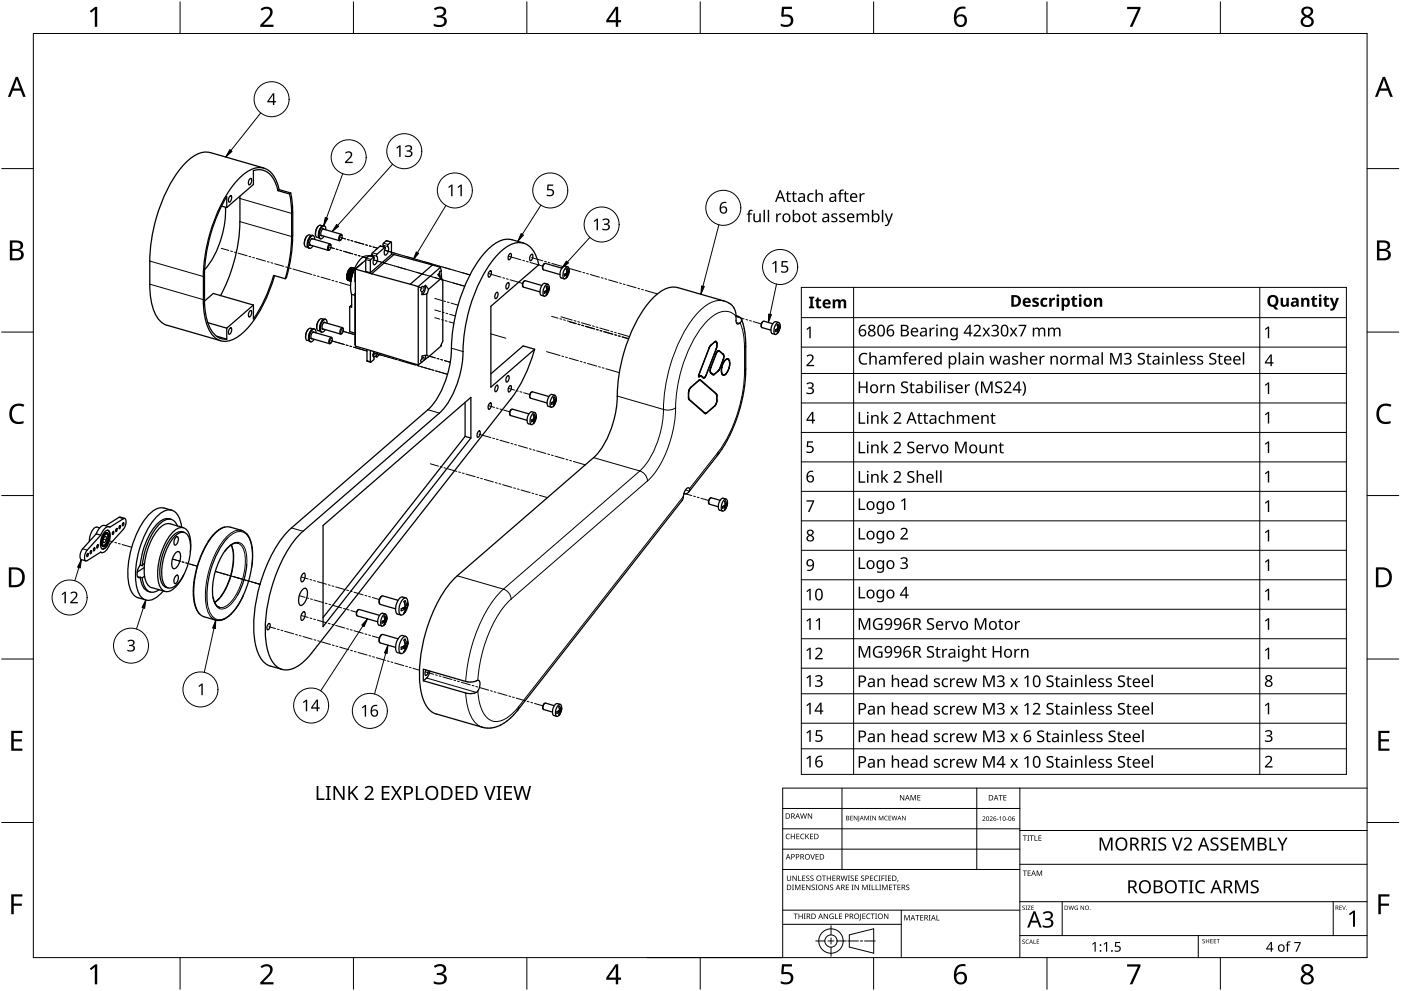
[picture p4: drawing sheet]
<svg xmlns="http://www.w3.org/2000/svg" width="420mm" height="297mm" viewBox="0 0 420 297" stroke-linecap="round" stroke-linejoin="round" font-family="sans-serif">
<g fill="none" stroke="#000" stroke-width=".38">
<path d="M68.9 58.9l.4-.2a1.39 1.39 0 0 1-.6 1.9l-.2-.7zM71.9 58.8v.7M72 59.5v6.9M74.9 53.7l.4-.2a1.39 1.39 0 0 1-.6 1.9l-.2-.7zM79.1 50.4l-16.1-4.7a6.8 6.8 0 0 0-6.1 2 38.8 38.8 0 0 0-10.7 20.1 46.6 46.6 0 0 0-1.3 10.4 57.6 57.6 0 0 0 .4 11.6 9.7 9.7 0 0 0 4 7.4l.8 .3M83.4 57.2a7.5 7.5 0 0 0-4.5-6.2l-1.4-.1-1.5 .3v4.1l-8 6.9M83.7 56.9a8 8 0 0 0-4.6-6.5 6.8 6.8 0 0 0-6.1 1.9 38.8 38.8 0 0 0-10.7 20.1 48.1 48.1 0 0 0-1.3 10.5M86.8 58.2l.5 2.7 .2 3.1M87.2 57.9l.4 2.7 .2 3.1M87.2 57.8l-.3 .3M87.2 57.8l-3.5-1-.3 .3 3.5 1M66.4 61.8l1.6 .4"/>
<path d="M67.6 62.1a28.5 28.5 0 0 1-6.3 18.7M68 62.2v-3.2a48.8 48.8 0 0 0-6.7 23.6v6.9M71.9 66.4a49.3 49.3 0 0 1-5.8 22.2M87.5 64v6.9a45.9 45.9 0 0 1-2 12.7M87.8 70.6a44.5 44.5 0 0 1-1.9 12.6l-.4 .3M87.8 63.7v6.9M92 70.8l-.7 1.4v1.1M92.3 73.9v.1M93 73.5h.1M93 73.4l5.4 1.6M93.3 70.7a3.4 3.4 0 0 0-1.1 3.3M93.4 70.6l-.7-.2a2.56 2.56 0 0 0-1 3.6l.7 .2"/>
<path d="M93.5 71.5h.1M93.5 71.5l5.5 1.6M93.8 71.6v-.1a1.26 1.26 0 0 0-.6 2.1h.1M94 70.6a1.52 1.52 0 0 0-1.7 1.6l-.1 .7a1.22 1.22 0 0 0 .6 1.5M94.4 71.8l-.1-.8-.4-.4a2.67 2.67 0 0 0-1.1 3.9l.5-.2 .5-.6M95 71.1l.7 .2M95.3 67.9l-.6 1.4-.1 1.1M96 71.5l.2 .1M96.3 70.6h.1M96.3 70.6l5.5 1.5M96.6 67.8a3.3 3.3 0 0 0-1 3.3M96.7 67.7l-.6-.2a2.59 2.59 0 0 0-1.1 3.6"/>
<path d="M96.9 68.6l5.4 1.6M96.9 68.7h.1M97 67.7a2.81 2.81 0 0 0-1.1 3.8M97.1 67.7h.2M97.2 68.7h-.1a1.27 1.27 0 0 0-.6 2h.1M97.7 68.9l-.1-.8-.3-.4a2.78 2.78 0 0 0-1.2 3.9l.6-.2 .5-.6M98.8 73.5l.2-.1a.9 .9 0 0 1-.4 1.5l-.1-.6zM99.1 73.3v-.1a1.14 1.14 0 0 0-.5 1.8l.2-.2M99.2 73.3v.2M102.1 70.6l.2-.1a.82 .82 0 0 1 .2 .8 .82 .82 0 0 1-.6 .6v-.8zM102.2 72l-.2 .1M102.6 70.6l-.2-.3a1.14 1.14 0 0 0-.5 1.8h.1"/>
<path d="M108.6 78.9l-2.2 1.8M109.7 77.8v3.6l1.4 .4M109.7 78l-3.1 2.6M110.5 76.8a2.69 2.69 0 0 0-3 1.6 12.5 12.5 0 0 0-2 9.9M111.1 76.7l.4-.4-.4 .4M111.2 77.8l-.2 .4 .1 3.6M112.2 77l-1.5-.4-.9 .8-.2 .4M114.1 73.8l-2.5 2.1-.1 .4 .3 .6M114.1 73.7l1.4 .4M115 72.9l-.2 .5 .3 .7M115.4 74.2l-2.5 2.2a2.09 2.09 0 0 1-.7 3 1.89 1.89 0 0 1 0-2l-.1-.4-.9 .8M115.9 72.2l-.9 .7"/>
<path d="M115.9 72.1l1.4 .4M116.4 73.3l-.2 .3a2.15 2.15 0 0 1-.7 2.9 2.03 2.03 0 0 1 0-2l-.1-.3M117.2 72.6l.2 .2v3.5l-6.3 5.5M117.2 72.6l-.8 .7M117.4 76.1l.7 .2M118.1 76.3l11.6 3.1M118.1 76.3l-6.6 5.8M129.7 79.4l-6.7 5.8M129.7 79.4l2.4 .7M152.8 76.2l.3-.2a1.3 1.3 0 0 1-.5 1.9l-.2-.7zM153.5 71.9a6.8 6.8 0 0 0-6.1 1.9 38.8 38.8 0 0 0-10.7 20.1 65.2 65.2 0 0 0-1.5 13.9 26.7 26.7 0 0 1-6.9 15l-40.9 35.4M153.6 71.9l3.4 1"/>
<path d="M159.2 76.4l.4-.2a1.42 1.42 0 0 1-.6 2l-.2-.8zM161.6 79.4a7.9 7.9 0 0 0-4.6-6.5 6.8 6.8 0 0 0-6.1 1.9 38.7 38.7 0 0 0-10.7 20.1 67 67 0 0 0-1.6 13.9 26.7 26.7 0 0 1-6.9 15.1M161.6 79.3l-14.4 12.5v24.3l13.1-11.4-3.4-1-9.7 8.4M163.1 79.1l-.4 .7v.7M163.3 79l-.2 .1M169.4 79.7a2.56 2.56 0 0 0-1.1 3.6M169.4 79.7l.9 .3M50.1 97.5l16.1 4.6M61 82.9v6.9M61.3 89.6a16.5 16.5 0 0 0 2.9 10.6 4.5 4.5 0 0 0 3.8 1.5M61.3 90.2l2.7-2.2 12 3.4M62.3 96.7l5.7 1.7"/>
<path d="M68 98.4v3.2M68.9 98.5l.4-.2a1.36 1.36 0 0 1-.6 1.9l-.2-.7zM74.9 93.3l.4-.2a1.42 1.42 0 0 1-.6 1.9l-.2-.7zM76 91.4l-8 7M82 82.6a44.1 44.1 0 0 1-6 13v-4.2M82.1 82.5l3.4 1M82.3 82.7a37.4 37.4 0 0 1-10 17.5 6.5 6.5 0 0 1-6.9 1.6 9.7 9.7 0 0 1-4.1-7.3l-.3-4.6M92.4 98.8l-.7 1.4v1.1M93.1 98.4a2.56 2.56 0 0 0-1.1 3.6M93.1 98.4l.7 .2M93.6 98.7a3.4 3.4 0 0 0-1 3.3M93.9 99.6l5.5 1.5"/>
<path d="M94.2 99.6l-.1-.1a1.26 1.26 0 0 0-.5 2.1v-.1M94.3 98.6a1.5 1.5 0 0 0-1.6 1.6l-.1 .6a1.2 1.2 0 0 0 .6 1.6M94.7 99.8v-.8l-.4-.4a2.86 2.86 0 0 0-1.3 3.7l.4 .2 .8-.8M95.4 99.1l.7 .2M95.7 95.9l-.7 1.4v1.1M96 99.1h.1M96.6 98.6h.1M96.7 98.5l5.5 1.6M97 95.8a3.6 3.6 0 0 0-1.1 3.3M97.1 95.7l-.7-.2a2.53 2.53 0 0 0-1 3.6M97.2 96.6l5.5 1.6M97.4 95.7a2.81 2.81 0 0 0-1.1 3.8l.2 .1"/>
<path d="M97.4 95.6l.3 .1M97.5 96.7a1.29 1.29 0 0 0-.6 2M98.1 96.9a.82 .82 0 0 0-.8-1.1 3.1 3.1 0 0 0-.8 3.8l.5-.2 .5-.6M102.5 98.6l.2-.1a.88 .88 0 0 1 .3 .8 .88 .88 0 0 1-.7 .7l-.1-.5zM102.6 100l-.2 .1M102.9 98.4l-.1-.1a1.11 1.11 0 0 0-.5 1.8h.1M102.9 98.4l.1 .2M104 83v.2M104 83l1.4 .4M104 83.2l1.4 .4M104 82.7l.1 .1M104 82.7l1.5 .5"/>
<path d="M104 82.6v.1M104 83.4l1.3 .5M104 82.5l1.5 .5M104.1 82.3l1.5 .4M104.1 82.3v.1M104.1 82.8l-.1 .2M104.1 82.8l1.4 .4M104.1 83.7v.1M104.1 82.1v.2M104.1 83.2l-.1 .2 1.3 .4M104.1 82.4l-.1 .1M104.1 82.4l1.5 .4"/>
<path d="M104.2 83.6l1.1 .5M104.2 83.8l1.1 .3M104.2 81.8v.1M104.2 81.8l1.5 .4M104.2 81.6v.2M104.2 81.9l-.1 .2 1.5 .4M104.2 81.9l1.5 .5M104.3 84h.1M104.3 83.9l1 .4M104.3 83.9h.1M104.4 81.3l1.5 .5M104.4 81.3v.2"/>
<path d="M104.4 81.5l1.4 .4M104.4 81.5l1.4 .5M104.4 81.1v.3M104.5 81.1l1.4 .4M104.5 84h.1M104.6 80.9v-.1l1.5 .4M104.6 80.9l1.4 .4M104.6 80.9l-.1 .2M104.8 80.6l1.4 .2M104.8 80.8v-.2l1.3 .4M104.9 91.9v7.5l1.5 .5M105 80.3l1.3 .3"/>
<path d="M105.1 80.3l-.1 .2M105.1 80.3l1.2 .4M105.3 80.3l1 .2M105.3 80.2h.1M105.4 80.2l1 .2M105.5 91.4l-.6 .5M105.5 88.2v3.9l-.6-.2M105.5 88.2l.9 .3M105.5 80.2h.1M106.4 80.7l.2 3.7M106.4 80.7h.2M106.6 88v15.3"/>
<path d="M106.6 80.6l4.9 1.5M106.6 80.6v23.1l18.8 5.7M111.5 82.1l11.5 3.1M123 85.2l2.4 .7M125.4 85.9l1.1 .5M125.4 85.9v23.5M126.4 86.4l-.2 .7 .3 .3M126.5 87.4v.9M127.1 86a1.01 1.01 0 0 1-.6 1.4M127.1 86l-.6-.1-.1 .5M127.6 85.5a3.1 3.1 0 0 1-1.1 2.8l1.5-.2M127.6 85.5l.9 1.3"/>
<path d="M127.6 85.5l-.5 .5M128 88.1v18.4M128.5 86.8l-.5 1.3M131.3 82.3l1.2 1.5 .3 .1M131.8 81.9l-.5 .4M131.9 81.3h.3a1.16 1.16 0 0 1-.3 1.5l-.2-.4zM132.1 80.1l.3 1.2M132.1 80.1l-6.7 5.8M132.3 83.5l-3.8 3.2M132.4 83.2l-.2 .2M132.4 83.2l.4 .7M132.4 82.4v.8"/>
<path d="M132.8 83.9v18.5l-.6 1.3M146.8 81.3l.4-.1a1.39 1.39 0 0 1-.6 1.9l-.2-.7zM148.8 87.8l.3-.2a1.39 1.39 0 0 1-.5 1.9l-.2-.7zM152.1 84.9l.4-.2a1.39 1.39 0 0 1-.6 1.9l-.2-.7zM156.7 85.7l.1 .2M157.1 84.4l-.4 .6v.7M157.3 84.2l-.2 .1M162.5 85.6l-5-1.5a1.34 1.34 0 0 0-.5 2l4.9 1.4M162.7 80.5l.1 .2M163 80.9l4.9 1.4M163.4 87.3l.6 .3M163.5 87.3l.6 .3"/>
<path d="M163.7 85.4l.6-.2a2.48 2.48 0 0 1-1.1 3.6 2.77 2.77 0 0 1 .5-3.4zM163.7 87.2l.7 .1M163.9 87.1l.5 .2M164 88l.1 .1M164 87l.4 .2M164 86.5l.4 .1M164 87l-.8 .4v.5l.8-.3M164 86.6l.4 .1M164 87.6l-.2 .8 .3-.2M164.3 85.2l-.9-.3a2.59 2.59 0 0 0-1.1 3.6l.9 .3M164.4 86.6l-.3-.9-.3 .3 .2 1M164.4 86.6v.1"/>
<path d="M164.4 86.7h.1M164.4 87.2l-.3 1M164.4 86.7l.3-.5v.5M164.4 86.6l.3 .1M164.7 86.7l-.3 .5M168.4 83.3l.8 .3M168.5 80.4l-5-1.4a1.39 1.39 0 0 0-.6 1.9M169.4 82.1l.6 .3M169.5 82.1l.6 .3M169.7 80.2l.6-.2a2.47 2.47 0 0 1-1.1 3.6 2.77 2.77 0 0 1 .5-3.4zM169.7 82l.7 .1M169.9 81.9l.5 .2"/>
<path d="M170 82.9l.1 .1M170 81.8l.4 .2M170 81.3l.7 .2M170 82.4l-.2 .8 .3-.2M170 81.4l.4 .1M170.4 82v.1M170.4 82.1l-.3 .9M170.4 81.5l-.3-1-.3 .3 .1 .2a.77 .77 0 0 1 .1 .8 .77 .77 0 0 1-.8 .4v.5l.8-.3M170.4 81.5h.1M170.4 81.5l.2-.5-.2 1M220.7 94.6l1.1 .4 .6 .6M220.7 96.1l.3 .9 .3 .1 .4-.2"/>
<path d="M220.7 94.6a4.4 4.4 0 0 0-3.6-4.4l-13.8-4a7.5 7.5 0 0 0-7.2 2.9 43.8 43.8 0 0 0-10.2 21.5l-.7 5.9a30.3 30.3 0 0 1-6.5 20.1l-41.6 36a39.8 39.8 0 0 0-10.4 21.1 29.7 29.7 0 0 0 .5 16.7 6.2 6.2 0 0 0 3.6 3.6M220.7 94.6v1.5M222.4 95.6l.7 2.5 .5 3.2v10.5l-.6 5.8-1.4 6-2.2 5.7-2.5 4.7-10.3 13.4M222.4 95.6a1.12 1.12 0 0 1-.7 1.3M228.9 96.3a1.33 1.33 0 0 0-.5 1.7M229.1 96.3a1.42 1.42 0 0 0-.6 1.9l2.7 .8M229.1 96.3l2.7 .7M232.7 98.8l.6 .3M232.7 98.8l.6 .2M233 96.9l.5-.2a2.48 2.48 0 0 1-1 3.6 2.77 2.77 0 0 1 .5-3.4zM233 98.7l.6 .1M233.1 98.6l.6 .1"/>
<path d="M233.2 99.5l.2 .1M233.2 98.5l.5 .2M233.3 98l.3 .1M233.3 98.5l-.8 .4v.5l.8-.4M233.3 98.1h.6M233.5 96.7l-.9-.3a2.59 2.59 0 0 0-1 3.6l.9 .2M233.6 98.7v.1M233.6 98.8l-.6 1.1 .3-.9M233.6 98.1l-.3-.9-.3 .2 .3 1.1M233.6 98.1v.1M233.6 98.2l.3-.6v.6M233.9 98.2l-.3 .5"/>
<path d="M64.9 100.8l3.1 .8M92.1 102l.6 .2M92.6 101.9l.1 .1M93.3 101.4l5.5 1.6M93.3 101.5h.1M99.2 101.5l.1-.2a.89 .89 0 0 1 .3 .9 .89 .89 0 0 1-.6 .7l-.2-.6zM99.2 102.8l-.1 .2M99.5 101.3v-.1a1.15 1.15 0 0 0-.6 1.8h.1M99.5 101.3l.1 .2M110 108.1l.1 .2M110.1 104.7v3.4M110.1 108.3l1 .3"/>
<path d="M111.1 105l-.1 3.4 .2 .2M111.9 106.4l.3-1a1.8 1.8 0 0 0 0 2l-.1 .5M111.9 106.7l1.1 .3M112.1 107.8l-.9 .7M113.2 105.7l-.3 1.3 1.3-1M126.5 108.6l-1.1 .8M126.5 107.6l.4-.5 .2 .1v.9M126.5 107.6l-.3 .6 .2 .4 .7-.5M126.5 106.7v.9M127.5 106.5l.1 1.1 .9-.6M127.6 107.6l-.5 .4M128 106.5l.3 .1 .2 .4"/>
<path d="M128 106.5l-1.5 .3M132.3 103.7l-3.8 3.3M132.3 103.4v.1M148.8 115.7l.3-.2a1.42 1.42 0 0 1-.5 1.9l-.2-.7zM152.1 112.8l.4-.2a1.42 1.42 0 0 1-.6 1.9l-.2-.7zM152.8 115.8l.3-.2a1.34 1.34 0 0 1-.5 1.9l-.2-.7zM153.2 119.5l-59.7 76.2M158.9 119v.2M159.4 117.5l-.5 .8-.1 .7M159.6 117.5a1.39 1.39 0 0 0-.5 1.9l5 1.4M159.7 117.4l4.9 1.5M160.3 104.7l-.1 .3a44.1 44.1 0 0 1-7 14.6"/>
<path d="M165.5 118.2a2.62 2.62 0 0 0-1 3.6l.9 .3M165.5 118.2l.9 .3M165.8 118.7l.6-.2a2.45 2.45 0 0 1-.6 3.4l-.4 .2a2.75 2.75 0 0 1 .4-3.4zM166.1 119.8l.4 .1M166.1 119.9l.7 .1M166.5 119.9l-.3-.9-.3 .2 .3 1.1M166.5 119.9v.1M166.5 120h.1M166.5 120l.3-.5-.3 1.1M206.5 119.1h.1M206.5 117.8v1.3M206.5 119.4l.1 .1"/>
<path d="M206.5 119.1l.1 .4M206.6 119.7h.1M206.6 119.5l.1 .2M206.7 116.9l-.2 1 .2 1.9 4.7 4.1h.5M206.7 116.9l.4-.8 2.8-2.3 4.9 4.2M206.7 119.7l4.7 4.1M206.8 116.5h.1M206.9 116.5l-.3 .4M207.1 116.2h.1M207.1 116.2l-.2 .3M209.5 112.8h.1M209.5 112.9h.2"/>
<path d="M209.5 114l.1 .1M209.5 112.6v.3M209.5 112.4h.1M209.5 112.4v.2M209.6 114.1l-2.5 2.1M209.6 112.4l-.1 .2M209.6 112.8l.7-.2 .8 .6 .5-.2M209.7 113.9l.3 .1M209.9 112.7h.1M210 112.7h.3M210 112.7l-.3 .2M210 114l4.8 4.1 .1 2.4"/>
<path d="M210 114l-.4 .1M210.3 112.7l.6 .6 .4-.1M210.6 113.1l.7 .1M211.6 113l-.3 .2M212.7 104.2v.1M212.7 104.3l-3.1 8.1M212.9 103.8v.1M212.9 103.9l-.2 .4M213 111.1l.1 .3M213 111.4h.1M213.1 111.6l.1 .1M213.1 110.7v1.1l.7 .5h.4"/>
<path d="M213.1 111.4l.1 .3M213.1 103.5l.1 .1M213.1 110.2h.1M213.1 110.2v.5M213.2 103.6l-.3 .3M213.2 110.2l-.1 .5M213.2 111.7l.8 .6M213.5 112.1l.5 .2M214.1 112.2l.1 .1M214.2 102.5l.1 .1M214.3 102.6l-1.1 1M214.4 102.4h.2"/>
<path d="M214.5 117.9l.3 .1M214.6 102.4l.3 .3v1.4M214.6 102.4l-.3 .2M214.8 106h.1M214.8 104.6h.1M214.8 104.6l-3.2 8.4M214.8 106l-1.6 4.2M214.8 102.6h.2M214.8 118l.2 .2M214.8 104.6l-3.1 7.9M214.8 118.2h.2M214.9 104.1l-.1 .5"/>
<path d="M214.9 104l.1 .1M214.9 103h.1M214.9 118.6l.1 .1M215 105.6h.1M215 119.9v.1M215 103.5v.1M215 118.2v.5M215 104.1l-.2 .5M215 102.6v.4M215 102.6l-.2-.2h-.5l-1.4 1.4-3.4 8.6M215 105.6l-.2 .4M215 120v.5"/>
<path d="M215 118.7v1.3M215 103.6v.5M215 103v.6M215.2 105.3h.1M215.2 105.3l-.2 .3M215.3 111.2l.1 .1M215.3 105.1l.2 .1M215.4 111.3l-1.2 1M215.5 105.2l1.4 1.1 .1 .6M215.5 105.2l-.3 .1M215.6 110.9h.1M215.7 110.9l-.3 .4"/>
<path d="M215.8 110.5h.1M215.9 110.5l-.2 .4M216.3 110.8h.1M216.3 111.4h.1M216.3 111.5l.4 .9h.6M216.4 110.8v.6M216.4 111.4l.1 .5M216.4 110.1l.1 .1M216.4 111.9h.1M216.5 110.2l-.1 .6M216.5 111.9l.5 .5M216.6 112.2l.4 .2"/>
<path d="M216.6 109.5h.1M216.6 109.4l-.3 2.1M216.6 106.1h.3M216.7 109.5l-.2 .7M216.9 107.8h.1M216.9 107.8l-1 2.7M216.9 106.1l.2 .3M216.9 106.1l-1.2-1-.5 .1-2.1 5M216.9 106.4h.2M216.9 108.8l-.3 .6M216.9 108.8l-.2 .7M217 107.3l-.1 .5a5.9 5.9 0 0 1-2.7 4.3l-.2 .2"/>
<path d="M217 107.3l-.1 .5M217 106.8h.1M217.1 106.4v.4M217.1 106.8l-.1 .5M217.1 112.3l.2 .1M217.5 107.9h.1M217.6 107.9l-.4 .4M217.6 112.1h.1M217.7 112.1l-.3 .3M217.9 107.6h.2M218 111.6h.1M218.1 107.6l-.5 .3"/>
<path d="M218.1 107.6a1.41 1.41 0 0 1 .7 2l-.1 .7M218.1 111.6l-.4 .5M218.4 111h.1M218.4 111a1.93 1.93 0 0 1-1.4 1.4M218.4 111l-.3 .6M218.6 108.1h.2M218.7 110.3l-.3 .7M218.8 109.6h.1M218.8 108.1l.1 .8M218.8 108.1l-.3-.5a1.32 1.32 0 0 0-1.6 1.2M218.8 108.9h.1M218.8 109.6l-.1 .7"/>
<path d="M218.9 108.9l-.1 .7M131.8 123.8l-41 35.4a40 40 0 0 0-10.4 21.2 29.5 29.5 0 0 0 .6 16.7 5.2 5.2 0 0 0 8.3 2.6l2.5-2.1 1.7-1.9M139.5 120.6v10.2M139.5 130.8l-42.6 54.3M139.5 130.8l1.7 .5M143.4 129.3l.4-.2a1.42 1.42 0 0 1-.5 2l-.2-.7zM146.8 121l.4-.2a1.42 1.42 0 0 1-.6 1.9l-.2-.7zM153.1 124.5l5 1.5M153.4 122.7a1.34 1.34 0 0 0-.5 1.7M153.6 122.7a1.36 1.36 0 0 0-.5 1.9M153.7 122.6l4.9 1.5M158.5 127l.9 .3"/>
<path d="M159.6 125.8l.5 .3M159.6 125.8l.6 .3M159.8 123.9l.6-.2a2.47 2.47 0 0 1-1.1 3.6 2.77 2.77 0 0 1 .5-3.4zM159.9 125.7l.6 .1M160 125.6l.5 .2M160.1 126.5l.1 .1M160.1 125.5l-.7 .4v.5l.7-.3M160.1 125.5l.5 .2M160.1 125l.4 .1M160.1 125.1l.7 .1M160.1 126.1l-.2 .8 .3-.3M160.1 125.5h.1"/>
<path d="M160.1 125.4v.1M160.4 123.7l-.9-.3a2.56 2.56 0 0 0-1 3.6M160.5 125.8l-.3 .8M160.5 125.1l-.3-.9-.3 .2 .2 1M160.5 125.1v.1M160.5 125.7v.1M160.5 125.8h.1M160.5 125.2l.3-.5-.3 1M165.6 120.6l.5 .3M165.6 120.6l.6 .3M165.9 120.5l.6 .1M166 120.4l.5 .2"/>
<path d="M166.1 121.3l.1 .1M166.1 120.3l.5 .2M166.1 120.9h.1M166.1 120.3l-.7 .4v.5l.7-.3M166.2 120.9l-.3 .8 .3-.3M166.2 120.3h-.1M166.5 120.6h.1M166.5 120.6l-.3 .8M211.2 123.7l.2 .1M211.7 123.8l.2 .1M211.9 123.7l-.5 .1M214.2 121.7h.1"/>
<path d="M214.3 121.7l-2.4 2.2M214.5 121.4h.1M214.6 121.4l-.3 .3M214.8 120.9v.1M214.8 120.9l-.5 .7-2.4 2.1M214.8 121l-.2 .4M214.9 120.4l.1 .1M215 120.5l-.2 .5M29 158a2.66 2.66 0 0 0-1.9 2.5l-.3 1.8M29.1 158l.8 .2M31.3 159.5l.4-.4a.72 .72 0 0 1 1.2 .4 5 5 0 0 1-1.8 5.1h-.4a2.84 2.84 0 0 1-.3-3.2zM31.3 157.5a2.44 2.44 0 0 0-2.2 1.8l-.3 .7"/>
<path d="M31.4 157.5l1.3 .4M32.2 159.7a.91 .91 0 0 0-1.2 .6l-.6 1.8a1.66 1.66 0 0 0 .4 1.7M32.3 158.9a3.9 3.9 0 0 1-.2 4.5 1.9 1.9 0 0 1-1.5 1.2M32.9 158l-.2-.1a2.47 2.47 0 0 0-2.2 1.8l-.3 .7M33.9 159.3a.44 .44 0 0 1 .2 .5 .44 .44 0 0 1-.4 .3zM34.9 158.4a.46 .46 0 0 1 .2 .5 .46 .46 0 0 1-.4 .4zM35.7 155.1l-4 2.5M35.9 157.6a.45 .45 0 0 1 .2 .5 .45 .45 0 0 1-.4 .3zM36 155l-.4 .1M36.1 155l1.3 .4M36.9 156.7a.45 .45 0 0 1 .2 .5 .45 .45 0 0 1-.4 .3zM37 155.5l.4-.1a2.65 2.65 0 0 1-.4 3.3"/>
<path d="M37 155.5l-4 2.5M37 158.6l-4 4.5M51.4 155.7a3.6 3.6 0 0 0-4.2 1.2 22.8 22.8 0 0 0-5.2 12.5M51.5 152.9a5.3 5.3 0 0 0-7.1 1.7 27.3 27.3 0 0 0-5.6 21.2 4.9 4.9 0 0 0 5 4M53.2 157.7a2.71 2.71 0 0 0-4.7-1.2 20.5 20.5 0 0 0-5.7 11.8l-.2 1.3M54.5 158a5.5 5.5 0 0 0-3-5.1 5.1 5.1 0 0 0-4.8 2.3 27 27 0 0 0-5.6 21.3 3.7 3.7 0 0 0 3.9 3.4l1.9-.8 2-1.9M55 158.2l-4-1.2a4.3 4.3 0 0 0-4.1 2.4 18.8 18.8 0 0 0-3.2 14.8l.6 1 .7 .7 4.5 1.4M55.2 159.6a3.2 3.2 0 0 0-3.8 1.5 16.2 16.2 0 0 0-2.9 13.5 2.32 2.32 0 0 0 1.9 1.6M67.3 158a10 10 0 0 0-5 4.5M67.4 158h1.6M69 158l3.5 1M70.9 159a2.65 2.65 0 0 1 2.8 .8"/>
<path d="M73.9 159.8a12.5 12.5 0 0 1 1.7 9.4l-.1 1M87.4 158.3a37.9 37.9 0 0 0-10 19 34.1 34.1 0 0 0-.3 17.6 6.7 6.7 0 0 0 4 4.8l3.5 .9M96.9 157.5l44.3-38.4v12.2l-44.3 56.5zM204.6 150l-49.3 62.9-2.2 2.3a9 9 0 0 1-8.4 2.8l-13.9-4M204.9 149l-.3 1M205 148.8l-.1 .2M205.1 148.1a1.24 1.24 0 0 0 1.4-.4 1.24 1.24 0 0 0 0-1.5 2.84 2.84 0 0 0-1.6 2.6M212.5 150.8l.1 .2M212.8 151.1l2.6 .8M212.9 149.4l-.4 .7v.7M213.1 149.3l-.2 .1M216 150l-2.7-.8a1.39 1.39 0 0 0-.6 2"/>
<path d="M216.8 149.3a2.59 2.59 0 0 0-1 3.6l.9 .3M216.9 149.3l.9 .3M216.9 151.7l.6 .3M217 151.7l.5 .3M217.2 149.8l.5-.2a2.44 2.44 0 0 1-1 3.6 2.77 2.77 0 0 1 .5-3.4zM217.2 151.6l.7 .1M217.4 151.5l.5 .2M217.4 152.4l.2 .1M217.5 151.4l.4 .2M217.5 152h.1M217.5 150.9l.4 .1M217.5 151l.7 .1"/>
<path d="M217.5 152l-.2 .8 .3-.2M217.8 151.7v.1M217.8 151.8l-.2 .8M217.8 151l-.2-.9-.3 .3 .2 .9-.8 .5v.5l.8-.3M217.8 151v.1M217.8 151.1h.1M217.9 151.6l-.1 .1M217.9 151.1l.2-.5v.5M218.1 151.1l-.2 .5M24.4 167.7l1.4 .4M24.8 164.5a2.85 2.85 0 0 0-.4 3.3M26.1 164.9a2.85 2.85 0 0 0-.4 3.2l.4-.1"/>
<path d="M26.3 165.9a.45 .45 0 0 1 .2 .5 .45 .45 0 0 1-.5 .4zM27.3 165.1a.46 .46 0 0 1 .1 .5 .46 .46 0 0 1-.4 .3zM28.3 164.2a.45 .45 0 0 1 .1 .5 .45 .45 0 0 1-.4 .3zM29.3 163.3a.47 .47 0 0 1 .1 .5 .47 .47 0 0 1-.4 .4zM30.1 165.5l.4 .1M30.2 160.4l-1.4-.4-4 4.5M30.2 165.5l-4.1 2.5M30.2 160.4l-4.1 4.5M30.8 163.8h.2M31.3 160.9l.4-.1a1.39 1.39 0 0 1-.6 1.9l-.2-.7zM31.4 160.1l.2-.3a.55 .55 0 0 1 1 .3 3.9 3.9 0 0 1-1.3 3.7l-.3 .1a3.1 3.1 0 0 1 .4-3.8zM31.5 160.2l.6-.2a2.5 2.5 0 0 1-1 3.5 2.68 2.68 0 0 1 .4-3.3z"/>
<path d="M32 160a2.66 2.66 0 0 1-1 3.5M32.9 163.1l-1 1.8a1.27 1.27 0 0 1-1.7 .6M42 169.5a3.7 3.7 0 0 0-.7 3.5l.3 .2 .4-.1M42 173l.4 1.8a3.6 3.6 0 0 0 2.1 2.5M42.1 173l.5 .2M42.1 169.4l.5 .2M42.1 173l-.1 .1M42.1 169.4h-.1M42.6 173.2l.2 1a3.3 3.3 0 0 0 3.1 3.3l1.8-.7M43.3 170.1l-2.1 1.4M43.4 172.7l-.8 .5M43.4 168.8l-.8 .8"/>
<path d="M44.5 177.3l.6 .1M52.6 165.9l.3-.4a.66 .66 0 0 1 1.1 .3 4.6 4.6 0 0 1-1.6 4.6l-.3 .1a3.6 3.6 0 0 1 .5-4.6zM52.6 160.6a2.26 2.26 0 0 1 2.4-1.1 2.26 2.26 0 0 1 1.8 2 15.9 15.9 0 0 1-4.4 14.3 2.01 2.01 0 0 1-3.4-1 15.8 15.8 0 0 1 3.6-14.2zM52.7 161.1l.5-.2a1.76 1.76 0 0 1-.7 2.5l-.3-.9zM52.7 172.6l.5-.2a1.76 1.76 0 0 1-.7 2.5l-.3-.9zM57.1 165.5v-3.6a3.6 3.6 0 0 0-2.7-3.8 6.2 6.2 0 0 0-4.1 3.4 19.1 19.1 0 0 0-2.6 13.6 2.48 2.48 0 0 0 1.7 2.1 2.48 2.48 0 0 0 2.6-.7l1.9-2.1 1.2-2.2M58.3 173.3l-.3 5a9.2 9.2 0 0 0 1.8 5.7M58.3 173.2v.1M62.2 162.8l-1.2 2-1.3 3.2-1.3 5.1M63.9 179l.5 1.5M65.6 179.4l-1.2 1.1M67.4 165.2a21 21 0 0 0-3.5 14"/>
<path d="M68.2 161.3a26.9 26.9 0 0 0-6 19.9M69.3 163.4l-1.9 1.9M69.8 164.7a20.3 20.3 0 0 1-4.3 14.9M71.3 162.8l.1 .1M71.4 162.8l-1.2 .1a.68 .68 0 0 0-.8 .4 .68 .68 0 0 0 .2 .8l.2 .8M72.9 178.6l-2.2 3.8a8.7 8.7 0 0 1-4.3 3.5M74 169.2l-.3 2.6-.8 2.7-1.7 3.9M75.4 170.3l-1 4.5-1.5 3.7M90.6 176.8a.83 .83 0 0 1 1.3-.3 4.3 4.3 0 0 1-1.4 4.9l-.4 .1a3.7 3.7 0 0 1 .5-4.7zM90.7 172.1l.5-.3a1.91 1.91 0 0 1-.7 2.6l-.3-.9zM114.2 178.9l-.5 1.2 .1 .8M114.5 178.7l-.2 .2"/>
<path d="M114.8 178.6a1.76 1.76 0 0 0-.8 2.6l4.6 1.3M114.8 178.6l4.6 1.3M120.7 179.7a.86 .86 0 0 1 1.2-.4 3.8 3.8 0 0 1-1.4 5.1 .83 .83 0 0 1-.8-1l.1-1.9zM121.7 179.2l-1-.2a2.44 2.44 0 0 0-1.9 2.2l-.2 1.3a1.58 1.58 0 0 0 .6 1.6l1 .2M59.9 184.1l1.3 .8M61.2 184.9l3.5 1M63.4 185.1a2.77 2.77 0 0 0 2.9 .8M64.4 180.5l.6 1 .8 .5M65.7 182.1h.1M80.4 187.1l.4-.2a1.39 1.39 0 0 1-.5 1.9l-.3-.7zM90.7 183.6l.5-.2a1.91 1.91 0 0 1-.7 2.6l-.3-1zM106.9 184.2l.1 .2"/>
<path d="M107.2 184.6l6.1 1.8M107.5 182.7l-.5 .5-.1 1.1M107.7 182.7a1.34 1.34 0 0 0-.6 1.9M107.7 182.7l6.1 1.8M114.1 192.7l4.5 1.3M114.2 190.4a1.91 1.91 0 0 0-.4 2.1M114.5 190.2l-.2 .2M114.8 186.2l.5 .3M114.8 190.2a1.76 1.76 0 0 0-.8 2.5M114.8 190.2l4.6 1.3M114.8 186.2l.6 .2M115.1 184.3l.5-.2a2.5 2.5 0 0 1-1 3.6 2.78 2.78 0 0 1 .5-3.4z"/>
<path d="M115.1 186.1l.6 .1M115.2 186l.5 .1M115.3 186.9l.1 .1M115.3 185.9l.5 .2M115.3 186.5h.1M115.3 185.9l-.7 .4v.5l.7-.3M115.3 185.4l.4 .1M115.3 185.5l.7 .1M115.4 186.5l-.3 .8 .3-.2M115.6 184.1l-.9-.3a2.53 2.53 0 0 0-1 3.6l.9 .3M115.7 186.3l-.3 .8M115.7 185.5l-.3-.9-.3 .2 .2 1.1"/>
<path d="M115.7 185.5l.3-.4v.5M115.7 186.1v.2M116 185.6l-.3 .5M120.6 182.3l.8 .3M120.6 193.9l.8 .3M120.7 191.3a.87 .87 0 0 1 1.2-.4 3.8 3.8 0 0 1-1.4 5h-.3a3.6 3.6 0 0 1 .5-4.6zM120.7 182.3l.8 .3M120.7 193.8l.8 .3M121 182.2l.9 .2M121 193.7l.9 .2M121.3 182l.7 .2M121.3 193.5l.7 .2"/>
<path d="M121.4 183.4l.1 .1M121.4 194.9l.1 .1M121.4 194.2v.4l-.3 .8 .4-.4M121.4 181.1l.5 .1M121.4 192.7l.5 .1M121.5 181.8l-1.2 .7v.6l1.1-.4M121.5 193.4l-1.2 .6v.6l1.1-.4M121.5 181.3l.5 .1M121.5 192.9h.5M121.5 181.8l.5 .2M121.5 193.4l.5 .2M121.7 190.8l-1-.3a3.4 3.4 0 0 0-2.1 3.6 1.52 1.52 0 0 0 .6 1.5l1 .3"/>
<path d="M121.9 182.4l-.4 1.1-.4 .3 .3-.8v-.3M121.9 194l-.4 1M122 181.4l.3-.7v.9l-.4 .8M122 181.4l-.5-1.4-.4 .3 .4 1.5M122 192.9l.3-.6v.8l-.4 .9M122 192.9l-.5-1.4-.4 .4 .4 1.5M122.1 181.3h.2M122.1 192.8l.2 .1M127 200.6v3.5M127 200.6l12.7 3.7a6.3 6.3 0 0 0 3.8-.4 2.77 2.77 0 0 1-.2 3.2l-.4 .4-.9 .3-2.3-.1-12.7-3.6 .9-.9M127.8 200.9l-.4 .9 .2 .7 .6-.5 .2-1M128.9 201.2l-.4 1.3-.6 .8"/>
<path d="M163 212.7l2.7 .7M163.4 210.8a1.37 1.37 0 0 0-.5 1.7M166.1 214.5l.9 .2M166.3 211.5l-2.7-.7a1.42 1.42 0 0 0-.6 1.9M167.2 213.3l.6 .2M167.2 213.2l.6 .3M167.5 211.3l.5-.2a2.48 2.48 0 0 1-1 3.6 2.78 2.78 0 0 1 .5-3.4zM167.5 213.1l.6 .2M167.6 213l.6 .2M167.7 214l.2 .1M167.7 213l.5 .2M167.8 212.5h.3"/>
<path d="M167.8 213l-.8 .3v.6l.8-.3M167.8 212.6h.6M167.8 213.5l-.2 .9 .3-.3M167.8 213.5v.1M167.8 212.9v.1M168 211.1l-.9-.2a2.56 2.56 0 0 0-1 3.6M168.1 213.2h.1M168.1 213.2l-.2 .9M168.1 212.6l-.2-.9-.3 .2 .2 1M168.1 212.6h.1M168.1 212.6l.3-.5-.3 1.1"/>
</g>
<g fill="none" stroke="#000" stroke-width=".3">
<path d="M72 59.5l15.5 4.5M44.9 78.2l16.1 4.7M72 66.4l15.5 4.5M109.7 77.8l1.4 .4M109.8 77.4l1.4 .4M110.7 76.6l1.4 .4M111.6 76.4l1.4 .4M111.7 75.8l1.4 .4M114 73.8l1.4 .4M114.9 73.5l1.4 .4M115 72.9l1.4 .4M115.8 72.2l1.4 .4"/>
<path d="M44.9 85.2l16.1 4.6M217.1 90.2a6.8 6.8 0 0 0-6.1 1.9 38.8 38.8 0 0 0-10.7 20.1 47.6 47.6 0 0 0-1.3 10.6M220.7 94.8a4.7 4.7 0 0 0-6.8-.1 29.4 29.4 0 0 0-8.9 14.1 43.9 43.9 0 0 0-2.4 13.4M220.8 96.7l.9 .2M222 96.8a17.7 17.7 0 0 1 1.3 7.5M110.1 108.1l1 .3M112 106.2l1 .3M135.4 104.4l3.5 1M185.1 118.7l13.9 4M223.3 111.3a43.3 43.3 0 0 1-8 24.3M223.3 104.3v7M223.6 110.6l-.3 .7"/>
<path d="M223.6 103.7l-.3 .6M128.3 122.8l3.5 1M178 137.2l13.9 4M199 122.8a28.7 28.7 0 0 1-6.5 17.8l-.6 .6M202.6 122.2a4.5 4.5 0 0 1-3.6 .6M202.6 122.2a35.3 35.3 0 0 1-7 20.6l-1.4 1.4M215.3 135.6l-.2 1M215.3 135.6l-8.5 10.9M35.7 155.1l1.3 .4M67.4 158a11.4 11.4 0 0 0-5.9 6.1 26.5 26.5 0 0 0-2.8 17.7l1.2 2.3M70.9 159a11.5 11.5 0 0 0-5.9 6.1 26.7 26.7 0 0 0-2.9 17.6l1.3 2.4M87.4 158.2l3.5 1"/>
<path d="M191.9 141.2a3.4 3.4 0 0 1 2.3 3M191.9 141.2l-40.9 35.4-13.9-4M194.2 144.1l-40.9 35.5M205 148.8l-49.4 62.9M205.6 146.9l1.1 .3M24.8 164.5l1.3 .4M41.2 172.8l.8 .3M67.4 165.2a4.5 4.5 0 0 1 4.3-2.6 3.7 3.7 0 0 1 2.2 3.4l.1 3.2M68.2 161.3a4.2 4.2 0 0 1 5.1-1.6 7.1 7.1 0 0 1 2.4 6.3l-.3 4.3M69.4 163.3a16.3 16.3 0 0 1-1.3 12.5l-2 3.3-1.7 1.6M71.2 178.4a6.8 6.8 0 0 1-4.7 4.2 3.4 3.4 0 0 1-2.6-3.4M71.4 162.9a4.4 4.4 0 0 1 2.2 4.2 19.5 19.5 0 0 1-5.1 14.1 3.1 3.1 0 0 1-2.7 .9"/>
<path d="M72.9 178.5a13.4 13.4 0 0 1-5.7 7 3.2 3.2 0 0 1-4.5-2.6l-.5-1.7M153.3 179.6a3.4 3.4 0 0 0-2.3-3 39.4 39.4 0 0 0-10.3 20.2l-1 7.5M153.3 179.6a35.6 35.6 0 0 0-9.3 18.7l-.7 5.6M127.9 203.2l15 4.3M139.7 207.8a13.3 13.3 0 0 0 3.5 9.5l1.5 .7M143.3 207.1a11.7 11.7 0 0 0 3.2 8.4 4.7 4.7 0 0 0 5.8-.5l1.7-1.4 1.6-1.8-.2 1"/>
</g>
<g fill="none" stroke="#000" stroke-width=".3">
<path d="M66.4 74.4l2.2 .7M69.2 75.2l.5 .2M70.3 75.6l.5 .1M71.4 75.9l2.7 .8M74.7 76.8l.5 .2M75.8 77.1l.5 .2M76.9 77.5l2.7 .8M80.2 78.4l.5 .2M81.3 78.7l.5 .2M82.4 79.1l2.7 .7M98.9 74.1l1.4 .4M100.8 74.7l.6 .1"/>
<path d="M101.9 75l.6 .1M102.2 71.2l1.4 .4M103 75.3l2.8 .8M104.2 71.8l.5 .1M105.3 72.1l.5 .2M106.3 76.3l.6 .1M106.4 72.4l2.7 .8M107.4 76.6l.6 .1M108.5 76.9l1.4 .4M109.7 73.4l.5 .1M110.8 73.7l.5 .1M111.9 74l1.4 .4"/>
<path d="M112 77.9l27.4 7.9M115.3 75l8.7 2.5M121.8 76.9l19.1 5.5M152.5 76.8l3.7 1.1M156.8 78l.5 .2M157.9 78.4l.5 .1M159 78.7l3.8 1.1M159.4 77.2l3.4 1M163.3 78.3l.6 .2M164.4 78.6l.6 .2M165.5 79l3.4 .9M85.7 80l.5 .2"/>
<path d="M86.8 80.3l.5 .2M87.9 80.6l5.6 1.7M94.1 82.4l.5 .2M95.2 82.7l.5 .2M96.3 83.1l2.7 .8M99.6 84l.5 .2M100.7 84.3l.5 .2M101.8 84.7l3.3 .9M102.6 99.2l3.8 1.1M130.4 92.9l1.7 .5M130.4 89.5l2.1 .6M130.4 95.2l1.5 .5"/>
<path d="M132.4 95.8l.6 .2M132.6 93.6l.6 .1M133.1 90.2l.5 .2M133.5 96.1l.6 .2M133.7 93.9l.6 .1M134.2 90.5l.5 .2M134.6 96.4l1.5 .5M134.8 94.2l1.8 .5M135.3 90.9l2.1 .6M146.5 82l3.7 1.1M150.8 83.2l.5 .2M151.9 83.6l.5 .1"/>
<path d="M153 83.9l3.8 1.1M165.4 94.8l2 .6M167.9 95.5l.6 .2M168.2 95l3.4 .9M169 95.9l.6 .1M170.1 96.2l2.8 .8M170.6 80.4l3.7 1.1M170.8 96.5l2 .5M172.2 96.1l.5 .2M173.3 96.4l.5 .2M173.3 97.2l.6 .2M173.4 97.1l.6 .2"/>
<path d="M174.4 96.7l2.7 .8M174.4 97.5l.6 .2M174.5 97.4l.6 .2M174.8 81.7l.6 .1M175.5 97.8l2.8 .8M175.6 97.8l2.8 .8M175.9 82l.6 .1M177 82.3l2.8 .8M177.7 97.7l.5 .1M178.8 98l.5 .2M178.8 98.8l.6 .2M178.9 98.7l.6 .2"/>
<path d="M179.9 98.3l2.7 .8M179.9 99.1l.6 .2M180 99l.6 .2M180.3 83.2l.6 .2M181 99.4l2.8 .8M181.1 99.3l2.8 .8M181.4 83.6l.6 .1M182.5 83.9l2.8 .8M183.2 99.3l.5 .1M184.3 99.6l.5 .1M185.4 99.9l3.4 1M185.8 84.8l.6 .2"/>
<path d="M186.9 85.1l.6 .2M188 85.5l2.8 .8M191.3 86.4l.6 .2M192.4 86.7l.6 .2M193.5 87l3.7 1.1M220.7 94.9l2.5 .7M223.7 95.8l.6 .1M224.8 96.1l.6 .1M225.9 96.4l2.4 .7M99.3 102.1l4 1.2M103.8 103.4l.6 .2M104.9 103.7l.6 .2"/>
<path d="M106 104.1l4.1 1.1M112 105.8l7.2 2.1M119.5 108l5.2 1.4M125 109.5l5.2 1.5M128.8 106.8l1.7 .5M130.5 111.1l3.7 1.1M131.1 107.4l.5 .2M132.2 107.8l.5 .1M133.3 108.1l1.8 .5M147.2 100.1l4.5 1.3M152.5 116.4l1.8 .5M154.9 117.1l.5 .1"/>
<path d="M156 117.4l.5 .2M157.1 117.7l1.8 .5M163.9 105.4l4.1 1.2M168.5 106.7l.6 .2M169.6 107l.6 .2M170.7 107.4l2.8 .7M174 108.3l.6 .2M175.1 108.6l.6 .2M176.2 108.9l2.8 .8M179.5 109.9l.6 .2M180.6 110.2l.6 .2M181.7 110.5l4 1.2"/>
<path d="M184.3 100.4l.6 .1M184.4 100.3l.6 .2M185.4 100.7l.6 .2M185.5 100.6l.6 .2M186.5 101l2 .6M186.6 100.9l1.9 .6M129 139l2.5 .7M132 139.9l.6 .1M143.6 130.1l3.6 1.1M146.5 121.6l1.8 .5M147.8 131.3l.5 .2M148.9 122.3l.5 .1"/>
<path d="M148.9 131.6l.5 .2M150 122.6l.5 .2M150 132l2.7 .7M151.1 122.9l1.8 .5M153.3 132.9l.5 .2M154.4 133.2l.5 .2M155.5 133.5l2.7 .8M158.8 134.5l.5 .2M159.9 134.8l.5 .2M161 135.1l2.7 .8M164.3 136.1l.5 .1M165.4 136.4l.5 .2"/>
<path d="M166.5 136.7l2.7 .8M169.8 137.7l.5 .1M170.9 138l.5 .1M172 138.3l3.5 1M133.1 140.2l.6 .2M134.2 140.5l2.8 .8M137.5 141.5l.6 .1M138.6 141.8l.6 .1M139.7 142.1l2.8 .8M143 143.1l.6 .1M144.1 143.4l.6 .1M145.2 143.7l2.8 .8"/>
<path d="M148.5 144.6l.6 .2M149.6 145l.6 .1M150.7 145.3l2.8 .8M154 146.2l.6 .2M155.1 146.5l.6 .2M156.2 146.9l2.8 .8M159.5 147.8l.6 .2M160.6 148.1l.6 .2M161.7 148.4l2.5 .8M205.1 147.9l2.4 .7M208 148.7l.6 .2M209.1 149l.6 .2"/>
<path d="M210.2 149.3l2.3 .7M31 161.6l2.9 .8M34.4 162.6l.6 .1M35.5 162.9l.6 .1M36.6 163.2l2.9 .8M51.7 167.6l2.4 .6M54.6 168.4l.6 .2M55.7 168.7l.6 .2M56.8 169l2.4 .7M64.6 171.3l5.3 1.5M69.9 172.8l8.1 2.3M89.8 178.5l1.7 .5"/>
<path d="M90.3 172.9l2.1 .6M92 179.2l.6 .2M93 173.7l.5 .2M93.1 179.5l.6 .2M94.1 174l.5 .2M94.2 179.8l2.8 .8M95.2 174.3l2.7 .8M98.5 175.3l.5 .1M99.6 175.6l.5 .2M100.7 175.9l2.7 .8M104 176.9l.5 .1M105.1 177.2l.5 .1"/>
<path d="M106.2 177.5l2.7 .8M109.5 178.5l.5 .1M110.6 178.8l.5 .1M111.7 179.1l2.1 .6M80.6 187.8l2 .6M83.2 188.6l.5 .1M84.3 188.9l.5 .1M85.4 189.2l2.7 .8M88.7 190.2l.5 .1M89.8 190.5l.5 .1M90.3 184.5l2.1 .6M90.9 190.8l2.7 .8"/>
<path d="M93 185.2l.5 .2M94.1 185.6l.5 .1M94.2 191.7l.5 .2M95.2 185.9l2.7 .8M95.3 192.1l.5 .1M96.4 192.4l2.7 .8M97.5 180.8l.6 .1M98.5 186.8l.5 .2M98.6 181.1l.6 .2M99.6 187.1l.5 .2M99.7 193.3l.5 .2M99.7 181.4l2.8 .8"/>
<path d="M100.7 187.5l2.7 .8M100.8 193.6l.5 .2M101.9 194l2.7 .8M103 182.4l.6 .1M104 188.4l.5 .2M104.1 182.7l.6 .1M105.1 188.7l.5 .2M105.2 194.9l.5 .2M105.2 183l1.7 .5M106.2 189.1l2.7 .7M106.3 195.2l.5 .2M107.4 195.6l2.7 .7"/>
<path d="M109.5 190l.5 .2M110.6 190.3l.5 .2M110.7 196.5l.5 .2M111.7 190.6l2.1 .6M111.8 196.8l.5 .2M112.9 197.1l2.7 .8M116.2 198.1l.5 .2M117.3 198.4l.5 .2M118.4 198.7l2.7 .8M121.7 199.7l.5 .1M122.8 200l.5 .2M123.9 200.3l1.9 .6"/>
<path d="M127.5 201.4l2.6 .7M130.6 202.3l.6 .1M131.7 202.6l.6 .1M132.8 202.9l2.8 .8M136.1 203.9l.6 .1M137.2 204.2l.6 .1M138.3 204.5l2.8 .8M141.6 205.4l.6 .2M142.7 205.8l.6 .1M143.8 206.1l2.8 .8M147.1 207l.6 .2M148.2 207.3l.6 .2"/>
<path d="M149.3 207.7l2.8 .8M152.6 208.6l.6 .2M153.7 208.9l.6 .2M154.8 209.3l2.8 .7M158.1 210.2l.6 .2M159.2 210.5l.6 .2M160.3 210.8l2.5 .8"/>
</g>
<path d="M10 10h400v277h-400z" fill="none" stroke="#000" stroke-width=".3"/>
<g fill="none" stroke="#000" stroke-width=".3">
<path d="M54 .5v9.5M106 .5v9.5M158 .5v9.5M210 .5v9.5M262 .5v9.5M314 .5v9.5M366 .5v9.5M.5 50.5h9.5M410 50.5h9.5M.5 99.5h9.5M410 99.5h9.5M.5 148.5h9.5"/>
<path d="M410 148.5h9.5M.5 197.5h9.5M410 197.5h9.5M.5 246.5h9.5M410 246.5h9.5M54 287v9.5M106 287v9.5M158 287v9.5M210 287v9.5M262 287v9.5M314 287v9.5M366 287v9.5"/>
</g>
<g fill="#000">
<path d="M26.9 3.3l1.6-1.2h.7v5.9h-.8l.1-5.2-1.2 1zM78.1 2.7a2.03 2.03 0 0 1 2.1-.8 2.03 2.03 0 0 1 1.6 1.7 3.9 3.9 0 0 1-1.6 2.5l-1.2 1.3h3v.7h-3.9v-.6l1.5-1.6a2.56 2.56 0 0 0 1.3-2.9 1.62 1.62 0 0 0-2.4 .2zM130.1 2.6a2.32 2.32 0 0 1 3.7 .5 1.46 1.46 0 0 1-1.2 1.8 1.59 1.59 0 0 1 1.4 1.8 1.59 1.59 0 0 1-1.8 1.4l-2.1-.3v-.7a2.12 2.12 0 0 0 3.1-.5 1.21 1.21 0 0 0-1.6-1.3h-.6v-.7a1.53 1.53 0 0 0 2.1-1.1 1.49 1.49 0 0 0-2.6-.4zM234.5 2h3v.7h-2.4l-.1 1.7 .9-.1a1.89 1.89 0 0 1 2 2 1.89 1.89 0 0 1-2.2 1.8l-1.6-.3v-.7a1.93 1.93 0 0 0 3-.6 1.37 1.37 0 0 0-.5-1.4 1.37 1.37 0 0 0-1.4-.1l-.5 .1-.4-.3zM338 2.1h4v.5l-2.4 5.4h-.8l2.5-5.3h-3.3zM3.5 121.8a3.3 3.3 0 0 1 3.8-.5l-.3 .7a2.26 2.26 0 0 0-2.6 0 2.26 2.26 0 0 0-.8 2.6 2.12 2.12 0 0 0 3.1 1.7l.4-.1v.7a2.98 2.98 0 0 1-3.4-.4 2.98 2.98 0 0 1-.8-3.3zM413.5 121.8a3.3 3.3 0 0 1 3.8-.5l-.3 .7a2.26 2.26 0 0 0-2.7 0 2.26 2.26 0 0 0-.7 2.6 2.12 2.12 0 0 0 3.1 1.7l.4-.1v.7a2.98 2.98 0 0 1-3.4-.4 2.98 2.98 0 0 1-.8-3.3zM3.4 219.1h3.3v.6h-2.6v1.9h2.5v.6h-2.5v2.2h2.6v.6h-3.3zM413.4 219.1h3.3v.6h-2.6v1.9h2.4v.6h-2.4v2.2h2.6v.6h-3.3zM3.4 268.1h3.3v.6h-2.6v2.1h2.5v.7h-2.5v2.5h-.7zM413.4 268.1h3.3v.6h-2.6v2.1h2.4v.7h-2.4v2.5h-.7zM26.9 290.3l1.6-1.2h.7v5.9h-.8l.1-5.2-1.2 1z"/>
<path d="M78.1 289.7a2.03 2.03 0 0 1 2.1-.8 2.03 2.03 0 0 1 1.6 1.7 3.9 3.9 0 0 1-1.6 2.5l-1.2 1.3h3v.7h-3.9v-.7l1.5-1.5a2.56 2.56 0 0 0 1.3-2.9 1.62 1.62 0 0 0-2.4 .2zM130.1 289.6a2.32 2.32 0 0 1 3.7 .5 1.46 1.46 0 0 1-1.2 1.8 1.59 1.59 0 0 1 1.4 1.8 1.59 1.59 0 0 1-1.8 1.4l-2.1-.3v-.7a2.12 2.12 0 0 0 3.1-.5 1.21 1.21 0 0 0-1.6-1.4h-.6v-.6a1.53 1.53 0 0 0 2.1-1.1 1.49 1.49 0 0 0-2.6-.4zM234.5 289h3v.7h-2.4l-.1 1.7 .9-.1a1.89 1.89 0 0 1 2 2 1.89 1.89 0 0 1-2.2 1.8l-1.6-.4v-.6a1.93 1.93 0 0 0 3-.7 1.37 1.37 0 0 0-.5-1.3 1.37 1.37 0 0 0-1.4-.1l-.5 .1-.4-.3zM338 289.1h4v.5l-2.4 5.4h-.8l2.5-5.3h-3.3z"/>
<path d="M184.6 2h.8v4h.9v.7h-.9v1.3h-.7v-1.3h-2.9v-.6zM184.7 2.8l-2.2 3.2h2.2z"/>
<path d="M286.9 2.6a2.88 2.88 0 0 1 2.6-.6v.7a2.02 2.02 0 0 0-2.6 2.3 1.83 1.83 0 0 1 2.5-.3 1.83 1.83 0 0 1 .3 2.6 2.07 2.07 0 0 1-2.5 .6 2.07 2.07 0 0 1-1.1-2.4 4 4 0 0 1 .8-2.9zM286.7 6.2a1.35 1.35 0 0 0 2.7 0 1.35 1.35 0 0 0-2.7 0z"/>
<path d="M390.5 2.6a1.85 1.85 0 0 1 2-.6 1.85 1.85 0 0 1 1.3 1.6l-.4 .8-.7 .5a1.71 1.71 0 0 1 1.2 2.2 1.71 1.71 0 0 1-2.3 1 1.61 1.61 0 0 1-1.5-1.5 1.61 1.61 0 0 1 1.2-1.7 1.58 1.58 0 0 1-.8-2.3zM391 5.8a1.16 1.16 0 0 0 .9 1.7 1.16 1.16 0 0 0 1.2-1.6 1.28 1.28 0 0 0-2.1-.1zM391.1 3.6a1 1 0 0 0 2 0 1 1 0 0 0-2 0z"/>
<path d="M4.7 23h.7l2.3 6h-.8l-.7-1.8h-2.4l-.7 1.8h-.7zM5 23.8l-.9 2.7h1.9z"/>
<path d="M414.7 23h.7l2.3 6h-.8l-.7-1.8h-2.4l-.7 1.8h-.7zM415 23.8l-.9 2.7h1.9z"/>
<path d="M3 72.1h1.7a1.68 1.68 0 0 1 2.2 1.7 1.37 1.37 0 0 1-1.1 1.1 1.61 1.61 0 0 1 1.3 2 1.61 1.61 0 0 1-2 1.1h-2.1zM3.7 75.2v2.2h1.2a1.13 1.13 0 0 0 1.4-1.1 1.13 1.13 0 0 0-1.4-1.1zM3.7 72.7v1.9h1.1a1.02 1.02 0 0 0 1.3-1 1.02 1.02 0 0 0-1.4-.9z"/>
<path d="M412.9 72.1h1.7a1.68 1.68 0 0 1 2.3 1.7 1.37 1.37 0 0 1-1.1 1.1 1.61 1.61 0 0 1 1.3 2 1.61 1.61 0 0 1-2.1 1.1h-2.1zM413.7 75.2v2.2h1.2a1.13 1.13 0 0 0 1.4-1.1 1.13 1.13 0 0 0-1.5-1.1zM413.7 72.7v1.9h1.1a1.02 1.02 0 0 0 1.3-1 1.02 1.02 0 0 0-1.4-.9z"/>
<path d="M2.6 170.1h1.9a2.99 2.99 0 0 1 2.9 3 2.99 2.99 0 0 1-3.1 2.9h-1.7zM3.4 170.7v4.7h.8a2.35 2.35 0 0 0 2.4-2.1 2.35 2.35 0 0 0-1.9-2.6z"/>
<path d="M412.6 170.1h1.9a2.99 2.99 0 0 1 2.9 3 2.99 2.99 0 0 1-3.1 2.9h-1.7zM413.4 170.7v4.7h.8a2.12 2.12 0 0 0 2.4-2.4 2.03 2.03 0 0 0-2.2-2.3z"/>
<path d="M184.6 289h.8v4h.9v.7h-.9v1.3h-.7v-1.3h-2.9v-.6zM184.7 289.8l-2.2 3.2h2.2z"/>
<path d="M286.9 289.6a2.88 2.88 0 0 1 2.6-.6v.7a2.02 2.02 0 0 0-2.6 2.3 1.83 1.83 0 0 1 2.5-.3 1.83 1.83 0 0 1 .3 2.6 2.07 2.07 0 0 1-2.5 .6 2.07 2.07 0 0 1-1.1-2.4 4 4 0 0 1 .8-2.9zM286.7 293.2a1.35 1.35 0 0 0 2.7 0 1.35 1.35 0 0 0-2.7 0z"/>
<path d="M390.5 289.6a1.85 1.85 0 0 1 2-.6 1.85 1.85 0 0 1 1.3 1.6l-.4 .8-.7 .5a1.71 1.71 0 0 1 1.2 2.2 1.71 1.71 0 0 1-2.3 1 1.61 1.61 0 0 1-1.5-1.5 1.61 1.61 0 0 1 1.2-1.7 1.58 1.58 0 0 1-.8-2.3zM391 292.8a1.16 1.16 0 0 0 .9 1.7 1.16 1.16 0 0 0 1.2-1.6 1.28 1.28 0 0 0-2.1-.1zM391.1 290.5a1 1 0 0 0 2 0 1 1 0 0 0-2 0z"/>
</g>
<g fill="none" stroke="#000" stroke-width=".3">
<path d="M252.5 236.2v24.4M292.9 236.2v24.5M305.9 236.2v50.8M410 236.2h-175.3v50.8h-40.6M234.7 242.3h71.2M234.7 254.5h71.2M305.9 248.4h-71.2M410 248.9h-104.1M410 259.1h-104.1M234.7 272.8h71.2M234.9 277.1h35.4M249.2 277.5v2.7"/>
<path d="M270.3 272.8v14.2M305.9 260.6h-71.2M305.9 270.3h104.1M318.6 270.3v10.1M399.8 270.3v10.1M247.4 282h-2.8M249.2 281.1v1.9M249.2 283.9v2.7M250.1 282h-1.8M251 282h2.8M254.7 280.2l7.3-1.8v7.3l-7.3-1.8zM257.4 282h-3.2"/>
<path d="M258.7 282h-.7M259.3 282h3.2M359.4 280.4v6.6M410 280.4h-104.1"/>
<circle cx="249.2" cy="282.1" r="3.7"/>
<circle cx="249.2" cy="282.1" r="1.83"/>
</g>
<g fill="#000">
<path d="M269.9 238.3h.2l.9 1.3v-1.3h.2v1.6h-.3l-.8-1.3v1.3h-.2zM273.1 238.3h.3l.5 1.3 .5-1.3h.3v1.6h-.2v-1.4l-.7 1.4-.6-1.4 .1 1.4h-.2zM275.1 238.3h.9v.2h-.7v.5h.7v.2h-.7v.5h.7v.2h-.9zM299.5 238.3h1.2v.2h-.5v1.4h-.2v-1.4h-.5zM300.9 238.3h.9v.2h-.7v.5h.7v.2h-.7v.5h.7v.2h-.9zM235.8 250.1l.5-.2 .6 .1-.1 .2-.4-.1a.66 .66 0 0 0-.5 .8 .66 .66 0 0 0 .9 .4 .77 .77 0 0 1-1.1-.1 .77 .77 0 0 1 .1-1.1zM237.2 249.9h.2v.7h.8v-.7h.2v1.6h-.2v-.7h-.8v.7h-.2zM238.8 249.9h.9v.2h-.7v.5h.7v.2h-.7v.5h.7v.2h-.9zM240.2 250.1l.6-.2 .4 .1v.2a.66 .66 0 0 0-1 .5 .66 .66 0 0 0 1 .6 .77 .77 0 0 1-1.1-.1 .77 .77 0 0 1 .1-1.1zM240 243.8h.2l.3 1.4 .4-1.4h.2l.4 1.4 .3-1.4h.2l-.4 1.6h-.2l-.4-1.4-.4 1.4h-.2zM241.5 249.9h.2v.8l.7-.8h.3l-.7 .7 .7 .9h-.2l-.6-.7-.2 .7h-.2zM243 256h.2l.5 1.4 .5-1.4h.2l-.6 1.6h-.2z"/>
<path d="M242.3 243.8h.2l.9 1.3v-1.3h.1v1.6h-.2l-.9-1.3 .1 1.3h-.2zM242.9 249.9h.9v.2h-.7v.5h.7v.2h-.7v.5h.7v.2h-.9zM244.6 256h.9v.2h-.7v.5h.7v.2h-.7v.5h.7v.2h-.9zM255 244.5h.8l-.6 .2v.4h.5l-.5 .1v.5l.6 .2h-.8zM256.1 244.5h.1l.8 1.1v-1.1h.1v1.4h-.2l-.7-1.1v1.1h-.1zM257.5 244.5h.2v1.4l-.5 .3v-.1l.3-.2zM259.2 244.5h.3l.4 1.1 .4-1.1h.3v1.4h-.2v-1.2l-.6 1.2-.4-1.2v1.2h-.2zM260.9 244.5h.4l-.1 1.2 .1 .2h-.4l.1-.2zM261.6 244.5h.2l.7 1.1v-1.1h.2v1.4h-.2l-.7-1.1v1.1h-.2zM263.6 244.5h.2l.4 1.1 .5-1.1h.2v1.4h-.2l.1-1.2-.6 1.2-.5-1.2v1.2h-.1zM265.4 244.7l.8-.1-.3 .1a.55 .55 0 0 0-.5 .7 .55 .55 0 0 0 .8 .3 .64 .64 0 0 1-.9-.1 .64 .64 0 0 1 .1-.9zM266.5 244.5h.7l-.5 .2v.4h.5l-.5 .1v.5l.5 .2h-.7z"/>
<path d="M267.4 244.5h.2l.2 1.2 .3-1.2h.2l.4 1.2 .2-1.2h.2l-.4 1.4h-.1l-.4-1.2-.3 1.2h-.2zM270.5 244.5h.2l.8 1.1v-1.1h.1v1.4h-.2l-.7-1.1v1.1h-.2zM294.6 244.8a.49 .49 0 0 1 .8 .1 .49 .49 0 0 1-.3 .7l-.3 .3 .7 .2h-.9l.4-.5a.37 .37 0 0 0 .4-.6 .37 .37 0 0 0-.7-.1zM296.8 244.8a.49 .49 0 0 1 .8 .1 .49 .49 0 0 1-.3 .7l-.3 .3 .7 .2h-.9l.4-.5a.37 .37 0 0 0 .3-.6 .37 .37 0 0 0-.6-.1zM299 245.5l.4 .1zM299.7 245l.5-.3v1.4h-.2v-1.2zM301.8 245.5l.4 .1zM306.8 250.4h1.2v.2h-.5v1.4h-.2v-1.4h-.5zM308.1 250.4h.6l-.2 .2v1.3l.2 .1h-.6l.2-.1v-1.3zM308.8 250.4h1.2v.2h-.5v1.4h-.2v-1.4h-.5zM310.2 250.4h.3v1.4h.7v.2h-1zM311.4 250.4h.9v.2h-.7v.5h.7v.2h-.7v.5h.7v.2h-.9z"/>
<path d="M329.8 251.1h.7l1.2 3.1 1.2-3.1h.8v3.8h-.5v-3.4l-1.3 3.4h-.4l-1.3-3.4v3.4h-.4zM345.4 251.1h1.4v.2l-.4 .1v3.2l.4 .1v.2h-1.4v-.2l.5-.1v-3.2l-.5-.1zM347.6 251.4a1.84 1.84 0 0 1 2.1-.2l-.2 .4-.5-.1a.74 .74 0 0 0-1.1 .4 .74 .74 0 0 0 .8 .9 1.17 1.17 0 0 1 1 1.5 1.17 1.17 0 0 1-1.6 .7l-.8-.2v-.5l.6 .2a.84 .84 0 0 0 1 .1 .84 .84 0 0 0 .3-1l-.6-.4a1.18 1.18 0 0 1-1-1.8zM351.4 251.1h.6l1.1 3.3 1.1-3.3h.5l-1.4 3.8h-.5zM355 251.5a1.26 1.26 0 0 1 1.7-.4 1.26 1.26 0 0 1 .5 1.7l-1.6 1.7h1.9v.4h-2.5v-.4l1.5-1.5a.89 .89 0 0 0 .2-1.4 .89 .89 0 0 0-1.4 .2zM363.2 251.4a1.84 1.84 0 0 1 2.2-.2l-.2 .4-.5-.1a.74 .74 0 0 0-1.2 .4 .74 .74 0 0 0 .9 .9 1.17 1.17 0 0 1 1 1.5 1.17 1.17 0 0 1-1.7 .7l-.7-.2v-.5l.5 .2a.84 .84 0 0 0 1 .1 .84 .84 0 0 0 .4-1l-.7-.4a1.18 1.18 0 0 1-1-1.8zM366.2 251.4a1.84 1.84 0 0 1 2.1-.2l-.1 .4-.5-.1a.74 .74 0 0 0-1.2 .4 .74 .74 0 0 0 .9 .9 1.17 1.17 0 0 1 1 1.5 1.17 1.17 0 0 1-1.7 .7l-.7-.2v-.5l.5 .2a.84 .84 0 0 0 1 .1 .84 .84 0 0 0 .4-1l-.7-.4a1.18 1.18 0 0 1-1-1.8zM369.2 251.1h2.2v.4h-1.7v1.2h1.6v.4h-1.6v1.4h1.7v.4h-2.2zM372.2 251.1h.8l1.2 3.1 1.2-3.1h.7v3.8h-.5l.1-3.4-1.3 3.4h-.4l-1.3-3.4v3.4h-.5zM380.7 251.1h.5v3.4h1.7v.4h-2.2zM383 251.1h.6l1 1.9 1-1.9h.5l-1.3 2.3v1.5h-.5v-1.4zM236 262.4h.2v1.1a.42 .42 0 0 0 .4 .4 .42 .42 0 0 0 .4-.4v-1.1h.2v1.1a.62 .62 0 0 1-.6 .6 .62 .62 0 0 1-.6-.6z"/>
<path d="M237.5 265.2h.6l-.2 .1v1.3l.2 .2h-.6l.2-.2v-1.3zM238 273.8h1.2v.2h-.5v1.5h-.2v-1.5h-.5zM237.7 262.4h.2l.9 1.4v-1.4h.2v1.7h-.3l-.8-1.4v1.4h-.2zM238.4 265.2h.3l.5 1.3 .5-1.3h.3v1.6h-.2l.1-1.4-.8 1.4-.5-1.4v1.4h-.2zM239.4 262.4h.2v1.5h.7v.2h-.9zM239.5 273.8h.2v.7h.8v-.7h.2v1.7h-.2v-.8h-.8v.8h-.2zM240.5 265.2h.9v.2h-.7v.5h.6v.1h-.6v.6h.7v.2h-.9zM240.6 262.4h.9v.2h-.7v.5h.6v.2h-.6v.6h.7v.2h-.9zM241 273.8h.6l-.2 .2v1.3l.2 .2h-.6l.2-.2v-1.3zM241.8 262.6l.6-.2 .3 .1v.2a.38 .38 0 0 0-.5-.2 .38 .38 0 0 0-.2 .5 .38 .38 0 0 0 .5 .2l.3 .3-.2 .5-.7 .1-.2-.1 .1-.1a.41 .41 0 0 0 .6 0 .41 .41 0 0 0 .1-.5 .41 .41 0 0 0-.5-.2zM241.7 265.2h.3l.8 1.3v-1.3h.2v1.6h-.2l-.9-1.4v1.4h-.2zM243.1 262.6l.5-.2 .4 .1-.1 .2a.38 .38 0 0 0-.5-.2 .38 .38 0 0 0-.2 .5 .38 .38 0 0 0 .5 .2l.3 .3-.1 .5-.7 .1-.2-.1 .1-.1a.41 .41 0 0 0 .5 0 .41 .41 0 0 0 .2-.5 .41 .41 0 0 0-.6-.2z"/>
<path d="M243.5 265.3l.5-.1h.3v.2a.38 .38 0 0 0-.5-.1 .38 .38 0 0 0-.2 .5 .38 .38 0 0 0 .5 .2 .51 .51 0 0 1 .1 .8 .51 .51 0 0 1-.8-.3l.1 .1a.41 .41 0 0 0 .5 .1 .41 .41 0 0 0 .1-.6 .41 .41 0 0 0-.5-.1zM244.6 265.2h.6l-.2 .1v1.3l.2 .2h-.6l.2-.2v-1.3zM246.5 262.4h1.2v.2h-.5v1.5h-.2v-1.5h-.5zM247 273.8h.3l.8 1.4v-1.4h.2v1.7h-.2l-.9-1.4v1.4h-.2zM247.2 265.2h.3l.8 1.3v-1.3h.2v1.6h-.2l-.9-1.4v1.4h-.2zM248 262.4h.2v.7h.8v-.7h.2v1.7h-.2v-.8h-.8v.8h-.2zM248.9 274l.6-.2 .5 .1-.1 .2a.67 .67 0 0 0-1 .5 .67 .67 0 0 0 .9 .7v-.5h-.3v-.2h.5v.8a.88 .88 0 0 1-1.1-.2 .88 .88 0 0 1 0-1.2zM249 265.3l.5-.1h.4l-.1 .2a.38 .38 0 0 0-.5-.1 .38 .38 0 0 0-.2 .5 .38 .38 0 0 0 .5 .2 .51 .51 0 0 1 .1 .8 .51 .51 0 0 1-.8-.3l.1 .1a.41 .41 0 0 0 .5 .1 .41 .41 0 0 0 .1-.6 .41 .41 0 0 0-.5-.1zM250.4 273.8h.2v1.5h.7v.2h-.9zM249.6 262.4h.9v.2h-.7v.5h.7v.2h-.7v.6h.7v.2h-.9zM251.6 273.8h.9v.2h-.7v.5h.7v.2h-.7v.6h.7v.2h-.9zM252.1 262.4h.2l.4 1.4 .3-1.4h.2l.4 1.4 .4-1.4h.2l-.5 1.7h-.2l-.4-1.4-.3 1.4h-.3z"/>
<path d="M253.7 265.2h.9v.2h-.7v.5h.6v.1h-.6v.6h.7v.2h-.9zM254.3 262.4h.6l-.2 .2v1.3l.2 .2h-.6l.2-.2v-1.3zM255.4 265.2h.6l-.2 .1v1.3l.2 .2h-.6l.2-.2v-1.3zM255.2 262.6l.5-.2 .4 .1-.1 .2a.38 .38 0 0 0-.5-.2 .38 .38 0 0 0-.2 .5 .38 .38 0 0 0 .5 .2l.3 .3-.1 .5-.7 .1-.2-.1 .1-.1a.41 .41 0 0 0 .5 0 .41 .41 0 0 0 .2-.5 .41 .41 0 0 0-.6-.2zM256.4 262.4h.9v.2h-.7v.5h.7v.2h-.7v.6h.7v.2h-.9zM256.3 265.2h.2l.9 1.3v-1.3h.2v1.6h-.3l-.8-1.4v1.4h-.2zM258 273.8h.2v1.7l-.5 .4-.1-.2 .4-.2zM258.3 262.6l.5-.2 .4 .1-.1 .2a.38 .38 0 0 0-.5-.2 .38 .38 0 0 0-.2 .5 .38 .38 0 0 0 .5 .2l.3 .3-.2 .5-.6 .1-.2-.1 .1-.1a.41 .41 0 0 0 .5 0 .41 .41 0 0 0 .2-.5 .41 .41 0 0 0-.6-.2zM258.6 265.2h.3l.5 1.3 .5-1.3h.3v1.6h-.2v-1.4l-.7 1.4-.5-1.4v1.4h-.2zM258.6 273.8h.9v.2h-.7v.5h.7v.2h-.7v.6h.7v.2h-.9zM260 274l.6-.2 .4 .1-.1 .2a.66 .66 0 0 0-.9 .6 .66 .66 0 0 0 1 .5 .77 .77 0 0 1-1.1-.1 .77 .77 0 0 1 .1-1.1zM260.5 265.2h.6l-.2 .1v1.3l.2 .2h-.6l.2-.2v-1.3z"/>
<path d="M261.4 265.2h.2v1.4h.7v.2h-.9zM260.9 262.4h.9v.2h-.7v.5h.7v.2h-.7v.6h.7v.2h-.9zM261.1 273.8h1.2v.2h-.5v1.5h-.2v-1.5h-.5zM262.6 265.2h.2v1.4h.7v.2h-.9zM262.3 262.6l.6-.2 .4 .1-.1 .2a.66 .66 0 0 0-.9 .6 .66 .66 0 0 0 .9 .5 .77 .77 0 0 1-1.1-.1 .77 .77 0 0 1 .2-1.1zM262.5 273.8h.5l-.2 .2v1.3l.2 .2h-.5l.1-.2v-1.3zM263.5 262.4h.5l-.1 .2v1.3l.1 .2h-.5l.2-.2v-1.3zM263.7 265.2h.6l-.2 .1v1.3l.2 .2h-.6l.2-.2v-1.3zM264.4 262.4h.9v.2h-.7v.6h.6v.2h-.6v.7h-.2zM264.6 265.2h.3l.5 1.3 .5-1.3h.3v1.6h-.2v-1.4l-.7 1.4-.6-1.4 .1 1.4h-.2zM265.4 262.4h.6l-.2 .2v1.3l.2 .2h-.6l.2-.2v-1.3zM265.1 273.8h.3l.8 1.4v-1.4h.2v1.7h-.2l-.9-1.4v1.4h-.2z"/>
<path d="M266.3 262.4h.9v.2h-.7v.5h.7v.2h-.7v.6h.7v.2h-.9zM266.6 265.2h.9v.2h-.7v.5h.7v.1h-.7v.6h.7v.2h-.9zM267.7 265.2h1.2v.2h-.5v1.4h-.2v-1.4h-.5zM269.2 263.8h.2l-.3 .6zM269.1 265.2h1v.2h-.7v.5h.6v.1h-.6v.6h.7v.2h-1zM271.2 274.3h.3l.5 1.3 .5-1.3h.3v1.6h-.2v-1.4l-.7 1.4-.5-1.4v1.4h-.2zM271.8 265.3l.6-.1h.3l-.1 .2a.38 .38 0 0 0-.5-.1 .38 .38 0 0 0-.1 .5 .38 .38 0 0 0 .5 .2 .51 .51 0 0 1 0 .8 .51 .51 0 0 1-.8-.3l.1 .1a.41 .41 0 0 0 .6 .1 .41 .41 0 0 0 .1-.6 .41 .41 0 0 0-.5-.1zM274.5 274.3h1.2v.2h-.5v1.4h-.2v-1.4h-.5zM276 274.3h.9v.2h-.7v.5h.6v.1h-.6v.6h.7v.2h-.9zM278.5 274.3h.6l-.2 .1v1.3l.2 .2h-.6l.2-.2v-1.3zM280.9 274.3h.2v1.4h.7v.2h-.9zM306.7 271.6l.4-.2 .2 .2a.32 .32 0 0 0-.4 0 .32 .32 0 0 0-.1 .4 .32 .32 0 0 0 .4 .1 .41 .41 0 0 1 0 .7 .41 .41 0 0 1-.6-.2 .31 .31 0 0 0 .4 .1 .31 .31 0 0 0 .1-.5l-.5-.2z"/>
<path d="M306.7 260.9h1.3v.2h-.6v1.4h-.2v-1.4h-.5zM307.6 271.5h.4l-.1 1.1 .1 .2h-.4l.1-.2zM308.2 271.5h.8l-.6 1.1 .7 .2h-.9l.6-1.2zM308.2 260.9h.9v.2h-.7v.5h.7v.2h-.7v.6h.7v.1h-.9zM309.3 271.5h.7l-.5 .1v.4h.5l-.5 .1v.5l.5 .2h-.7zM310.9 260.9h.3l.5 1.4 .5-1.4h.3v1.6h-.2v-1.4l-.7 1.4-.5-1.4v1.4h-.2zM312.7 273.6a1.74 1.74 0 0 1 1.8-.6 1.74 1.74 0 0 1 1.3 1.3 1.18 1.18 0 0 1-1 1.2 1.3 1.3 0 0 1 1.1 1.4 1.3 1.3 0 0 1-1.4 1.2l-1.8-.3v-.5a1.73 1.73 0 0 0 2.6-.4 .99 .99 0 0 0-1.4-1.1h-.4v-.5a1.13 1.13 0 0 0 1.2-.1 1.13 1.13 0 0 0 .4-1.2 1.42 1.42 0 0 0-2.1 0zM320.4 271.5h.2l.3 1.1 .3-1.1h.1l.4 1.1 .2-1.1h.2l-.4 1.3h-.1l-.3-1.2-.3 1.2h-.2zM322.4 271.6l.9-.1-.3 .1a.53 .53 0 0 0-.6 .6 .53 .53 0 0 0 .7 .4v-.4l-.2-.1h.4v.6a.71 .71 0 0 1-.9-.1 .71 .71 0 0 1 0-1zM324.1 271.5l.9 1v-1h.1v1.3l-.9-1.1-.1 1.1zM353.3 263.9h2.9v.4h-1.2v3.4h-.5v-3.4h-1.2zM356.5 263.9h1.4v.2l-.4 .1v3.2l.4 .1v.2h-1.4v-.2l.5-.1v-3.2l-.5-.1z"/>
<path d="M359 264.3a2.17 2.17 0 0 1 2.4-.3l-.2 .4a1.55 1.55 0 0 0-2 .3 1.55 1.55 0 0 0 0 2 1.51 1.51 0 0 0 2.1 .5v.4a2.03 2.03 0 0 1-2.6-.6 2.03 2.03 0 0 1 .3-2.7zM370.4 263.9h.7l1.2 3.1 1.2-3.1h.8v3.8h-.5v-3.4l-1.3 3.4h-.4l-1.3-3.4v3.4h-.4zM375.3 264.2a1.84 1.84 0 0 1 2.1-.2l-.1 .4-.5-.1a.74 .74 0 0 0-1.2 .4 .74 .74 0 0 0 .9 .9 1.17 1.17 0 0 1 1 1.5 1.17 1.17 0 0 1-1.7 .7l-.7-.2v-.5l.5 .2a.84 .84 0 0 0 1 .1 .84 .84 0 0 0 .4-1l-.7-.4a1.18 1.18 0 0 1-1-1.8zM401.7 271.4h.7l-.6 .2v.4h.6l-.6 .1v.5l.6 .1h-.7zM402.5 271.4h.2l.4 1.2 .3-1.2h.2l-.5 1.3zM404.5 273.9l1.4-1h.5v4.9h-.6v-4.2l-.9 .7zM306.7 281.7l.4-.1 .2 .2a.32 .32 0 0 0-.4-.1 .32 .32 0 0 0-.1 .5 .32 .32 0 0 0 .4 .1 .41 .41 0 0 1 0 .6 .41 .41 0 0 1-.6-.2 .31 .31 0 0 0 .4 .2 .31 .31 0 0 0 .1-.5l-.5-.3zM307.8 281.8l.4-.2 .4 .1-.1 .1a.52 .52 0 0 0-.8 .5 .52 .52 0 0 0 .8 .4 .61 .61 0 0 1-.9 0 .61 .61 0 0 1 .2-.9zM310 281.6h.1v1.2l.6 .1h-.7zM310.9 281.6h.7l-.5 .2v.4h.5l-.5 .1v.5l.5 .1h-.7zM327.5 283l1.1-.7v3h-.3v-2.6l-.6 .5zM331 283l1-.7v3h-.3v-2.6l-.6 .5z"/>
<path d="M334.5 282.3h1.4v.4h-1.1l-.1 .8a1 1 0 0 1 1.4 1 1 1 0 0 1-1.5 .8l-.3-.2v-.3l.1 .1a.73 .73 0 0 0 1.1 0 .73 .73 0 0 0 0-1l-1.2-.2zM360.6 281.6l.5-.2 .2 .2a.32 .32 0 0 0-.4 0 .32 .32 0 0 0-.1 .4 .32 .32 0 0 0 .4 .1 .41 .41 0 0 1 0 .7 .41 .41 0 0 1-.6-.3 .31 .31 0 0 0 .4 .2 .31 .31 0 0 0 .1-.5l-.5-.3zM361.6 281.4h.2v.6h.7v-.6h.1v1.3h-.1v-.6h-.7v.6h-.2zM363 281.4h.7l-.6 .2v.4h.6l-.6 .1v.5l.6 .1h-.7zM364 281.4h.7l-.5 .2v.4h.5l-.5 .1v.5l.5 .1h-.7zM364.8 281.4h1l-.4 .2v1.1h-.2v-1.1zM386.1 282.3l1-.1-.1 .3h-.5l-.2 .2v.4h.5v.3h-.5v1.9h-.4v-1.9h-.3l.3-.3zM388.1 282.4h2l-1.2 2.9h-.4l1.2-2.6h-1.6z"/>
<path d="M272 238.3h.2l.6 1.6h-.2l-.2-.5h-.6l-.2 .5h-.2zM272.1 238.5l-.2 .7h.5z"/>
<path d="M296.6 238.3h.4a.81 .81 0 0 1 .8 .8 .81 .81 0 0 1-.8 .8h-.4zM296.8 238.5v1.2h.2a.64 .64 0 0 0 .6-.6 .64 .64 0 0 0-.6-.6z"/>
<path d="M298.6 238.3h.2l.6 1.6h-.2l-.2-.5h-.6l-.2 .5h-.2zM298.7 238.5l-.2 .7h.5z"/>
<path d="M236.3 256h.2l.6 1.6h-.2l-.2-.5h-.7l-.2 .5h-.2zM236.4 256.2l-.3 .7h.5z"/>
<path d="M235.6 243.8h.5a.73 .73 0 0 1 .8 .8 .75 .75 0 0 1-.8 .8h-.5zM235.8 244v1.2h.3a.58 .58 0 0 0 .6-.6l-.2-.5z"/>
<path d="M237.3 243.8h.4a.47 .47 0 0 1 .6 .3 .47 .47 0 0 1-.3 .6l.5 .7h-.3l-.4-.7h-.3v.7h-.2zM237.5 244v.6h.2a.31 .31 0 0 0 .4-.3 .31 .31 0 0 0-.4-.3z"/>
<path d="M237.3 256h.7l.3 .4-.1 .5-.7 .1v.6h-.2zM237.5 256.2v.6a.39 .39 0 0 0 .6-.3 .39 .39 0 0 0-.6-.3z"/>
<path d="M238.7 256h.7l.3 .4-.2 .5-.6 .1v.6h-.2zM238.9 256.2v.6a.39 .39 0 0 0 .6-.3 .39 .39 0 0 0-.6-.3z"/>
<path d="M239.1 243.8h.2l.6 1.6h-.2l-.2-.5h-.6l-.2 .5h-.2zM239.2 244l-.2 .7h.5z"/>
<path d="M240.1 256h.4a.47 .47 0 0 1 .6 .3 .47 .47 0 0 1-.3 .6l.4 .7h-.2l-.4-.6h-.3v.6h-.2zM240.3 256.2v.6h.2a.31 .31 0 0 0 .4-.3 .31 .31 0 0 0-.4-.3z"/>
<path d="M241.3 256.8a.81 .81 0 0 1 1.6 0 .81 .81 0 0 1-1.6 0zM241.8 256.3l-.2 .5a.6 .6 0 0 0 .7 .5 .6 .6 0 0 0 .5-.7 .6 .6 0 0 0-.7-.4z"/>
<path d="M244.2 249.9h.5a.81 .81 0 0 1 .8 .8 .81 .81 0 0 1-.9 .8h-.4zM244.4 250.1v1.3h.2a.57 .57 0 0 0 .7-.7l-.2-.5z"/>
<path d="M245.9 256h.5a.81 .81 0 0 1 .8 .8 .81 .81 0 0 1-.9 .8h-.4zM246.1 256.2v1.3h.2a.57 .57 0 0 0 .6-.7l-.2-.5z"/>
<path d="M253.8 244.5h.3a.35 .35 0 0 1 .5 .2 .35 .35 0 0 1-.2 .5 .37 .37 0 0 1 .3 .4 .37 .37 0 0 1-.5 .3h-.4zM253.9 245.2v.5h.3a.26 .26 0 0 0 .3-.2 .26 .26 0 0 0-.3-.3zM253.9 244.7v.4h.3a.23 .23 0 0 0 .3-.2 .23 .23 0 0 0-.3-.2z"/>
<path d="M258.4 244.5l.6 1.4-.3-.4h-.5l-.4 .4zM258.4 244.7l-.2 .6h.5z"/>
<path d="M269.7 244.5l.6 1.4-.3-.4h-.5l-.4 .4zM269.7 244.7l-.2 .6h.5z"/>
<path d="M295.9 244.8l.4-.1 .3 .3v.7l-.3 .4-.3-.1-.2-.3zM296 244.9l-.1 .3a.39 .39 0 0 0 0 .6 .39 .39 0 0 0 .5 0 .39 .39 0 0 0 .1-.6l-.2-.3z"/>
<path d="M298.1 244.8l.6-.1-.5 .2-.1 .5a.46 .46 0 0 1 .7 .2 .46 .46 0 0 1-.5 .6 .46 .46 0 0 1-.4-.6zM298.1 245.6a.3 .3 0 0 0 .6 0 .3 .3 0 0 0-.6 0z"/>
<path d="M300.9 244.8l.4-.1 .3 .3v.7l-.3 .4-.4-.1-.2-.3zM301 244.9l-.1 .3a.39 .39 0 0 0 0 .6 .39 .39 0 0 0 .5 0 .39 .39 0 0 0 0-.6l-.1-.3z"/>
<path d="M302.6 244.8l.4-.1 .3 .3v.7l-.3 .4-.4-.1-.2-.3zM302.7 244.9l-.1 .3a.34 .34 0 0 0 0 .6 .34 .34 0 0 0 .5-.3l-.1-.6z"/>
<path d="M303.7 244.8l.6-.1-.5 .2-.1 .5a.46 .46 0 0 1 .7 .2 .46 .46 0 0 1-.5 .6 .46 .46 0 0 1-.4-.6zM303.7 245.6a.3 .3 0 0 0 .5 0 .3 .3 0 0 0-.5 0z"/>
<path d="M335 251.5a1.82 1.82 0 0 1 2.1-.4 1.82 1.82 0 0 1 1 1.9 1.86 1.86 0 0 1-2.2 2 1.86 1.86 0 0 1-1.3-2.7zM335.4 251.7l-.4 1.3a1.35 1.35 0 0 0 1.5 1.6 1.35 1.35 0 0 0 1.1-2 1.27 1.27 0 0 0-.8-1.1 1.27 1.27 0 0 0-1.4 .2z"/>
<path d="M339 251.1h1a1.12 1.12 0 0 1 1.4 .7 1.12 1.12 0 0 1-.7 1.4l1 1.7h-.5l-1-1.6h-.8v1.6h-.4zM339.4 251.5v1.4h.6a.74 .74 0 0 0 .9-.7 .74 .74 0 0 0-.9-.7z"/>
<path d="M342.3 251.1h1.1a1.12 1.12 0 0 1 1.4 .7 1.12 1.12 0 0 1-.7 1.4l1 1.7h-.6l-.9-1.6h-.8v1.6h-.5zM342.8 251.5v1.4h.6a.74 .74 0 0 0 .9-.7 .74 .74 0 0 0-.9-.7z"/>
<path d="M360.8 251h.4l1.5 3.9h-.5l-.5-1.2h-1.5l-.5 1.2h-.5zM361 251.5l-.6 1.8h1.2z"/>
<path d="M377.2 251.1h1.1a1 1 0 0 1 1.3 .4 1 1 0 0 1-.4 1.3l-.2 .1a1.06 1.06 0 0 1 .9 1.3 1.06 1.06 0 0 1-1.3 .7h-1.4zM377.7 253.1v1.4h.8a.73 .73 0 0 0 .9-.7 .73 .73 0 0 0-1-.7zM377.7 251.5v1.2h.7a.67 .67 0 0 0 .9-.7 .67 .67 0 0 0-1-.5z"/>
<path d="M236 265.2h.5a.73 .73 0 0 1 .8 .8 .75 .75 0 0 1-.8 .8h-.5zM236.2 265.3v1.3h.2a.58 .58 0 0 0 .7-.6l-.2-.5z"/>
<path d="M241.9 273.8h.5a.47 .47 0 0 1 .6 .4 .47 .47 0 0 1-.4 .5l.5 .8h-.2l-.4-.7h-.4v.7h-.2zM242.1 274v.6h.3a.31 .31 0 0 0 .4-.3 .31 .31 0 0 0-.4-.3z"/>
<path d="M243.3 273.8h.5a.81 .81 0 0 1 .8 .9 .81 .81 0 0 1-.8 .8h-.5zM243.6 274v1.3h.2a.64 .64 0 0 0 .6-.6 .64 .64 0 0 0-.6-.7z"/>
<path d="M244.7 263.3a.81 .81 0 0 1 1.6 0 .81 .81 0 0 1-1.6 0zM245.2 262.7l-.1 .6a.6 .6 0 0 0 .6 .5 .6 .6 0 0 0 .5-.7 .6 .6 0 0 0-.7-.5z"/>
<path d="M246 273.8h.2l.6 1.7h-.2l-.2-.5h-.6l-.2 .5h-.2zM246.1 274l-.3 .8h.6z"/>
<path d="M245.3 266a.81 .81 0 0 1 1.6 0 .81 .81 0 0 1-1.6 0zM245.8 265.5a.62 .62 0 0 0-.1 .9 .62 .62 0 0 0 .9-.1l.1-.1a.58 .58 0 0 0-.2-.7 .58 .58 0 0 0-.7 0z"/>
<path d="M250.9 262.4h.4a.47 .47 0 0 1 .6 .4 .47 .47 0 0 1-.3 .5l.5 .8h-.3l-.4-.7h-.3v.7h-.2zM251.1 262.6v.6h.2a.31 .31 0 0 0 .4-.3 .31 .31 0 0 0-.4-.3z"/>
<path d="M251.2 265.2h.2l.6 1.6h-.2l-.2-.5h-.6l-.2 .5h-.2zM251.3 265.4l-.2 .7h.5z"/>
<path d="M252.3 265.2h.4a.47 .47 0 0 1 .6 .3 .47 .47 0 0 1-.3 .6l.4 .7h-.2l-.4-.7h-.3v.7h-.2zM252.5 265.3v.7h.2a.31 .31 0 0 0 .4-.4 .31 .31 0 0 0-.4-.3z"/>
<path d="M253.5 273.8h.4a.54 .54 0 0 1 .6 .7 .54 .54 0 0 1-.8 .3v.7h-.2zM253.7 274v.7a.39 .39 0 0 0 .6-.4 .39 .39 0 0 0-.6-.3z"/>
<path d="M254.8 273.8h.5a.47 .47 0 0 1 .5 .4 .47 .47 0 0 1-.3 .5l.5 .8h-.3l-.3-.7h-.4v.7h-.2zM255 274v.6h.3a.31 .31 0 0 0 .4-.3 .31 .31 0 0 0-.4-.3z"/>
<path d="M256 274.6a.81 .81 0 0 1 1.6 0 .81 .81 0 0 1-1.6 0zM256.5 274.1a.62 .62 0 0 0-.1 1 .62 .62 0 0 0 1-.2 .58 .58 0 0 0-.1-.8 .58 .58 0 0 0-.8 0z"/>
<path d="M259.5 262.4l.7 .1 .4 .3-.2 .5-.7 .1v.7h-.2zM259.7 262.6v.7a.4 .4 0 0 0 .7-.4 .39 .39 0 0 0-.7-.3z"/>
<path d="M263.1 274.6a.85 .85 0 0 1 1.7 0 .85 .85 0 0 1-1.7 0zM263.7 274.1a.62 .62 0 0 0-.2 1 .62 .62 0 0 0 1-.2 .58 .58 0 0 0-.1-.8 .58 .58 0 0 0-.7 0z"/>
<path d="M267.6 262.4h.5a.81 .81 0 0 1 .8 .9 .81 .81 0 0 1-.9 .8h-.4zM267.8 262.6v1.3h.2a.58 .58 0 0 0 .7-.7l-.2-.5z"/>
<path d="M270.4 265.2h.5a.47 .47 0 0 1 .5 .3 .47 .47 0 0 1-.3 .6l.5 .7h-.3l-.4-.7h-.3v.7h-.2zM270.6 265.3v.7h.3a.31 .31 0 0 0 .3-.4 .31 .31 0 0 0-.4-.3z"/>
<path d="M273.7 274.3h.2l.6 1.6h-.2l-.2-.5h-.7l-.2 .5h-.2zM273.8 274.5l-.3 .7h.5z"/>
<path d="M277.2 274.3h.5a.47 .47 0 0 1 .5 .3 .47 .47 0 0 1-.3 .6l.5 .7h-.3l-.3-.7h-.4v.7h-.2zM277.4 274.5v.6h.3a.31 .31 0 0 0 .4-.4 .31 .31 0 0 0-.4-.2z"/>
<path d="M279.8 274.3h.2l.6 1.6h-.2l-.2-.5h-.6l-.2 .5h-.2zM279.9 274.5l-.2 .7h.5z"/>
<path d="M309.9 260.9h.2l.6 1.6h-.2l-.2-.5h-.7l-.2 .5h-.2zM310 261.1l-.3 .8h.5z"/>
<path d="M310 273.2h.5l1.9 4.8h-.6l-.6-1.5h-1.9l-.6 1.5h-.6zM310.2 273.8l-.7 2.2h1.5z"/>
<path d="M319.3 271.5h.7l.3 .5a.61 .61 0 0 1-.7 .8h-.3zM319.4 271.6v1h.5l.2-.8z"/>
<path d="M325.3 272.1a.65 .65 0 0 1 1.3 0 .65 .65 0 0 1-1.3 0zM325.6 272.1a.48 .48 0 0 0 .9 0 .48 .48 0 0 0-.9 0z"/>
<path d="M338.4 263.9h1a1.12 1.12 0 0 1 1.4 .7 1.12 1.12 0 0 1-.7 1.4l1 1.7h-.5l-1-1.6h-.7v1.6h-.5zM338.9 264.3v1.4h.5a.74 .74 0 0 0 1-.7 .74 .74 0 0 0-1-.7z"/>
<path d="M342 264.3a1.91 1.91 0 0 1 2.5-.1 1.91 1.91 0 0 1 .5 2.4 1.86 1.86 0 0 1-2.4 1 1.86 1.86 0 0 1-1-2.5zM342.5 264.5l-.4 1.3a1.33 1.33 0 0 0 1.4 1.6 1.33 1.33 0 0 0 1.1-1.8 1.28 1.28 0 0 0-.7-1.3 1.28 1.28 0 0 0-1.4 .2z"/>
<path d="M346 263.9h1.1a1 1 0 0 1 1.4 .4 1 1 0 0 1-.5 1.3l-.1 .1a1.06 1.06 0 0 1 .8 1.3 1.06 1.06 0 0 1-1.3 .7h-1.4zM346.5 265.9v1.4h.8a.73 .73 0 0 0 .9-.7 .73 .73 0 0 0-1-.7zM346.5 264.3v1.2h.7a.67 .67 0 0 0 .9-.7 .67 .67 0 0 0-1-.5z"/>
<path d="M349.8 264.3a1.82 1.82 0 0 1 2.1-.4 1.82 1.82 0 0 1 1 1.9 1.86 1.86 0 0 1-2.2 2 1.86 1.86 0 0 1-1.3-2.7zM350.3 264.5l-.4 .9a1.38 1.38 0 0 0 1.2 2 1.38 1.38 0 0 0 1.3-2 1.27 1.27 0 0 0-.8-1.1 1.27 1.27 0 0 0-1.3 .2z"/>
<path d="M364.5 263.8h.4l1.6 3.9h-.5l-.5-1.2h-1.6l-.4 1.2h-.5zM364.7 264.3l-.6 1.8h1.2z"/>
<path d="M367 263.9h1.1a1.12 1.12 0 0 1 1.3 .7 1.12 1.12 0 0 1-.7 1.4l1.1 1.7h-.6l-.9-1.6h-.8v1.6h-.5zM367.5 264.3v1.4h.6a.74 .74 0 0 0 .9-.7 .74 .74 0 0 0-1-.7z"/>
<path d="M400.6 271.4h.3a.37 .37 0 0 1 .5 .3 .37 .37 0 0 1-.3 .5l.4 .5-.8-.5v.5h-.1zM400.7 271.6v.5h.2a.25 .25 0 0 0 .3-.3 .25 .25 0 0 0-.3-.2z"/>
<path d="M309.1 281.6l.7 1.3-.3-.4h-.6l-.3 .4zM309.2 281.8l-.2 .6h.4z"/>
<path d="M381.1 282.3h.4v2h.4v.3h-.4v.7h-.4v-.7h-1.4v-.3zM381.1 282.7l-1 1.6h1z"/>
<path d="M383.1 284.2a1.1 1.1 0 0 1 2.2 0 1.1 1.1 0 0 1-2.2 0zM383.9 283.5l-.3 .7a.72 .72 0 0 0 .9 .8 .72 .72 0 0 0 .4-1.2 .63 .63 0 0 0-1-.3z"/>
<circle cx="326.9" cy="272.7" r=".12"/>
<circle cx="403.9" cy="272.6" r=".12"/>
<circle cx="330.1" cy="285" r=".27"/>
<circle cx="330.1" cy="283.3" r=".27"/>
<circle cx="333.5" cy="285" r=".27"/>
</g>
<g fill="#000">
<path d="M242.6 88.9h1.6v.4l-.4 .2v2.3l.4 .2v.4h-1.6v-.4l.4-.2v-2.3l-.4-.2zM245.1 89.2h.4v.5h.8v.6h-.8v1.4l.8 .1v.5l-.3 .1a.84 .84 0 0 1-1.2-.8v-1.3h-.4v-.3l.4-.3zM249.7 89.7h.6l.1 .4a1.11 1.11 0 0 1 1.7 0 .94 .94 0 0 1 1-.4 .94 .94 0 0 1 .7 1v1.7h-.8v-1.6a.51 .51 0 0 0-.6-.5 .51 .51 0 0 0-.3 .8v1.3h-.7v-1.7l-.3-.4a.61 .61 0 0 0-.7 .8v1.3h-.7zM278.8 98.2h.3l.1 .5 .4-.5h.7l-.1 .4h-.5l-.4 .4-.1 1.8h-.4zM294.6 98.2h.5l.7 1 .7-1h.4l-.9 1.3 1 1.3h-.5l-.7-1-.7 1h-.5l.9-1.3zM297.3 97.7a1.19 1.19 0 0 1 1.3-.5 1.19 1.19 0 0 1 .9 1.1l-.3 .5-.4 .2a.98 .98 0 0 1 .8 1.2 .98 .98 0 0 1-1.3 .7l-1-.2v-.4l.5 .2a.81 .81 0 0 0 1 0 .81 .81 0 0 0 .2-1l-1.2-.3v-.3a.76 .76 0 0 0 1-.1 .76 .76 0 0 0 .1-1l-.7-.1-.7 .3zM302.8 98.2h.5l.7 1 .6-1h.5l-.9 1.3 1 1.3h-.5l-.7-1-.8 1h-.4l.9-1.3zM309.7 89.5l.9-.3 1 .2-.3 .6-.7-.2-.3 .1a1.79 1.79 0 0 1 1.3 1.4 1.39 1.39 0 0 1-2 .5v-.6l.4 .2a.5 .5 0 0 0 .9-.2l-.9-.5a.74 .74 0 0 1-.3-1.2zM312.3 89.6l.6-.3h.8l.4 .1-.2 .6a.77 .77 0 0 0-1 .2 .77 .77 0 0 0 .1 1 .77 .77 0 0 0 1.1 0v.6a1.4 1.4 0 0 1-1.9-.3 1.4 1.4 0 0 1 .1-1.9zM314.7 89.3h.5l.2 .4 .4-.4 .6-.1-.1 .7h-.2a.65 .65 0 0 0-.7 .7v1.3h-.7zM316.9 89.3h.7v2.6h-.7zM321.8 88.7h.5v.6h.7v.5h-.7v1.5h.7v.6l-.3 .1a.84 .84 0 0 1-1.2-.9v-1.3h-.3v-.3l.4-.2z"/>
<path d="M323.6 89.3h.7v2.6h-.7zM328.1 89.3h.6l.1 .3a1.01 1.01 0 0 1 1.1-.3 1.01 1.01 0 0 1 .7 .9v1.7h-.8v-1.5a.56 .56 0 0 0-.7-.6 .56 .56 0 0 0-.3 .9v1.2h-.7zM384.1 89.3h.7v1.5a.56 .56 0 0 0 .7 .6 .56 .56 0 0 0 .3-.9v-1.2h.7v2.6h-.5l-.1-.3a1.01 1.01 0 0 1-1.1 .3 1.01 1.01 0 0 1-.7-.9zM390.2 89.3h.6l.1 .3a1.01 1.01 0 0 1 1.1-.3 1.01 1.01 0 0 1 .7 .9v1.7h-.7v-1.5a.56 .56 0 0 0-.8-.6 .56 .56 0 0 0-.2 .9v1.2h-.8zM393.8 88.7h.4v.6h.8v.5h-.8l.1 1.5h.7v.6l-.3 .1a.84 .84 0 0 1-1.2-.9v-1.3h-.3v-.3l.4-.2zM395.6 89.3h.7v2.6h-.7zM397.4 88.7h.4v.6h.8v.5h-.8l.1 1.4 .7 .1v.6l-.3 .1a.84 .84 0 0 1-1.2-.9v-1.3h-.3v-.3l.4-.2zM398.8 89.3h.8l.6 1.9 .6-1.9h.8l-1.2 3a1.18 1.18 0 0 1-1.5 .8v-.6h.6l.3-.6zM241.8 98.6l1-.7h.3v3.5h-.4v-3.1l-.6 .6zM241.9 114.9a1.25 1.25 0 0 1 1.2-.4 1.25 1.25 0 0 1 .9 .9l-.2 .6-.5 .3a.98 .98 0 0 1 .8 1.2 .98 .98 0 0 1-1.3 .7l-1-.2v-.4l.5 .1a.81 .81 0 0 0 1 0 .81 .81 0 0 0 .2-1l-1.1-.2v-.4a.76 .76 0 0 0 .9-.1 .76 .76 0 0 0 .1-.9l-.7-.1-.6 .2zM241.9 106.6a1.21 1.21 0 0 1 1.9 0 1.21 1.21 0 0 1-.5 1.9l-.9 .9h1.7v.4h-2.3v-.4l1.3-1.3a.83 .83 0 0 0 .4-1.3 .83 .83 0 0 0-1.4 .1zM258 106.2a1.95 1.95 0 0 1 2.2-.3l-.2 .4a1.39 1.39 0 0 0-1.8 .3 1.39 1.39 0 0 0 0 1.8l.7 .5 1.1-.1v.4a1.82 1.82 0 0 1-2.3-.6 1.82 1.82 0 0 1 .3-2.4z"/>
<path d="M257.5 114.4h.5v1.4h1.7v-1.4h.5v3.4h-.5v-1.6h-1.7v1.6h-.5zM260.7 105.6h.4v1.4a1 1 0 0 1 1.1-.3 1 1 0 0 1 .7 .9v1.7h-.4v-1.7a.7 .7 0 0 0-.9-.6 .7 .7 0 0 0-.5 .9v1.4h-.4zM264 115.2h.4l.1 .5 .4-.5h.7l-.1 .4h-.6l-.3 .4-.1 1.8h-.5zM266 115.2h.4l.1 .4a1 1 0 0 1 1.1-.4 1 1 0 0 1 .7 .9v1.7h-.5v-1.6a.7 .7 0 0 0-.8-.7 .7 .7 0 0 0-.5 1v1.3h-.5zM266.5 106.7h.3l.1 .3a.99 .99 0 0 1 1.6 .1 .93 .93 0 0 1 1.1-.4 .93 .93 0 0 1 .6 .9v1.7h-.4v-1.7a.64 .64 0 0 0-.8-.6 .64 .64 0 0 0-.4 .8v1.5h-.5v-1.7a.66 .66 0 0 0-.8-.6 .66 .66 0 0 0-.4 .9v1.4h-.4zM271.4 105.8l.9-.2h.2l-.1 .4a.55 .55 0 0 0-.7 0 .55 .55 0 0 0-.1 .7h.7v.3h-.7v2.3h-.4v-2.3h-.5v-.2l.5-.2zM270.4 114.7a1.65 1.65 0 0 1 1.9-.2l-.1 .4-.5-.2a.66 .66 0 0 0-1 .4 .66 .66 0 0 0 .7 .8 1.05 1.05 0 0 1 .9 1.3 1.05 1.05 0 0 1-1.5 .7l-.6-.2v-.4l.7 .2a.69 .69 0 0 0 1-.5 .69 .69 0 0 0-.8-.8 1.01 1.01 0 0 1-.7-1.5zM273.2 114.6h.3v.6h.7v.4h-.7v1.7l.2 .2h.6l-.1 .3a.77 .77 0 0 1-1.2-.7v-1.5h-.3v-.3l.4-.1zM275.5 106.7h.3l.1 .4 .5-.4 .6-.1v.4l-.6 .1-.4 .3-.1 1.9h-.4zM282 98.2h.4l.1 .4a1 1 0 0 1 1-.4 1 1 0 0 1 .7 .9v1.7h-.4v-1.6a.7 .7 0 0 0-.8-.7 .7 .7 0 0 0-.5 1v1.3h-.5zM284.3 115.5l.6-.3 1 .1-.1 .4-.6-.2a.42 .42 0 0 0-.6 .2 .42 .42 0 0 0 .4 .6l.8 .4 .2 .4a1.2 1.2 0 0 1-1.9 .6v-.4l.7 .2a.51 .51 0 0 0 .8-.3 .51 .51 0 0 0-.7-.6l-.3-.1a.66 .66 0 0 1-.3-1zM289.4 115.2h.3l.1 .5 .5-.5h.6v.4h-.6l-.4 .4-.1 1.8h-.4z"/>
<path d="M293.2 114.4h.4a3.6 3.6 0 0 0 0 4.2h-.4a3.5 3.5 0 0 1 0-4.2zM292 97.7a1.21 1.21 0 0 1 1.9 0 1.21 1.21 0 0 1-.5 1.8l-.9 .9h1.7v.4h-2.3v-.3l1.3-1.3a.83 .83 0 0 0 .4-1.3 .83 .83 0 0 0-1.4 .1zM292.8 106.7h.3l.1 .3a1 1 0 0 1 1.1-.3 1 1 0 0 1 .7 .9v1.7h-.4v-1.7a.7 .7 0 0 0-.9-.6 .7 .7 0 0 0-.5 .9v1.4h-.4zM294.2 114.4h.6l1.1 2.8 1.1-2.8h.7v3.4h-.5l.1-3-1.2 3h-.4l-1.1-3v3h-.4zM296.7 106.7h.5l.5 2.1 .6-2.1h.5l.6 2.1 .6-2.1h.4l-.7 2.6h-.5l-.6-2.2-.7 2.2h-.5zM298.6 114.7a1.65 1.65 0 0 1 1.9-.2l-.1 .4-.4-.2a.66 .66 0 0 0-1.1 .4 .66 .66 0 0 0 .8 .8 1.05 1.05 0 0 1 .9 1.3 1.05 1.05 0 0 1-1.5 .7l-.7-.2v-.4l.7 .2a.69 .69 0 0 0 1.1-.5 .69 .69 0 0 0-.9-.8 1.01 1.01 0 0 1-.7-1.5zM301.1 114.7a1.21 1.21 0 0 1 1.9 0 1.21 1.21 0 0 1-.5 1.8l-.9 .9h1.8v.4h-2.3v-.3l1.2-1.3a.83 .83 0 0 0 .4-1.3 .83 .83 0 0 0-1.4 .1zM303.6 106.9l.6-.3 1.1 .2-.1 .3-.6-.1a.42 .42 0 0 0-.7 .2 .42 .42 0 0 0 .5 .5 .87 .87 0 0 1 .9 1 .87 .87 0 0 1-1.2 .6l-.6-.1v-.4l.6 .2a.51 .51 0 0 0 .8-.3 .51 .51 0 0 0-.6-.6l-.3-.1a.66 .66 0 0 1-.4-1.1zM305.5 97.4h2.3l-1.4 3.4h-.5l1.4-3.1h-1.8zM306.6 114.4h.4l.3 .4 .4 1.7-.4 1.7-.3 .4h-.4a3.6 3.6 0 0 0 0-4.2zM306 105.6h.4v1.4a1 1 0 0 1 1.1-.3 1 1 0 0 1 .7 .9v1.7h-.4v-1.7a.7 .7 0 0 0-.9-.6 .7 .7 0 0 0-.5 .9v1.4h-.4zM311.8 106.7h.3l.1 .4 .4-.4 .7-.1-.1 .4-.5 .1-.4 .3-.1 1.9h-.4z"/>
<path d="M309.7 98.2h.4v.4a.99 .99 0 0 1 1.7 0 .93 .93 0 0 1 1-.4 .93 .93 0 0 1 .7 .9v1.7h-.4v-1.6a.64 .64 0 0 0-.8-.7 .64 .64 0 0 0-.5 .9v1.4h-.4v-1.6a.66 .66 0 0 0-.8-.7 .66 .66 0 0 0-.4 1v1.3h-.5zM315 106.7h.4l.1 .3a1 1 0 0 1 1-.3 1 1 0 0 1 .8 .9v1.7h-.5v-1.7a.7 .7 0 0 0-.8-.6 .7 .7 0 0 0-.5 .9v1.4h-.5zM314.3 98.2h.3l.1 .4a.99 .99 0 0 1 1.6 0 .93 .93 0 0 1 1.1-.4 .93 .93 0 0 1 .6 .9v1.7h-.4v-1.6a.64 .64 0 0 0-.7-.7 .64 .64 0 0 0-.5 .9v1.4h-.4v-1.6a.66 .66 0 0 0-.9-.7 .66 .66 0 0 0-.4 1v1.3h-.4zM321 106.7h.4v.4l.5-.4 .6-.1v.4l-.6 .1-.4 .3-.1 1.9h-.4zM323 106.7h.4v.3a.99 .99 0 0 1 1.7 .1 .93 .93 0 0 1 1-.4 .93 .93 0 0 1 .7 .9v1.7h-.4v-1.7a.64 .64 0 0 0-.8-.6 .64 .64 0 0 0-.5 .8v1.5h-.4v-1.7a.66 .66 0 0 0-.8-.6 .66 .66 0 0 0-.4 .9v1.4h-.5zM332.9 105.8h.7l1 2.8 1.2-2.8h.6v3.5h-.4v-3.1l-1.2 3.1h-.3l-1.2-3.1v3.1h-.4zM337.1 106.1a1.19 1.19 0 0 1 1.3-.4 1.19 1.19 0 0 1 .9 1.1l-.3 .5-.4 .1a.98 .98 0 0 1 .8 1.3 .98 .98 0 0 1-1.3 .6l-1-.2v-.4l.5 .2a.81 .81 0 0 0 1 0 .81 .81 0 0 0 .2-1l-1.2-.2v-.4a.76 .76 0 0 0 1-.1 .76 .76 0 0 0 .1-1l-.7-.1-.7 .3zM341.4 106.1a1.65 1.65 0 0 1 1.9-.2l-.1 .4-.5-.1a.66 .66 0 0 0-1 .3 .66 .66 0 0 0 .7 .8l.8 .5 .2 .5a1.42 1.42 0 0 1-2.2 .9v-.5l.7 .2a.69 .69 0 0 0 1.1-.5 .69 .69 0 0 0-.9-.7 1.01 1.01 0 0 1-.7-1.6zM344.2 106.1h.3v.6h.8v.3h-.8v1.7l.2 .2h.6l-.1 .4a.77 .77 0 0 1-1.1-.8v-1.5h-.4v-.2l.4-.2zM349.8 106.7h.3l.1 .3a1 1 0 0 1 1.1-.3 1 1 0 0 1 .7 .9v1.7h-.4v-1.7a.7 .7 0 0 0-.9-.6 .7 .7 0 0 0-.5 .9v1.4h-.4zM356.8 106.9l.6-.3 1.1 .2-.2 .3-.5-.1a.42 .42 0 0 0-.7 .2 .42 .42 0 0 0 .4 .5l.9 .4 .1 .5a1.2 1.2 0 0 1-1.8 .6v-.4l.6 .2a.51 .51 0 0 0 .8-.3 .51 .51 0 0 0-.6-.6l-.3-.1a.66 .66 0 0 1-.4-1.1zM359.1 106.9l.7-.3 1 .2-.1 .3-.6-.1a.42 .42 0 0 0-.7 .2 .42 .42 0 0 0 .5 .5l.8 .4 .2 .5a1.2 1.2 0 0 1-1.9 .6v-.4l.6 .2a.51 .51 0 0 0 .8-.3 .51 .51 0 0 0-.6-.6l-.3-.1a.66 .66 0 0 1-.4-1.1z"/>
<path d="M362.8 106.1a1.65 1.65 0 0 1 1.9-.2l-.1 .4-.4-.1a.66 .66 0 0 0-1.1 .3 .66 .66 0 0 0 .8 .8l.7 .5 .2 .5a1.42 1.42 0 0 1-2.2 .9v-.5l.7 .2a.69 .69 0 0 0 1.1-.5 .69 .69 0 0 0-.9-.7 1.01 1.01 0 0 1-.7-1.6zM365.7 106.1h.2v.6h.8v.3h-.8v1.7l.3 .2h.5l-.1 .4a.77 .77 0 0 1-1.1-.8v-1.5h-.4v-.2l.4-.2zM379.3 98.6l1-.7h.3v3.5h-.4v-3.1l-.6 .6zM379.3 115.4l1-.8h.3v3.5h-.4v-3l-.6 .6zM242.1 132.3h1.7v.4h-1.4l-.1 1a1.17 1.17 0 0 1 1.8 .9 1.17 1.17 0 0 1-1.6 1.2l-.7-.2v-.4l.2 .1a.89 .89 0 0 0 1.3 .1 .89 .89 0 0 0 .1-1.2l-1.5-.3zM257.5 123.5h.5v3.1h1.5v.4h-2zM257.5 132.4h.5v3.1h1.5v.4h-2zM261.3 124.4h.3l.1 .4a1 1 0 0 1 1.1-.4 1 1 0 0 1 .7 .9v1.7h-.4v-1.6a.7 .7 0 0 0-.9-.7 .7 .7 0 0 0-.5 1v1.3h-.4zM261.3 133.2h.3l.1 .4a1 1 0 0 1 1.1-.4 1 1 0 0 1 .7 1v1.7h-.4v-1.7a.7 .7 0 0 0-.9-.6 .7 .7 0 0 0-.5 .9v1.4h-.4zM264.3 123.3h.4v2.4l1.2-1.3h.5l-1.1 1.1 1.1 1.5h-.5l-.9-1.2-.3 .3v.9h-.4zM264.3 132.2h.4v2.3l1.2-1.3h.5l-1.1 1.2 1.1 1.5h-.5l-.9-1.3-.3 .3v1h-.4zM268 123.9a1.21 1.21 0 0 1 2 0 1.21 1.21 0 0 1-.6 1.8l-.9 .9h1.8v.4h-2.3v-.3l1.2-1.3a.83 .83 0 0 0 .4-1.3 .83 .83 0 0 0-1.3 .1z"/>
<path d="M268 132.7a1.21 1.21 0 0 1 2 0 1.21 1.21 0 0 1-.6 1.9l-.9 .9h1.8v.4h-2.3v-.4l1.2-1.3a.83 .83 0 0 0 .4-1.3 .83 .83 0 0 0-1.3 .1zM272.3 132.7a1.65 1.65 0 0 1 1.9-.2l-.2 .4-.4-.1a.66 .66 0 0 0-1 .3 .66 .66 0 0 0 .7 .8 1.05 1.05 0 0 1 .9 1.4 1.05 1.05 0 0 1-1.5 .6l-.6-.2v-.4l.7 .2a.69 .69 0 0 0 1-.5 .69 .69 0 0 0-.8-.7 1.01 1.01 0 0 1-.7-1.6zM275.6 123.8h.2v.6h.8v.3h-.8v1.8l.3 .2h.5l-.1 .3a.77 .77 0 0 1-1.1-.7v-1.6h-.4v-.2l.4-.1zM277.3 123.8h.3v.6h.7v.3h-.7v1.8l.2 .2h.6l-.1 .3a.77 .77 0 0 1-1.2-.7v-1.6h-.3v-.2l.4-.1zM277.7 133.2h.3l.1 .5 .4-.4 .7-.1-.1 .4-.5 .1-.4 .3-.1 1.9h-.4zM279.3 133.2h.4l.8 2.3 .8-2.3h.4l-.9 2.7h-.5zM281.8 124.7l1.1-.3 .5 .1-.1 .4a.95 .95 0 0 0-1.4 .9 .95 .95 0 0 0 1.4 .8v.3l-.6 .2a1.4 1.4 0 0 1-1.2-.9 1.4 1.4 0 0 1 .3-1.5zM284 123.3h.4v1.5a1 1 0 0 1 1.1-.4 1 1 0 0 1 .7 .9v1.7h-.5v-1.6a.7 .7 0 0 0-.8-.7 .7 .7 0 0 0-.5 1v1.3h-.4zM286.4 132.4h.7l1.1 2.8 1.1-2.8h.6v3.5h-.4v-3.1l-1.2 3.1h-.3l-1.2-3.1v3.1h-.4zM287 124.4h.3l.1 .4a.99 .99 0 0 1 1.6 0 .93 .93 0 0 1 1.1-.4 .93 .93 0 0 1 .6 .9v1.7h-.4v-1.7a.64 .64 0 0 0-.8-.6 .64 .64 0 0 0-.4 .9v1.4h-.5v-1.7a.66 .66 0 0 0-.8-.6 .66 .66 0 0 0-.4 1v1.3h-.4zM293.7 133.2h.5v1.7a.7 .7 0 0 0 .8 .6 .7 .7 0 0 0 .5-.9v-1.4h.5v2.7h-.4l-.1-.4a1.01 1.01 0 0 1-1.1 .4 1.01 1.01 0 0 1-.7-.9zM294.3 124.4h.3l.1 .4a1 1 0 0 1 1.1-.4 1 1 0 0 1 .7 .9v1.7h-.4v-1.6a.7 .7 0 0 0-.9-.7 .7 .7 0 0 0-.5 1v1.3h-.4z"/>
<path d="M297.5 123.8h.3v.6h.7v.3h-.7v1.8l.2 .2h.6l-.1 .3a.77 .77 0 0 1-1.2-.7v-1.6h-.3v-.2l.4-.1zM296.8 133.2h.3l.1 .4a1 1 0 0 1 1.1-.4 1 1 0 0 1 .7 1v1.7h-.4v-1.7a.7 .7 0 0 0-.9-.6 .7 .7 0 0 0-.5 .9v1.4h-.4zM300 132.6h.3v.6h.7v.4h-.7v1.7l.2 .2h.5v.4a.77 .77 0 0 1-1.2-.8v-1.5h-.3v-.2l.3-.2zM379.3 124.2l1-.7h.3v3.5h-.4v-3.1l-.6 .6zM379.3 133l1-.7h.3v3.5h-.4v-3.1l-.6 .6zM241.8 150h2.4l-1.4 3.4h-.5l1.4-3h-1.9zM257.5 141.2h.5v3.1h1.5v.4h-2zM257.5 149.4h.5v3.1h1.5v.4h-2zM261.3 142.1h.3l.1 .3a1 1 0 0 1 1.1-.3 1 1 0 0 1 .7 .9v1.7h-.4v-1.7a.7 .7 0 0 0-.9-.6 .7 .7 0 0 0-.5 .9v1.4h-.4zM264.3 141h.4v2.4l1.2-1.3h.5l-1.1 1.1 1.1 1.5h-.5l-.9-1.2-.3 .2v1h-.4zM268 141.6a1.21 1.21 0 0 1 2-.1 1.21 1.21 0 0 1-.6 1.9l-.9 .9h1.8v.4h-2.3v-.4l1.2-1.2a.83 .83 0 0 0 .4-1.3 .83 .83 0 0 0-1.3 .1zM270.2 150.1l1-.7h.3v3.5h-.4v-3.1l-.7 .6z"/>
<path d="M272.3 141.5a1.65 1.65 0 0 1 1.9-.1l-.2 .3-.4-.1a.66 .66 0 0 0-1 .3 .66 .66 0 0 0 .7 .9l.8 .4 .2 .6a1.42 1.42 0 0 1-2.2 .8v-.4l.7 .2a.69 .69 0 0 0 1-.5 .69 .69 0 0 0-.8-.8 1.01 1.01 0 0 1-.7-1.6zM274.9 141h.4v1.4a1 1 0 0 1 1.1-.3 1 1 0 0 1 .7 .9v1.7h-.4v-1.7a.7 .7 0 0 0-.9-.6 .7 .7 0 0 0-.5 .9v1.4h-.4zM379.3 141.9l1-.8h.3v3.5h-.4v-3l-.6 .6zM379.3 150.7l1-.7h.3v3.4h-.4v-3l-.6 .6zM241.8 177.2l1-.7h.3v3.4h-.4v-3l-.6 .6zM257.5 158.2h.5v3.1h1.5v.4h-2zM257.5 167.1h.5v3.1h1.5v.3h-2zM257.5 175.9h.5v3.1h1.5v.4h-2zM270 167.4a1.21 1.21 0 0 1 1.3-.4 1.21 1.21 0 0 1 .9 1l-.3 .5-.4 .2a.98 .98 0 0 1 .8 1.2 .98 .98 0 0 1-1.3 .7l-1-.2v-.4l.5 .2a.81 .81 0 0 0 1 0 .81 .81 0 0 0 .2-1l-1.2-.3v-.3a.76 .76 0 0 0 1-.1 .76 .76 0 0 0 .1-1l-.7-.1-.7 .3zM270.1 158.6a1.21 1.21 0 0 1 1.9-.1 1.21 1.21 0 0 1-.5 1.9l-.9 .9h1.7v.4h-2.3v-.3l1.3-1.3a.83 .83 0 0 0 .3-1.3 .83 .83 0 0 0-1.3 .1zM379.3 159.5l1-.7h.3v3.5h-.4v-3.1l-.6 .6zM379.3 168.4l1-.8h.3v3.5h-.4v-3l-.6 .6z"/>
<path d="M379.3 177.2l1-.7h.3v3.4h-.4v-3l-.6 .6zM241.8 186l1-.7h.3v3.5h-.4v-3.1l-.6 .6zM241.8 194.9l1-.8h.3v3.5h-.4v-3l-.6 .6zM244.6 186l1-.7h.3v3.5h-.4v-3.1l-.6 .6zM244.5 194.5a1.21 1.21 0 0 1 1.9 0 1.21 1.21 0 0 1-.5 1.8l-.9 .9h1.7v.4h-2.3v-.3l1.3-1.3a.83 .83 0 0 0 .4-1.3 .83 .83 0 0 0-1.4 .1zM257.5 185.3h.7l1 2.8 1.2-2.8h.6v3.5h-.4v-3.1l-1.2 3.1h-.3l-1.2-3.1v3.1h-.4zM257.5 193.6h.7l1 2.9 1.2-2.9h.6v3.5h-.4v-3l-1.2 3h-.3l-1.2-3v3h-.4zM262.3 185.7a2.23 2.23 0 0 1 2.3-.3l-.1 .4a1.44 1.44 0 0 0-2.3 1.1 1.44 1.44 0 0 0 2 1.5v-1.1h-.7v-.4h1.2v1.7a1.91 1.91 0 0 1-2.6-.3 1.91 1.91 0 0 1 .2-2.6zM262.3 194.1a2.23 2.23 0 0 1 2.3-.3l-.1 .4a1.44 1.44 0 0 0-2.3 1.1 1.44 1.44 0 0 0 2 1.4v-1h-.7v-.4h1.2v1.7a1.9 1.9 0 0 1-2.6-.4 1.9 1.9 0 0 1 .2-2.5zM278.2 185.6a1.65 1.65 0 0 1 1.9-.2l-.2 .4-.4-.1a.66 .66 0 0 0-1 .3 .66 .66 0 0 0 .7 .8 1.05 1.05 0 0 1 .9 1.4 1.05 1.05 0 0 1-1.5 .6l-.6-.1v-.5l.7 .2a.69 .69 0 0 0 1-.5 .69 .69 0 0 0-.8-.7 1.01 1.01 0 0 1-.7-1.6zM278.2 194a1.65 1.65 0 0 1 1.9-.2l-.2 .4-.4-.2a.66 .66 0 0 0-1 .4 .66 .66 0 0 0 .7 .8 1.05 1.05 0 0 1 .9 1.3 1.05 1.05 0 0 1-1.5 .7l-.6-.2v-.4l.7 .2a.69 .69 0 0 0 1-.5 .69 .69 0 0 0-.8-.8 1.01 1.01 0 0 1-.7-1.5zM281 193.9h.3v.6h.7v.3h-.7v1.8l.2 .2h.5v.3a.77 .77 0 0 1-1.2-.7v-1.6h-.3v-.2l.3-.1z"/>
<path d="M282.6 194.5h.3l.1 .5 .4-.5h.7l-.1 .4h-.5l-.4 .4-.1 1.8h-.4zM283.6 186.2h.3l.1 .4 .4-.4 .7-.1-.1 .4-.5 .1-.4 .3-.1 1.9h-.4zM285.2 186.2h.4l.8 2.2 .8-2.2h.4l-1 2.6h-.4zM291.6 193.4h.4v1.5a1 1 0 0 1 1.1-.4 1 1 0 0 1 .7 .9v1.7h-.4v-1.6a.7 .7 0 0 0-.9-.7 .7 .7 0 0 0-.5 1v1.3h-.4zM292.3 185.3h.7l1.1 2.8 1.1-2.8h.6v3.5h-.4v-3.1l-1.2 3.1h-.3l-1.2-3.1v3.1h-.4zM294.8 193.9h.3v.6h.7v.3h-.7v1.8l.2 .2h.5v.3a.77 .77 0 0 1-1.2-.7v-1.6h-.3v-.2l.3-.1zM297.7 193.6h.4v1.5h1.8v-1.5h.5v3.5h-.5v-1.6h-1.8v1.6h-.4zM299.9 185.6h.2v.6h.8v.3h-.8l.1 1.7 .2 .2h.5l-.1 .4a.77 .77 0 0 1-1.1-.8v-1.5h-.4v-.2l.4-.2zM304.2 194.5h.4v.5l.5-.5h.6v.4h-.6l-.4 .4-.1 1.8h-.4zM304.4 186.2h.3l.1 .4 .5-.4 .6-.1v.4l-.6 .1-.4 .3-.1 1.9h-.4zM306.2 194.5h.4v.4a1 1 0 0 1 1.1-.4 1 1 0 0 1 .7 .9v1.7h-.4v-1.6a.7 .7 0 0 0-.9-.7 .7 .7 0 0 0-.4 1v1.3h-.5zM379.3 186l1-.7h.3v3.5h-.4v-3.1l-.6 .6z"/>
<path d="M379.3 194.9l1-.8h.3v3.5h-.4v-3l-.6 .5zM241.8 203.1l1-.7h.3v3.5h-.4v-3.1l-.6 .6zM241.8 211.4l1-.8h.3v3.5h-.4v-3l-.6 .6zM244.4 202.7a1.25 1.25 0 0 1 1.3-.4 1.25 1.25 0 0 1 .9 .9l-.2 .5-.5 .3a.98 .98 0 0 1 .8 1.3 .98 .98 0 0 1-1.3 .6l-1-.2v-.4l.5 .2a.81 .81 0 0 0 1 0 .81 .81 0 0 0 .2-1l-1.1-.3v-.3a.76 .76 0 0 0 .9-.1 .76 .76 0 0 0 .1-1l-.7-.1-.6 .3zM263.2 203.3h.3l.1 .4a1 1 0 0 1 1.1-.4 1 1 0 0 1 .7 .9v1.7h-.5v-1.6a.7 .7 0 0 0-.8-.7 .7 .7 0 0 0-.5 1v1.3h-.4zM263.2 211.6h.3l.1 .3a1 1 0 0 1 1.1-.3 1 1 0 0 1 .7 .9v1.7h-.5v-1.7a.7 .7 0 0 0-.8-.6 .7 .7 0 0 0-.5 .9v1.4h-.4zM267.4 202.2h.5l-.1 1.5a1 1 0 0 1 1.1-.4 1 1 0 0 1 .7 .9v1.7h-.4v-1.6a.7 .7 0 0 0-.8-.6 .7 .7 0 0 0-.5 .9v1.3h-.5zM267.4 210.5h.5l-.1 1.4a1 1 0 0 1 1.1-.3 1 1 0 0 1 .7 .9v1.7h-.4v-1.7a.7 .7 0 0 0-.8-.6 .7 .7 0 0 0-.5 .9v1.4h-.5zM280.2 203.6l.6-.3 1.1 .2-.2 .3-.5-.2a.42 .42 0 0 0-.7 .2 .42 .42 0 0 0 .4 .6l.9 .4 .1 .4a1.2 1.2 0 0 1-1.8 .6v-.4l.6 .2a.51 .51 0 0 0 .8-.3 .51 .51 0 0 0-.6-.5l-.3-.2a.66 .66 0 0 1-.4-1zM280.2 211.8l.6-.3 1.1 .2-.2 .3-.5-.1a.42 .42 0 0 0-.7 .2 .42 .42 0 0 0 .4 .5 .87 .87 0 0 1 1 1 .87 .87 0 0 1-1.3 .6l-.5-.1v-.4l.6 .2a.51 .51 0 0 0 .8-.3 .51 .51 0 0 0-.6-.6l-.3-.1a.66 .66 0 0 1-.4-1.1zM282.7 203.6l1.1-.3 .5 .1-.1 .4a.95 .95 0 0 0-1.3 .9 .95 .95 0 0 0 1.4 .8v.4l-.7 .1a1.4 1.4 0 0 1-1.2-.9 1.4 1.4 0 0 1 .3-1.5zM282.7 211.9l1.1-.4 .5 .2-.1 .3a.95 .95 0 0 0-1.3 .9 .95 .95 0 0 0 1.4 .8v.4l-.7 .1a1.4 1.4 0 0 1-1.2-.9 1.4 1.4 0 0 1 .3-1.4z"/>
<path d="M284.9 203.3h.4v.5l.5-.4 .6-.1v.4h-.6l-.4 .4-.1 1.8h-.4zM284.9 211.6h.4v.5l.5-.5h.6v.4h-.6l-.4 .4-.1 1.8h-.4zM284.9 219.8h.4v.5l.5-.4 .6-.1v.4h-.6l-.4 .4-.1 1.8h-.4zM289.3 203.3h.5l.5 2.2 .7-2.2h.4l.6 2.2 .6-2.2h.4l-.7 2.6h-.5l-.6-2.1-.7 2.1h-.5zM289.3 211.6h.5l.5 2.2 .7-2.2h.4l.6 2.2 .6-2.2h.4l-.7 2.6h-.5l-.6-2.2-.7 2.2h-.5zM294.8 202.5h.7l1.1 2.8 1.1-2.8h.6v3.4h-.4v-3l-1.2 3h-.3l-1.2-3v3h-.4zM294.8 210.7h.7l1.1 2.9 1.1-2.9h.6v3.5h-.4v-3.1l-1.2 3.1h-.3l-1.2-3.1v3.1h-.4zM299 202.8a1.25 1.25 0 0 1 1.3-.4 1.25 1.25 0 0 1 .9 .9l-.2 .5-.5 .3a.98 .98 0 0 1 .8 1.2 .98 .98 0 0 1-1.3 .7l-1-.2v-.4l.5 .2a.81 .81 0 0 0 1 0 .81 .81 0 0 0 .2-1l-1.2-.3v-.3a.76 .76 0 0 0 1-.1 .76 .76 0 0 0 .1-1l-.7-.1-.6 .3zM299 211a1.19 1.19 0 0 1 1.4-.4 1.19 1.19 0 0 1 .8 1.1l-.3 .5-.4 .2a.98 .98 0 0 1 .8 1.2 .98 .98 0 0 1-1.3 .6l-1-.1v-.4l.5 .1a.81 .81 0 0 0 1 0 .81 .81 0 0 0 .2-1l-1.2-.2v-.4a.76 .76 0 0 0 1-.1 .76 .76 0 0 0 .1-.9l-.7-.2-.6 .3zM299 219.3a1.25 1.25 0 0 1 1.3-.4 1.25 1.25 0 0 1 .9 .9l-.2 .5-.5 .3a.98 .98 0 0 1 .8 1.2 .98 .98 0 0 1-1.3 .7l-1-.2v-.4l.5 .2a.81 .81 0 0 0 1 0 .81 .81 0 0 0 .2-1l-1.2-.3v-.3a.76 .76 0 0 0 1-.1 .76 .76 0 0 0 .1-1l-.7-.1-.6 .3zM303 203.3h.5l.7 1 .6-1h.5l-.9 1.3 1 1.3h-.5l-.7-1-.8 1h-.5l1-1.3zM303 211.6h.5l.7 1 .6-1h.5l-.9 1.3 1 1.3h-.5l-.7-1-.8 1h-.5l1-1.3z"/>
<path d="M307.1 203.2l1-.7h.3v3.4h-.4v-3l-.6 .6zM307.1 211.4l1-.7h.3v3.5h-.4v-3l-.6 .5zM309.8 211.1a1.21 1.21 0 0 1 1.9-.1 1.21 1.21 0 0 1-.5 1.9l-.9 .9h1.7v.4h-2.3v-.4l1.3-1.2a.83 .83 0 0 0 .4-1.3 .83 .83 0 0 0-1.4 .1zM314 202.8a1.65 1.65 0 0 1 1.9-.2l-.1 .4-.4-.2a.66 .66 0 0 0-1.1 .4 .66 .66 0 0 0 .8 .8 1.05 1.05 0 0 1 .9 1.4 1.05 1.05 0 0 1-1.5 .6l-.7-.2v-.4l.7 .2a.69 .69 0 0 0 1.1-.5 .69 .69 0 0 0-.8-.8 1.01 1.01 0 0 1-.8-1.5zM314 211a1.65 1.65 0 0 1 1.9-.1l-.1 .3-.4-.1a.66 .66 0 0 0-1.1 .3 .66 .66 0 0 0 .8 .9l.7 .4 .2 .6a1.42 1.42 0 0 1-2.2 .8v-.4l.7 .2a.69 .69 0 0 0 1.1-.5 .69 .69 0 0 0-.8-.8 1.01 1.01 0 0 1-.8-1.6zM316.9 202.7h.2v.6h.8v.4h-.8v1.7l.3 .2h.5l-.1 .3a.77 .77 0 0 1-1.1-.7v-1.5h-.4v-.2l.4-.2zM316.9 211h.2v.6h.8v.3h-.8v1.7l.3 .3 .5-.1-.1 .4a.77 .77 0 0 1-1.1-.8v-1.5h-.4v-.2l.4-.2zM322.4 203.3h.4v.4a1 1 0 0 1 1.1-.4 1 1 0 0 1 .7 .9v1.7h-.4v-1.6a.7 .7 0 0 0-.9-.7 .7 .7 0 0 0-.5 1v1.3h-.4zM322.4 211.6h.4v.3a1 1 0 0 1 1.1-.3 1 1 0 0 1 .7 .9v1.7h-.4v-1.7a.7 .7 0 0 0-.9-.6 .7 .7 0 0 0-.5 .9v1.4h-.4zM329.4 203.6l.6-.3 1.1 .2-.1 .3-.6-.2a.42 .42 0 0 0-.7 .2 .42 .42 0 0 0 .5 .6l.8 .4 .2 .4a1.2 1.2 0 0 1-1.9 .6v-.4l.6 .2a.51 .51 0 0 0 .8-.3 .51 .51 0 0 0-.6-.5l-.3-.2a.66 .66 0 0 1-.4-1zM329.4 211.8l.6-.3 1.1 .2-.1 .3-.6-.1a.42 .42 0 0 0-.7 .2 .42 .42 0 0 0 .5 .5 .87 .87 0 0 1 .9 1 .87 .87 0 0 1-1.2 .6l-.6-.1v-.4l.6 .2a.51 .51 0 0 0 .8-.3 .51 .51 0 0 0-.6-.6l-.3-.1a.66 .66 0 0 1-.4-1.1zM331.8 203.6l.6-.3 1 .2-.1 .3-.6-.2a.42 .42 0 0 0-.7 .2 .42 .42 0 0 0 .5 .6l.8 .4 .2 .4a1.2 1.2 0 0 1-1.9 .6v-.4l.7 .2a.51 .51 0 0 0 .8-.3 .51 .51 0 0 0-.7-.5l-.3-.2a.66 .66 0 0 1-.3-1z"/>
<path d="M331.8 211.8l.6-.3 1 .2-.1 .3-.6-.1a.42 .42 0 0 0-.7 .2 .42 .42 0 0 0 .5 .5 .87 .87 0 0 1 1 1 .87 .87 0 0 1-1.3 .6l-.6-.1v-.4l.7 .2a.51 .51 0 0 0 .8-.3 .51 .51 0 0 0-.7-.6l-.3-.1a.66 .66 0 0 1-.3-1.1zM335.4 202.8a1.65 1.65 0 0 1 1.9-.2l-.1 .4-.4-.2a.66 .66 0 0 0-1.1 .4 .66 .66 0 0 0 .8 .8 1.05 1.05 0 0 1 .9 1.4 1.05 1.05 0 0 1-1.5 .6l-.7-.2v-.4l.8 .2a.69 .69 0 0 0 1-.5 .69 .69 0 0 0-.8-.8 1.01 1.01 0 0 1-.8-1.5zM335.4 211a1.65 1.65 0 0 1 1.9-.1l-.1 .3-.4-.1a.66 .66 0 0 0-1.1 .3 .66 .66 0 0 0 .8 .9l.7 .4 .2 .6a1.42 1.42 0 0 1-2.2 .8v-.4l.8 .2a.69 .69 0 0 0 1-.5 .69 .69 0 0 0-.8-.8 1.01 1.01 0 0 1-.8-1.6zM338.3 202.7h.2v.6h.8v.4h-.8l.1 1.7 .2 .2h.5l-.1 .3a.77 .77 0 0 1-1.1-.7v-1.5h-.4v-.2l.4-.2zM338.3 211h.2v.6h.8v.3h-.8l.1 1.7 .2 .3 .5-.1-.1 .4a.77 .77 0 0 1-1.1-.8v-1.5h-.4v-.2l.4-.2zM379.3 211.4l1-.8h.3v3.5h-.4v-3l-.6 .5zM379.4 219.2a1.19 1.19 0 0 1 1.3-.5 1.19 1.19 0 0 1 .8 1.1l-.3 .5-.4 .2a.98 .98 0 0 1 .8 1.3 .98 .98 0 0 1-1.3 .6l-1-.2v-.4l.5 .2a.81 .81 0 0 0 1 0 .81 .81 0 0 0 .2-1l-1.1-.3v-.3a.76 .76 0 0 0 .9-.1 .76 .76 0 0 0 .1-1l-.7-.1-.6 .3zM241.8 219.6l1-.7h.3v3.4h-.4v-3l-.6 .6zM241.8 227.3l1-.8h.3v3.5h-.4v-3l-.6 .6zM244.7 218.9h1.8v.3h-1.4l-.1 1.1 .5-.1a1.08 1.08 0 0 1 1.2 .9 1.08 1.08 0 0 1-.7 1.2h-1.3l-.2-.5 .2 .1a.89 .89 0 0 0 1.2 .1 .89 .89 0 0 0 .2-1.3l-1.5-.2zM263.2 219.8h.3l.1 .4a1 1 0 0 1 1.1-.4 1 1 0 0 1 .7 .9v1.7h-.5v-1.6a.7 .7 0 0 0-.8-.7 .7 .7 0 0 0-.5 1v1.3h-.4zM263.2 227.5h.3l.1 .4a1 1 0 0 1 1.1-.4 1 1 0 0 1 .7 .9v1.7h-.5v-1.7a.7 .7 0 0 0-.8-.6 .7 .7 0 0 0-.5 1v1.3h-.4z"/>
<path d="M267.4 218.7h.5l-.1 1.5a1 1 0 0 1 1.1-.4 1 1 0 0 1 .7 .9v1.7h-.4v-1.6a.7 .7 0 0 0-.8-.7 .7 .7 0 0 0-.5 1v1.3h-.5zM267.4 226.4h.5l-.1 1.5a1 1 0 0 1 1.1-.4 1 1 0 0 1 .7 .9v1.7h-.4v-1.7a.7 .7 0 0 0-.8-.6 .7 .7 0 0 0-.5 1v1.3h-.5zM280.2 220.1l.6-.3 1.1 .2-.2 .3-.5-.2a.42 .42 0 0 0-.7 .2 .42 .42 0 0 0 .4 .6 .87 .87 0 0 1 1 1 .87 .87 0 0 1-1.3 .6l-.5-.2v-.4l.6 .2a.51 .51 0 0 0 .8-.3 .51 .51 0 0 0-.6-.5l-.3-.2a.66 .66 0 0 1-.4-1zM280.2 227.7l.6-.2 1.1 .1-.2 .4-.5-.2a.42 .42 0 0 0-.7 .2 .42 .42 0 0 0 .4 .5l.9 .5 .1 .4a1.2 1.2 0 0 1-1.8 .6v-.4l.6 .2a.51 .51 0 0 0 .8-.3 .51 .51 0 0 0-.6-.6l-.3-.1a.66 .66 0 0 1-.4-1.1zM282.7 220.1l1.1-.3 .5 .1-.1 .4a.95 .95 0 0 0-1.3 .9 .95 .95 0 0 0 1.4 .8v.4l-.7 .1a1.4 1.4 0 0 1-1.2-.9 1.4 1.4 0 0 1 .3-1.5zM282.7 227.8l1.1-.3 .5 .1-.1 .3a.95 .95 0 0 0-1.3 1 .95 .95 0 0 0 1.4 .7v.4l-.7 .2a1.4 1.4 0 0 1-1.2-.9 1.4 1.4 0 0 1 .3-1.5zM284.9 227.5h.4v.5l.5-.5h.6v.4h-.6l-.4 .4-.1 1.8h-.4zM289.3 219.8h.5l.5 2.2 .7-2.2h.4l.6 2.2 .6-2.2h.4l-.7 2.6h-.5l-.6-2.1-.7 2.1h-.5zM289.3 227.5h.5l.5 2.2 .7-2.2h.4l.6 2.2 .6-2.2h.4l-.7 2.6h-.5l-.6-2.2-.7 2.2h-.5zM294.8 219h.7l1.1 2.8 1.1-2.8h.6v3.4h-.4v-3l-1.2 3h-.3l-1.2-3v3h-.4zM294.8 226.6h.7l1.1 2.9 1.1-2.9h.6v3.5h-.4v-3l-1.2 3h-.3l-1.2-3v3h-.4zM303 219.8h.5l.7 1 .6-1h.5l-.9 1.3 1 1.3h-.5l-.7-1-.8 1h-.5l1-1.3z"/>
<path d="M303 227.5h.5l.7 1 .6-1h.5l-.9 1.3 1 1.3h-.5l-.7-1-.8 1h-.5l1-1.3zM307.1 227.4l1-.8h.3v3.5h-.4v-3l-.6 .5zM311.2 219.3a1.65 1.65 0 0 1 1.9-.2l-.1 .4-.4-.2a.66 .66 0 0 0-1.1 .4 .66 .66 0 0 0 .8 .8 1.05 1.05 0 0 1 .9 1.4 1.05 1.05 0 0 1-1.5 .6l-.7-.2v-.4l.8 .2a.69 .69 0 0 0 1-.5 .69 .69 0 0 0-.8-.8 1.01 1.01 0 0 1-.8-1.5zM314.1 219.2h.2v.6h.8v.4h-.8l.1 1.7 .2 .2h.5l-.1 .3a.77 .77 0 0 1-1.1-.7v-1.5h-.4v-.2l.4-.2zM314 226.9a1.65 1.65 0 0 1 1.9-.1l-.1 .3-.4-.1a.66 .66 0 0 0-1.1 .4 .66 .66 0 0 0 .8 .8 1.05 1.05 0 0 1 .9 1.3 1.05 1.05 0 0 1-1.5 .6l-.7-.1v-.4l.7 .2a.69 .69 0 0 0 1.1-.5 .69 .69 0 0 0-.8-.8 1.01 1.01 0 0 1-.8-1.6zM316.9 226.9h.2v.6h.8v.3h-.8v1.7l.3 .3h.5l-.1 .3a.77 .77 0 0 1-1.1-.7v-1.6h-.4v-.2l.4-.1zM319.6 219.8h.4v.4a1 1 0 0 1 1.1-.4 1 1 0 0 1 .7 .9v1.7h-.4v-1.6a.7 .7 0 0 0-.9-.7 .7 .7 0 0 0-.4 1v1.3h-.5zM322.4 227.5h.4v.4a1 1 0 0 1 1.1-.4 1 1 0 0 1 .7 .9v1.7h-.4v-1.7a.7 .7 0 0 0-.9-.6 .7 .7 0 0 0-.5 1v1.3h-.4zM326.6 220.1l.7-.3 1 .2-.1 .3-.6-.2a.42 .42 0 0 0-.7 .2 .42 .42 0 0 0 .5 .6 .87 .87 0 0 1 .9 1 .87 .87 0 0 1-1.2 .6l-.6-.2v-.4l.6 .2a.51 .51 0 0 0 .8-.3 .51 .51 0 0 0-.6-.5l-.3-.2a.66 .66 0 0 1-.4-1zM329 220.1l.6-.3 1 .2-.1 .3-.6-.2a.42 .42 0 0 0-.6 .2 .42 .42 0 0 0 .4 .6 .87 .87 0 0 1 1 1 .87 .87 0 0 1-1.3 .6l-.6-.2v-.4l.7 .2a.51 .51 0 0 0 .8-.3 .51 .51 0 0 0-.7-.5l-.3-.2a.66 .66 0 0 1-.3-1zM329.4 227.7l.6-.2 1.1 .1-.1 .4-.6-.2a.42 .42 0 0 0-.7 .2 .42 .42 0 0 0 .5 .5l.8 .5 .2 .4a1.2 1.2 0 0 1-1.9 .6v-.4l.6 .2a.51 .51 0 0 0 .8-.3 .51 .51 0 0 0-.6-.6l-.3-.1a.66 .66 0 0 1-.4-1.1zM331.8 227.7l.6-.2 1 .1-.1 .4-.6-.2a.42 .42 0 0 0-.7 .2 .42 .42 0 0 0 .5 .5l.8 .5 .2 .4a1.2 1.2 0 0 1-1.9 .6v-.4l.7 .2a.51 .51 0 0 0 .8-.3 .51 .51 0 0 0-.7-.6l-.3-.1a.66 .66 0 0 1-.3-1.1z"/>
<path d="M332.6 219.3a1.65 1.65 0 0 1 2-.2l-.2 .4-.4-.2a.66 .66 0 0 0-1.1 .4 .66 .66 0 0 0 .8 .8 1.05 1.05 0 0 1 .9 1.4 1.05 1.05 0 0 1-1.5 .6l-.7-.2v-.4l.8 .2a.69 .69 0 0 0 1-.5 .69 .69 0 0 0-.8-.8 1.01 1.01 0 0 1-.8-1.5zM335.5 219.2h.2v.6h.8v.4h-.8l.1 1.7 .2 .2h.5l-.1 .3a.77 .77 0 0 1-1.1-.7v-1.5h-.4v-.2l.4-.2zM335.4 226.9a1.65 1.65 0 0 1 1.9-.1l-.1 .3-.4-.1a.66 .66 0 0 0-1.1 .4 .66 .66 0 0 0 .8 .8 1.05 1.05 0 0 1 .9 1.3 1.05 1.05 0 0 1-1.5 .6l-.7-.1v-.4l.8 .2a.69 .69 0 0 0 1-.5 .69 .69 0 0 0-.8-.8 1.01 1.01 0 0 1-.8-1.6zM338.3 226.9h.2v.6h.8v.3h-.8l.1 1.7 .2 .3h.5l-.1 .3a.77 .77 0 0 1-1.1-.7v-1.6h-.4v-.2l.4-.1zM379.4 226.9a1.21 1.21 0 0 1 1.9 0 1.21 1.21 0 0 1-.5 1.8l-.9 1h1.7v.3h-2.3v-.3l1.3-1.3a.83 .83 0 0 0 .4-1.3 .83 .83 0 0 0-1.4 .1z"/>
<path d="M247 90.1l.1-.1a1.25 1.25 0 0 1 1.5-.1 1.25 1.25 0 0 1 .5 1.4l-1.7 .1a.92 .92 0 0 0 1.6 .3v.6l-1 .1a1.4 1.4 0 0 1-1.3-.8 1.4 1.4 0 0 1 .3-1.5zM247.6 90.4l-.2 .4h1l-.3-.6z"/>
<path d="M258 97.7l1.1-.4h.4v.4a1.18 1.18 0 0 0-1.5 1.4 1.11 1.11 0 0 1 1.6 .1 1.11 1.11 0 0 1-.3 1.6 1.11 1.11 0 0 1-1.6-.5l-.2-1.4zM257.9 99.8a.8 .8 0 0 0 1.6 0 .8 .8 0 0 0-1.6 0z"/>
<path d="M260.6 97.7a.99 .99 0 0 1 1.3-.4 .99 .99 0 0 1 .3 1.4l-.4 .3a1.03 1.03 0 0 1 .7 1.4 1.03 1.03 0 0 1-1.5 .4 .94 .94 0 0 1-.7-.9 .94 .94 0 0 1 .7-.9l-.6-.6zM260.7 99.9a.7 .7 0 0 0 1.4 0 .7 .7 0 0 0-1.4 0zM260.9 98.2a.58 .58 0 0 0 1.1 0 .58 .58 0 0 0-1.1 0z"/>
<path d="M263.5 97.5a1.26 1.26 0 0 1 1.5 .1 1.26 1.26 0 0 1 .4 1.5 1.27 1.27 0 0 1-.3 1.4 1.27 1.27 0 0 1-1.5 .2 2.75 2.75 0 0 1-.1-3.2zM263.8 97.9a2.16 2.16 0 0 0 .2 2.6 .95 .95 0 0 0 1-1.4 1 1 0 0 0-1-1.4z"/>
<path d="M266.4 97.7l1.1-.4h.4v.4a1.18 1.18 0 0 0-1.5 1.4 1.11 1.11 0 0 1 1.6 .1 1.11 1.11 0 0 1-.3 1.6 1.11 1.11 0 0 1-1.6-.5l-.2-1.4zM266.3 99.8a.76 .76 0 0 0 1.5 0 .76 .76 0 0 0-1.5 0z"/>
<path d="M270.2 97.4h1a.9 .9 0 0 1 1.2 .4 .9 .9 0 0 1-.6 1.2 .94 .94 0 0 1 .8 1.2 .94 .94 0 0 1-1.2 .6h-1.2zM270.6 99.2v1.3h.7a.66 .66 0 0 0 .8-.7 .66 .66 0 0 0-.8-.6zM270.6 97.7v1.1h.6a.6 .6 0 0 0 .8-.6 .6 .6 0 0 0-.8-.5z"/>
<path d="M300.6 97.5a1.26 1.26 0 0 1 1.5 .1 1.26 1.26 0 0 1 .3 1.5 1.26 1.26 0 0 1-.3 1.5 1.26 1.26 0 0 1-1.5 0 2.87 2.87 0 0 1 0-3.1zM300.8 97.9a2.26 2.26 0 0 0 .3 2.6 .95 .95 0 0 0 .9-1.4 1 1 0 0 0-.9-1.4z"/>
<path d="M303.3 88.5h1.1a1.6 1.6 0 0 1 1.8 1.7 1.66 1.66 0 0 1-1.9 1.7h-1zM304 89.1v2.2a1.16 1.16 0 0 0 1.4-1.1 1.16 1.16 0 0 0-1.4-1.1z"/>
<path d="M307 89.6l.1-.1a1.25 1.25 0 0 1 1.5-.1 1.25 1.25 0 0 1 .5 1.4l-1.7 .1a.92 .92 0 0 0 1.6 .3v.6a1.49 1.49 0 0 1-2-.2 1.49 1.49 0 0 1 0-2zM307.6 89.9l-.2 .4h1.1l-.3-.5z"/>
<path d="M318.4 89.3h.6l.1 .3a1.08 1.08 0 0 1 1.4-.2 1.08 1.08 0 0 1 .4 1.4 1.03 1.03 0 0 1-.6 1.1 1.03 1.03 0 0 1-1.2-.2v1.4h-.7zM319.3 89.9a.78 .78 0 0 0-.2 .9 .78 .78 0 0 0 .8 .5 .77 .77 0 0 0 .3-1 .77 .77 0 0 0-.9-.4z"/>
<path d="M324.8 90.6a1.37 1.37 0 0 1 2.7 0 1.37 1.37 0 0 1-2.7 0zM325.9 89.9a.75 .75 0 0 0-.3 1 .75 .75 0 0 0 1 .3l.2-.6a.59 .59 0 0 0-.2-.7 .59 .59 0 0 0-.7 0z"/>
<path d="M380.5 88.9a1.79 1.79 0 0 1 2.4-.1 1.79 1.79 0 0 1 .3 2.4l-.7 .6 .9 1h-1l-.6-.8a1.83 1.83 0 0 1-1.7-1.1 1.83 1.83 0 0 1 .4-2zM381.2 89.2a1.16 1.16 0 0 0-.3 1.5 1.16 1.16 0 0 0 1.4 .5 1.19 1.19 0 0 0 .3-1.4 1.19 1.19 0 0 0-1.2-.7z"/>
<path d="M387.3 89.5a1.28 1.28 0 0 1 2.2 .7v1.7h-.5l-.2-.3a.91 .91 0 0 1-1.2 .4 .91 .91 0 0 1-.4-1.2 .91 .91 0 0 1 1.1-.5h.5l-.2-.4-1 .1zM387.9 90.9a.45 .45 0 0 0 .4 .6 .45 .45 0 0 0 .5-.6v-.2z"/>
<path d="M261.3 115.5a1.29 1.29 0 0 1 1.9 .1 1.29 1.29 0 0 1-.3 1.9 1.29 1.29 0 0 1-1.9-.4v-.9zM261.7 115.7a.96 .96 0 0 0-.3 1.3 .96 .96 0 0 0 1.3 .3l.2-.3a.9 .9 0 0 0-.1-1.2 .9 .9 0 0 0-1.1-.1z"/>
<path d="M263.8 106.8l.2-.1a1.02 1.02 0 0 1 1.7 .8v1.8h-.3l-.1-.4a.89 .89 0 0 1-1.2 .4 .89 .89 0 0 1-.5-1.1 .89 .89 0 0 1 1.2-.5h.4v-.5a.86 .86 0 0 0-1.2 0zM264.1 108.2a.61 .61 0 0 0 .6 .9 .61 .61 0 0 0 .5-.9v-.2z"/>
<path d="M272.9 107a1.13 1.13 0 0 1 1.4-.3 1.13 1.13 0 0 1 .5 1.4h-1.8a1 1 0 0 0 .6 .9 1 1 0 0 0 1.1-.2v.4a1.42 1.42 0 0 1-1.9-.3 1.42 1.42 0 0 1 .1-1.9zM273.2 107.2l-.2 .5h1.4a.63 .63 0 0 0-.7-.7z"/>
<path d="M273.4 98.5a1.13 1.13 0 0 1 1.4-.2 1.13 1.13 0 0 1 .6 1.3h-1.8a1 1 0 0 0 .6 .9 1 1 0 0 0 1-.2v.4a1.42 1.42 0 0 1-1.8-.3 1.42 1.42 0 0 1 0-1.9zM273.8 98.7l-.2 .6h1.3a.65 .65 0 0 0-.3-.7 .65 .65 0 0 0-.8 .1z"/>
<path d="M274.9 115.4l.2-.1a1.02 1.02 0 0 1 1.6 .8v1.7h-.3l-.1-.3a.89 .89 0 0 1-1.2 .4 .89 .89 0 0 1-.4-1.2 .89 .89 0 0 1 1.1-.4h.5l-.1-.6a.86 .86 0 0 0-1.2 0zM275.1 116.8v.5l.4 .2a.75 .75 0 0 0 .8-.9z"/>
<path d="M276.1 98.4l.2-.1a1.02 1.02 0 0 1 1.7 .8v1.7h-.4v-.3a.89 .89 0 0 1-1.2 .4 .89 .89 0 0 1-.5-1.2 .89 .89 0 0 1 1.2-.4h.4v-.6a.86 .86 0 0 0-1.2 0zM276.4 99.8l-.1 .5 .5 .2a.75 .75 0 0 0 .7-.9z"/>
<path d="M277.7 107a1.13 1.13 0 0 1 1.4-.3 1.13 1.13 0 0 1 .5 1.4h-1.8a1 1 0 0 0 .6 .9 1 1 0 0 0 1.1-.2v.4a1.42 1.42 0 0 1-1.9-.3 1.42 1.42 0 0 1 .1-1.9zM278 107.2l-.2 .5h1.3a.65 .65 0 0 0-.3-.7 .65 .65 0 0 0-.8 .2z"/>
<path d="M277.5 114.1h.4v1.5a1.15 1.15 0 0 1 1.5-.2 1.15 1.15 0 0 1 .4 1.4 1.08 1.08 0 0 1-.7 1 1.08 1.08 0 0 1-1.2-.3l-.1 .3h-.3zM278.2 115.7a.99 .99 0 0 0-.3 1.2 .99 .99 0 0 0 1.2 .5l.3-.6a.9 .9 0 0 0-.7-1.3z"/>
<path d="M280.5 106.8l.8-.2 .7 .4v-1.4h.4v3.7h-.3l-.1-.4a1.14 1.14 0 0 1-1.5 .2 1.14 1.14 0 0 1-.4-1.4zM280.8 107.1a.98 .98 0 0 0-.3 1.3 .98 .98 0 0 0 1.2 .5 .99 .99 0 0 0 .3-1.3 .99 .99 0 0 0-1.2-.5z"/>
<path d="M284.5 106.7h.4v.3a1.14 1.14 0 0 1 1.5-.2 1.14 1.14 0 0 1 .4 1.5 1.08 1.08 0 0 1-.7 1 1.08 1.08 0 0 1-1.2-.4l.1 1.6h-.5zM285.1 107.2l-.1 .7a.81 .81 0 0 0 .8 1.1 .81 .81 0 0 0 .6-1.3l-.4-.7z"/>
<path d="M285.4 98.4l.7-.2 .7 .4 .1-.4h.3v2.7a1.31 1.31 0 0 1-2.1 .9v-.4l.2 .1a.94 .94 0 0 0 1.2 .1 .94 .94 0 0 0 .3-1.1 1.14 1.14 0 0 1-1.5 .2 1.14 1.14 0 0 1-.4-1.5zM285.6 98.7a.98 .98 0 0 0-.3 1.2 .98 .98 0 0 0 1.2 .5 .99 .99 0 0 0 .3-1.2 .99 .99 0 0 0-1.2-.5z"/>
<path d="M286.8 115.5a1.13 1.13 0 0 1 1.4-.2 1.13 1.13 0 0 1 .5 1.3h-1.8a1 1 0 0 0 .6 .9 1 1 0 0 0 1.1-.2v.4l-.9 .2a1.39 1.39 0 0 1-1.2-.9 1.39 1.39 0 0 1 .3-1.5zM287.2 115.7l-.3 .6h1.4a.65 .65 0 0 0-.4-.7 .65 .65 0 0 0-.7 .1z"/>
<path d="M288.9 106.8l.2-.1a1.02 1.02 0 0 1 1.6 .8v1.8h-.3l-.1-.4a.89 .89 0 0 1-1.2 .4 .89 .89 0 0 1-.4-1.1 .89 .89 0 0 1 1.1-.5h.5l-.1-.5a.86 .86 0 0 0-1.2 0zM289.2 108.2l-.1 .5 .4 .3a.75 .75 0 0 0 .8-1z"/>
<path d="M290.7 97.3h.4v2.4h.5v.3h-.5v.8h-.4v-.8h-1.7v-.3zM290.7 97.8l-1.3 1.9h1.3z"/>
<path d="M301 106.8l.2-.1a1.02 1.02 0 0 1 1.6 .8v1.8h-.3l-.1-.4a.89 .89 0 0 1-1.1 .4 .89 .89 0 0 1-.5-1.1 .89 .89 0 0 1 1.2-.5h.4l-.1-.5a.86 .86 0 0 0-1.2 0zM301.3 108.2a.61 .61 0 0 0 .5 .9 .61 .61 0 0 0 .6-.9v-.2z"/>
<path d="M305.4 114.3h.4v2.4h.5v.3h-.5v.8h-.4v-.8h-1.7v-.3zM305.4 114.8l-1.3 1.9h1.3z"/>
<path d="M309.2 107a1.13 1.13 0 0 1 1.4-.3 1.13 1.13 0 0 1 .5 1.4h-1.8a1 1 0 0 0 .6 .9 1 1 0 0 0 1.1-.2v.4a1.42 1.42 0 0 1-1.9-.3 1.42 1.42 0 0 1 .1-1.9zM309.5 107.2l-.2 .5h1.3a.65 .65 0 0 0-.3-.7 .65 .65 0 0 0-.8 .2z"/>
<path d="M318.2 107a1.29 1.29 0 0 1 1.9 .1 1.29 1.29 0 0 1-.3 1.9 1.29 1.29 0 0 1-1.8-.5l-.1-.8zM318.7 107.1a.96 .96 0 0 0-.3 1.3 .96 .96 0 0 0 1.3 .3l.1-.3a.9 .9 0 0 0 0-1.1 .9 .9 0 0 0-1.1-.2z"/>
<path d="M327.7 106.8l.2-.1a1.02 1.02 0 0 1 1.6 .8v1.8h-.3l-.1-.4a.89 .89 0 0 1-1.1 .4 .89 .89 0 0 1-.5-1.1 .89 .89 0 0 1 1.2-.5h.4l-.1-.5a.86 .86 0 0 0-1.2 0zM328 108.2l-.1 .5 .4 .3a.75 .75 0 0 0 .8-1z"/>
<path d="M345.9 106.8l.2-.1a1.02 1.02 0 0 1 1.6 .8v1.8h-.3l-.1-.4a.89 .89 0 0 1-1.1 .4 .89 .89 0 0 1-.5-1.1 .89 .89 0 0 1 1.2-.5h.4l-.1-.5a.86 .86 0 0 0-1.2 0zM346.2 108.2a.54 .54 0 0 0 .1 .8 .54 .54 0 0 0 .8-.2l.2-.8z"/>
<path d="M354.2 107a1.13 1.13 0 0 1 1.4-.3 1.13 1.13 0 0 1 .6 1.4h-1.8a1 1 0 0 0 .6 .9 1 1 0 0 0 1-.2v.4l-.8 .1a1.39 1.39 0 0 1-1.2-.8 1.39 1.39 0 0 1 .2-1.5zM354.6 107.2l-.2 .5h1.3a.65 .65 0 0 0-.3-.7 .65 .65 0 0 0-.8 .2z"/>
<path d="M367.4 107a1.13 1.13 0 0 1 1.4-.3 1.13 1.13 0 0 1 .5 1.4h-1.8a1 1 0 0 0 .6 .9 1 1 0 0 0 1.1-.2v.4a1.42 1.42 0 0 1-1.9-.3 1.42 1.42 0 0 1 .1-1.9zM367.7 107.2l-.2 .5h1.4a.63 .63 0 0 0-.7-.7z"/>
<path d="M370.1 107a1.13 1.13 0 0 1 1.4-.3 1.13 1.13 0 0 1 .6 1.4h-1.8a1 1 0 0 0 .6 .9 1 1 0 0 0 1-.2v.4a1.42 1.42 0 0 1-1.8-.3 1.42 1.42 0 0 1 0-1.9zM370.5 107.2l-.2 .5h1.3a.65 .65 0 0 0-.3-.7 .65 .65 0 0 0-.8 .2z"/>
<path d="M381 106.2h.4v2.4h.5v.4h-.5v.7h-.4v-.7h-1.7v-.4zM381 106.7l-1.2 1.9h1.2z"/>
<path d="M243.5 123.4h.4v2.4h.5v.4h-.5v.8h-.4v-.8h-1.7v-.4zM243.5 123.9l-1.2 1.9h1.2z"/>
<path d="M273.2 123.5h.4l1.3 3.5h-.4l-.4-1h-1.4l-.4 1h-.5zM273.4 124l-.6 1.6h1.1z"/>
<path d="M275.1 133.6a1.13 1.13 0 0 1 1.4-.3 1.13 1.13 0 0 1 .5 1.3h-1.8a1 1 0 0 0 .6 .9 1 1 0 0 0 1.1-.1v.3l-.9 .2a1.39 1.39 0 0 1-1.2-.9 1.39 1.39 0 0 1 .3-1.4zM275.4 133.7l-.2 .6h1.4a.65 .65 0 0 0-.4-.7 .65 .65 0 0 0-.8 .1z"/>
<path d="M279 124.6l.2-.1a1.02 1.02 0 0 1 1.6 .7v1.8h-.3l-.1-.3a.89 .89 0 0 1-1.2 .4 .89 .89 0 0 1-.4-1.2 .89 .89 0 0 1 1.1-.4h.5l-.1-.6a.86 .86 0 0 0-1.2 0zM279.2 126v.5l.4 .2a.75 .75 0 0 0 .8-.9z"/>
<path d="M282.3 133.6a1.23 1.23 0 0 1 1.4-.3 1.23 1.23 0 0 1 .7 1.3 1.28 1.28 0 0 1-1.7 1.2 1.28 1.28 0 0 1-.5-2zM282.8 133.7l-.3 .9a.83 .83 0 0 0 .9 .9 .83 .83 0 0 0 .6-1.2 .77 .77 0 0 0-.4-.7 .77 .77 0 0 0-.8 .1z"/>
<path d="M291.7 124.7a1.13 1.13 0 0 1 1.4-.2 1.13 1.13 0 0 1 .5 1.3h-1.8a1 1 0 0 0 .6 .9 1 1 0 0 0 1.1-.2v.4a1.42 1.42 0 0 1-1.9-.3 1.42 1.42 0 0 1 .1-1.9zM292.1 124.9l-.2 .6h1.3a.63 .63 0 0 0-.7-.8z"/>
<path d="M291 133.6a1.23 1.23 0 0 1 1.4-.3 1.23 1.23 0 0 1 .7 1.3 1.28 1.28 0 0 1-1.7 1.2 1.28 1.28 0 0 1-.6-2zM291.4 133.7l-.3 .9a.83 .83 0 0 0 .9 .9 .83 .83 0 0 0 .6-1.2 .77 .77 0 0 0-.4-.7 .77 .77 0 0 0-.8 .1z"/>
<path d="M242.3 141.5l1.1-.4h.5v.4a1.18 1.18 0 0 0-1.6 1.3 1.11 1.11 0 0 1 1.7 .2 1.11 1.11 0 0 1-.3 1.6 1.11 1.11 0 0 1-1.6-.5l-.2-1.5zM242.2 143.5a.8 .8 0 0 0 1.6 0 .8 .8 0 0 0-1.6 0z"/>
<path d="M242.1 159.1a.99 .99 0 0 1 1.4-.3 .99 .99 0 0 1 .3 1.3l-.4 .3a1.03 1.03 0 0 1 .6 1.5 1.03 1.03 0 0 1-1.5 .4 .94 .94 0 0 1-.7-1 .94 .94 0 0 1 .8-.8l-.6-.7zM242.3 161.4a.69 .69 0 0 0 1.3 0 .69 .69 0 0 0-1.3 0zM242.4 159.7a.6 .6 0 0 0 1.2 0 .6 .6 0 0 0-1.2 0z"/>
<path d="M260.2 150.6a1.29 1.29 0 0 1 1.9 .1 1.29 1.29 0 0 1-.3 1.9 1.29 1.29 0 0 1-1.8-.5l-.1-.9zM260.6 150.7a.96 .96 0 0 0-.3 1.3 .96 .96 0 0 0 1.4 .3l.1-.3a.9 .9 0 0 0-.1-1.1 .9 .9 0 0 0-1.1-.2z"/>
<path d="M263.3 150.4l.7-.2 .7 .4 .1-.4h.3v2.7a1.31 1.31 0 0 1-2.1 1v-.4l.2 .1a.94 .94 0 0 0 1.2 0 .94 .94 0 0 0 .3-1.1 1.13 1.13 0 0 1-1.5 .2 1.13 1.13 0 0 1-.4-1.4zM263.5 150.7a.98 .98 0 0 0-.3 1.3 .98 .98 0 0 0 1.2 .4 .99 .99 0 0 0 .3-1.2 .99 .99 0 0 0-1.2-.5z"/>
<path d="M266.1 150.6a1.29 1.29 0 0 1 2 .1 1.29 1.29 0 0 1-.3 1.9 1.29 1.29 0 0 1-1.9-.5l-.1-.9zM266.6 150.7a.96 .96 0 0 0-.3 1.3 .96 .96 0 0 0 1.3 .3l.2-.3a.9 .9 0 0 0-.1-1.1 .9 .9 0 0 0-1.1-.2z"/>
<path d="M278.1 142.4a1.13 1.13 0 0 1 1.4-.2 1.13 1.13 0 0 1 .5 1.3h-1.8a1 1 0 0 0 .6 .9 1 1 0 0 0 1.1-.2v.4a1.42 1.42 0 0 1-1.9-.3 1.42 1.42 0 0 1 .1-1.9zM278.4 142.6l-.2 .5h1.4a.65 .65 0 0 0-.4-.7 .65 .65 0 0 0-.8 .2z"/>
<path d="M242.1 167.9a1.33 1.33 0 0 1 1.7 0 1.33 1.33 0 0 1 .3 1.7 1.54 1.54 0 0 1-2 1.5v-.4l.8 .1 .5-.3 .3-1.1a1.09 1.09 0 0 1-1.6 .1 1.09 1.09 0 0 1 0-1.6zM242.2 168.7a.76 .76 0 0 0 1.5 0 .76 .76 0 0 0-1.5 0z"/>
<path d="M244.9 176.7a1.26 1.26 0 0 1 1.5 0 1.26 1.26 0 0 1 .4 1.5 1.27 1.27 0 0 1-.4 1.4 1.27 1.27 0 0 1-1.4 .2 2.75 2.75 0 0 1-.1-3.1zM245.1 177l-.2 1.2a.85 .85 0 0 0 .1 1.1 .85 .85 0 0 0 1.1 0l.2-.5a1.48 1.48 0 0 0-.7-2z"/>
<path d="M260.2 159.4a1.29 1.29 0 0 1 1.9 .1 1.29 1.29 0 0 1-.3 1.9 1.29 1.29 0 0 1-1.8-.4l-.1-.9zM260.6 159.5l-.3 .9a.83 .83 0 0 0 .9 1 .83 .83 0 0 0 .6-1.2 .77 .77 0 0 0-.4-.7 .77 .77 0 0 0-.8 0z"/>
<path d="M260.2 168.2a1.29 1.29 0 0 1 1.9 .2 1.29 1.29 0 0 1-.3 1.8 1.29 1.29 0 0 1-1.8-.4l-.1-.9zM260.6 168.4a.96 .96 0 0 0-.3 1.3 .96 .96 0 0 0 1.4 .3l.1-.3a.9 .9 0 0 0-.1-1.1 .9 .9 0 0 0-1.1-.2z"/>
<path d="M260.2 177.1a1.29 1.29 0 0 1 1.9 .1 1.29 1.29 0 0 1-.3 1.9 1.29 1.29 0 0 1-1.8-.5l-.1-.9zM260.6 177.2a.96 .96 0 0 0-.3 1.3 .96 .96 0 0 0 1.4 .3l.1-.3a.9 .9 0 0 0-.1-1.1 .9 .9 0 0 0-1.1-.2z"/>
<path d="M263.3 159.3l.7-.2 .7 .3 .1-.3h.3v2.7a1.31 1.31 0 0 1-2.1 .9v-.4l.2 .1a.94 .94 0 0 0 1.2 .1 .94 .94 0 0 0 .3-1.1 1.13 1.13 0 0 1-1.5 .2 1.13 1.13 0 0 1-.4-1.5zM263.5 159.6a.98 .98 0 0 0-.3 1.2 .98 .98 0 0 0 1.2 .5 .99 .99 0 0 0 .3-1.3 .99 .99 0 0 0-1.2-.4z"/>
<path d="M263.3 168.1l.7-.2 .7 .4 .1-.4h.3v2.7a1.31 1.31 0 0 1-2.1 1v-.4h.2a.94 .94 0 0 0 1.2 .1 .94 .94 0 0 0 .3-1.1 1.13 1.13 0 0 1-1.5 .2 1.13 1.13 0 0 1-.4-1.5zM263.5 168.4a.98 .98 0 0 0-.3 1.2 .98 .98 0 0 0 1.2 .5 .99 .99 0 0 0 .3-1.2 .99 .99 0 0 0-1.2-.5z"/>
<path d="M263.3 176.9l.7-.2 .7 .4 .1-.4h.3v2.7a1.31 1.31 0 0 1-2.1 1v-.4l.2 .1a.94 .94 0 0 0 1.2 0 .94 .94 0 0 0 .3-1.1 1.13 1.13 0 0 1-1.5 .2 1.13 1.13 0 0 1-.4-1.4zM263.5 177.2a.98 .98 0 0 0-.3 1.3 .98 .98 0 0 0 1.2 .4 .99 .99 0 0 0 .3-1.2 .99 .99 0 0 0-1.2-.5z"/>
<path d="M266.1 159.4a1.23 1.23 0 0 1 1.5-.3 1.23 1.23 0 0 1 .6 1.3 1.28 1.28 0 0 1-1.7 1.3 1.28 1.28 0 0 1-.5-2.1zM266.6 159.5l-.3 .9a.83 .83 0 0 0 .9 1 .83 .83 0 0 0 .6-1.2 .77 .77 0 0 0-.4-.7 .77 .77 0 0 0-.8 0z"/>
<path d="M266.1 168.2a1.29 1.29 0 0 1 2 .2 1.29 1.29 0 0 1-.3 1.8 1.29 1.29 0 0 1-1.9-.4l-.1-.9zM266.6 168.4a.96 .96 0 0 0-.3 1.3 .96 .96 0 0 0 1.3 .3l.2-.3a.9 .9 0 0 0-.1-1.1 .9 .9 0 0 0-1.1-.2z"/>
<path d="M266.1 177.1a1.29 1.29 0 0 1 2 .1 1.29 1.29 0 0 1-.3 1.9 1.29 1.29 0 0 1-1.9-.5l-.1-.9zM266.6 177.2a.96 .96 0 0 0-.3 1.3 .96 .96 0 0 0 1.3 .3l.2-.3a.9 .9 0 0 0-.1-1.1 .9 .9 0 0 0-1.1-.2z"/>
<path d="M271.5 175.9h.5v2.3h.5v.4h-.5v.8h-.4v-.8h-1.7v-.4zM271.6 176.3l-1.3 1.9h1.3z"/>
<path d="M265.6 185.6a1.33 1.33 0 0 1 1.6 0 1.33 1.33 0 0 1 .3 1.7 1.54 1.54 0 0 1-2 1.5v-.4h.8l.5-.3 .3-1a1.09 1.09 0 0 1-1.6 .1 1.09 1.09 0 0 1 .1-1.6zM265.7 186.4a.76 .76 0 0 0 1.5 0 .76 .76 0 0 0-1.5 0z"/>
<path d="M265.6 193.9a1.33 1.33 0 0 1 1.6 .1 1.33 1.33 0 0 1 .3 1.6 1.54 1.54 0 0 1-2 1.5v-.3h.8l.5-.3 .3-1.1a1.09 1.09 0 0 1-1.6 .1 1.09 1.09 0 0 1 .1-1.6zM265.7 194.7a.76 .76 0 0 0 1.5 0 .76 .76 0 0 0-1.5 0z"/>
<path d="M268.4 185.6a1.33 1.33 0 0 1 1.6 0 1.33 1.33 0 0 1 .3 1.7 1.54 1.54 0 0 1-2 1.5v-.4h.8l.5-.3 .3-1a1.09 1.09 0 0 1-1.6 .1 1.09 1.09 0 0 1 .1-1.6zM268.4 186.4a.8 .8 0 0 0 1.6 0 .8 .8 0 0 0-1.6 0z"/>
<path d="M268.4 193.9a1.33 1.33 0 0 1 1.6 .1 1.33 1.33 0 0 1 .3 1.6 1.54 1.54 0 0 1-2 1.5v-.3h.8l.5-.3 .3-1.1a1.09 1.09 0 0 1-1.6 .1 1.09 1.09 0 0 1 .1-1.6zM268.4 194.7a.8 .8 0 0 0 1.6 0 .8 .8 0 0 0-1.6 0z"/>
<path d="M271.4 185.6l1.1-.4 .4 .1v.4a1.18 1.18 0 0 0-1.6 1.3 1.11 1.11 0 0 1 1.7 .1 1.11 1.11 0 0 1-.3 1.7 1.11 1.11 0 0 1-1.6-.5l-.2-1.5zM271.3 187.7a.76 .76 0 0 0 1.5 0 .76 .76 0 0 0-1.5 0z"/>
<path d="M271.4 194l1.1-.4h.4v.4a1.18 1.18 0 0 0-1.6 1.4 1.11 1.11 0 0 1 1.7 .1 1.11 1.11 0 0 1-.3 1.6 1.11 1.11 0 0 1-1.6-.5l-.2-1.4zM271.3 196.1a.76 .76 0 0 0 1.5 0 .76 .76 0 0 0-1.5 0z"/>
<path d="M273.9 185.3h.9a1 1 0 0 1 1.3 .7 1 1 0 0 1-.7 1.2l1 1.6h-.5l-.9-1.5h-.7v1.5h-.4zM274.3 185.7v1.3h.5a.67 .67 0 0 0 .9-.7 .67 .67 0 0 0-.9-.6z"/>
<path d="M273.9 193.6h.9a1 1 0 0 1 1.3 .7 1 1 0 0 1-.7 1.3l1 1.5h-.5l-.9-1.4h-.7v1.4h-.4zM274.3 194v1.3h.5a.67 .67 0 0 0 .9-.6 .67 .67 0 0 0-.9-.7z"/>
<path d="M281 186.5a1.13 1.13 0 0 1 1.4-.3 1.13 1.13 0 0 1 .5 1.4h-1.8a1 1 0 0 0 .6 .9 1 1 0 0 0 1.1-.2v.4l-.6 .1a1.32 1.32 0 0 1-1.3-.5 1.32 1.32 0 0 1-.2-1.4zM281.3 186.7l-.2 .5h1.3a.65 .65 0 0 0-.3-.7 .65 .65 0 0 0-.8 .2z"/>
<path d="M284.7 194.7l.2-.1a1.02 1.02 0 0 1 1.6 .7v1.8h-.3l-.1-.3a.89 .89 0 0 1-1.2 .4 .89 .89 0 0 1-.4-1.2 .89 .89 0 0 1 1.1-.4h.5l-.1-.6a.85 .85 0 0 0-1.2 0zM285 196.1a.61 .61 0 0 0 .5 .8 .61 .61 0 0 0 .6-.8v-.2z"/>
<path d="M288.2 186.5a1.23 1.23 0 0 1 1.4-.3 1.23 1.23 0 0 1 .7 1.3 1.28 1.28 0 0 1-1.7 1.2 1.28 1.28 0 0 1-.5-2zM288.6 186.6l-.2 .9a.83 .83 0 0 0 .9 1 .83 .83 0 0 0 .6-1.3 .77 .77 0 0 0-.4-.7 .77 .77 0 0 0-.9 .1z"/>
<path d="M288.9 194.7l.7-.2 .8 .4v-.4h.4v2.7a1.31 1.31 0 0 1-2.2 .9v-.4l.2 .1a.94 .94 0 0 0 1.2 .1 .94 .94 0 0 0 .3-1.1 1.13 1.13 0 0 1-1.5 .2 1.13 1.13 0 0 1-.3-1.5zM289.2 195l-.3 .6a.91 .91 0 0 0 .7 1.2 1.01 1.01 0 0 0 .7-1 1.01 1.01 0 0 0-.9-1z"/>
<path d="M296.9 186.5a1.23 1.23 0 0 1 1.4-.3 1.23 1.23 0 0 1 .7 1.3 1.28 1.28 0 0 1-1.7 1.2 1.28 1.28 0 0 1-.6-2zM297.3 186.6l-.3 .9a.83 .83 0 0 0 .9 1 .83 .83 0 0 0 .6-1.3 .77 .77 0 0 0-.4-.7 .77 .77 0 0 0-.8 .1z"/>
<path d="M301.4 194.8a1.23 1.23 0 0 1 1.4-.2 1.23 1.23 0 0 1 .7 1.2 1.28 1.28 0 0 1-1.7 1.3 1.28 1.28 0 0 1-.5-2.1zM301.8 195l-.2 .8a.83 .83 0 0 0 .9 1 .83 .83 0 0 0 .6-1.2 .77 .77 0 0 0-.4-.7 .77 .77 0 0 0-.9 .1z"/>
<path d="M301.6 186.5a1.23 1.23 0 0 1 1.4-.3 1.23 1.23 0 0 1 .7 1.3 1.28 1.28 0 0 1-1.7 1.2 1.28 1.28 0 0 1-.5-2zM302 186.6l-.3 .9a.83 .83 0 0 0 .9 1 .83 .83 0 0 0 .6-1.3 .77 .77 0 0 0-.4-.7 .77 .77 0 0 0-.8 .1z"/>
<path d="M245.9 210.6h.5v2.3h.5v.4h-.5v.8h-.4v-.8h-1.7v-.3zM246 211.1l-1.3 1.8h1.3z"/>
<path d="M257.5 202.5h.9a1.05 1.05 0 0 1 1.4 1 1.29 1.29 0 0 1-1.8 1.1v1.3h-.5zM258 202.8v1.4a.85 .85 0 0 0 1-.1 .85 .85 0 0 0 .2-1z"/>
<path d="M257.5 210.7h.9a1.1 1.1 0 0 1 1.4 1.1 1.1 1.1 0 0 1-1.4 1h-.4v1.4h-.5zM258 211.1v1.4a.85 .85 0 0 0 1-.1 .85 .85 0 0 0 .2-1.1z"/>
<path d="M257.5 219h.9a1.05 1.05 0 0 1 1.4 1 1.29 1.29 0 0 1-1.8 1.1v1.3h-.5zM258 219.3v1.4a.85 .85 0 0 0 1-.1 .85 .85 0 0 0 .2-1z"/>
<path d="M260.5 203.5l.2-.1a1.02 1.02 0 0 1 1.6 .8v1.7h-.3l-.1-.3a.89 .89 0 0 1-1.1 .4 .89 .89 0 0 1-.5-1.1 .89 .89 0 0 1 1.2-.5h.4l-.1-.5a.85 .85 0 0 0-1.2-.1zM260.8 204.9l-.1 .5a.73 .73 0 0 0 .9 .1 .73 .73 0 0 0 .3-.8z"/>
<path d="M260.5 211.8l.2-.1a1.02 1.02 0 0 1 1.6 .7v1.8h-.3l-.1-.4a.89 .89 0 0 1-1.1 .5 .89 .89 0 0 1-.5-1.2 .89 .89 0 0 1 1.2-.5h.4l-.1-.5a.86 .86 0 0 0-1.2 0zM260.8 213.1a.61 .61 0 0 0 .5 .9 .61 .61 0 0 0 .6-.8v-.3z"/>
<path d="M270.6 203.7a1.13 1.13 0 0 1 1.4-.3 1.13 1.13 0 0 1 .5 1.3h-1.7a1 1 0 0 0 .6 .9 1 1 0 0 0 1-.2v.4a1.42 1.42 0 0 1-1.8-.3 1.42 1.42 0 0 1 0-1.8zM271 203.8l-.2 .6h1.3a.65 .65 0 0 0-.4-.7 .65 .65 0 0 0-.7 .1z"/>
<path d="M270.6 211.9a1.13 1.13 0 0 1 1.4-.2 1.13 1.13 0 0 1 .5 1.3h-1.7a1 1 0 0 0 .6 .9 1 1 0 0 0 1-.2v.4a1.42 1.42 0 0 1-1.8-.3 1.42 1.42 0 0 1 0-1.9zM271 212.1l-.2 .5h1.3a.65 .65 0 0 0-.4-.7 .65 .65 0 0 0-.7 .2z"/>
<path d="M273.3 203.5l.2-.1a1.02 1.02 0 0 1 1.6 .8v1.7h-.3l-.1-.3a.89 .89 0 0 1-1.1 .4 .89 .89 0 0 1-.5-1.1 .89 .89 0 0 1 1.2-.5h.4l-.1-.5a.85 .85 0 0 0-1.2-.1zM273.6 204.9l-.1 .5 .4 .2a.75 .75 0 0 0 .8-.9z"/>
<path d="M273.3 211.8l.2-.1a1.02 1.02 0 0 1 1.6 .7v1.8h-.3l-.1-.4a.89 .89 0 0 1-1.1 .5 .89 .89 0 0 1-.5-1.2 .89 .89 0 0 1 1.2-.5h.4l-.1-.5a.86 .86 0 0 0-1.2 0zM273.6 213.1l-.1 .6 .4 .2a.75 .75 0 0 0 .8-1z"/>
<path d="M276.2 203.5l.8-.2 .7 .4v-1.5h.4v3.7h-.3l-.1-.3-.8 .4a1.44 1.44 0 0 1-1.1-1.1 1.44 1.44 0 0 1 .4-1.4zM276.5 203.8l-.2 .4a.97 .97 0 0 0 .6 1.4 1.01 1.01 0 0 0 .8-1 1.01 1.01 0 0 0-.9-.9z"/>
<path d="M276.2 211.7l.8-.2 .7 .4v-1.4h.4v3.7h-.3l-.1-.4-.8 .4a1.44 1.44 0 0 1-1.1-1 1.44 1.44 0 0 1 .4-1.5zM276.5 212l-.2 .5a.97 .97 0 0 0 .6 1.4 1.01 1.01 0 0 0 .8-1.1 1.01 1.01 0 0 0-.9-.9z"/>
<path d="M287.1 203.7a1.13 1.13 0 0 1 1.4-.3 1.13 1.13 0 0 1 .5 1.3h-1.8a1 1 0 0 0 .6 .9 1 1 0 0 0 1.1-.2v.4l-.9 .2a1.39 1.39 0 0 1-1.2-.9 1.39 1.39 0 0 1 .3-1.4zM287.4 203.8l-.2 .6h1.4a.65 .65 0 0 0-.4-.7 .65 .65 0 0 0-.8 .1z"/>
<path d="M287.1 211.9a1.13 1.13 0 0 1 1.4-.2 1.13 1.13 0 0 1 .5 1.3h-1.8a1 1 0 0 0 .6 .9 1 1 0 0 0 1.1-.2v.4l-.9 .1a1.39 1.39 0 0 1-1.2-.8 1.39 1.39 0 0 1 .3-1.5zM287.4 212.1l-.2 .5h1.4a.65 .65 0 0 0-.4-.7 .65 .65 0 0 0-.8 .2z"/>
<path d="M310.2 202.7a1.26 1.26 0 0 1 1.5 0 1.26 1.26 0 0 1 .4 1.5 1.27 1.27 0 0 1-.4 1.4 1.27 1.27 0 0 1-1.4 .2 2.74 2.74 0 0 1-.1-3.1zM310.4 203l-.2 1.2a.85 .85 0 0 0 .1 1.1 .85 .85 0 0 0 1.1 0l.2-.5a1.48 1.48 0 0 0-.7-2z"/>
<path d="M318.5 203.5l.2-.1a1.02 1.02 0 0 1 1.6 .8v1.7h-.3l-.1-.3a.89 .89 0 0 1-1.1 .4 .89 .89 0 0 1-.5-1.1 .89 .89 0 0 1 1.2-.5h.4v-.5a.85 .85 0 0 0-1.3-.1zM318.8 204.9a.61 .61 0 0 0 .6 .8 .61 .61 0 0 0 .5-.8v-.2z"/>
<path d="M318.5 211.8l.2-.1a1.02 1.02 0 0 1 1.6 .7v1.8h-.3l-.1-.4a.89 .89 0 0 1-1.1 .5 .89 .89 0 0 1-.5-1.2 .89 .89 0 0 1 1.2-.5h.4v-.5a.86 .86 0 0 0-1.3 0zM318.8 213.1a.61 .61 0 0 0 .6 .9 .61 .61 0 0 0 .5-.8v-.3z"/>
<path d="M326.9 203.7a1.13 1.13 0 0 1 1.4-.3 1.13 1.13 0 0 1 .5 1.3h-1.8a1 1 0 0 0 .6 .9 1 1 0 0 0 1.1-.2v.4a1.42 1.42 0 0 1-1.9-.3 1.42 1.42 0 0 1 .1-1.8zM327.2 203.8l-.2 .6h1.3a.65 .65 0 0 0-.3-.7 .65 .65 0 0 0-.8 .1z"/>
<path d="M326.9 211.9a1.13 1.13 0 0 1 1.4-.2 1.13 1.13 0 0 1 .5 1.3h-1.8a1 1 0 0 0 .6 .9 1 1 0 0 0 1.1-.2v.4a1.42 1.42 0 0 1-1.9-.3 1.42 1.42 0 0 1 .1-1.9zM327.2 212.1l-.2 .5h1.3a.65 .65 0 0 0-.3-.7 .65 .65 0 0 0-.8 .2z"/>
<path d="M340 203.7a1.13 1.13 0 0 1 1.4-.3 1.13 1.13 0 0 1 .5 1.3h-1.8a1 1 0 0 0 .6 .9 1 1 0 0 0 1.1-.2v.4l-.9 .2a1.39 1.39 0 0 1-1.2-.9 1.39 1.39 0 0 1 .3-1.4zM340.4 203.8l-.3 .6h1.4a.65 .65 0 0 0-.4-.7 .65 .65 0 0 0-.7 .1z"/>
<path d="M340 211.9a1.13 1.13 0 0 1 1.4-.2 1.13 1.13 0 0 1 .5 1.3h-1.8a1 1 0 0 0 .6 .9 1 1 0 0 0 1.1-.2v.4a1.42 1.42 0 0 1-1.9-.3 1.42 1.42 0 0 1 .1-1.9zM340.4 212.1l-.3 .5h1.4a.65 .65 0 0 0-.4-.7 .65 .65 0 0 0-.7 .2z"/>
<path d="M342.8 203.7a1.13 1.13 0 0 1 1.3-.3 1.13 1.13 0 0 1 .6 1.3h-1.8a1 1 0 0 0 .6 .9 1 1 0 0 0 1.1-.2v.4a1.42 1.42 0 0 1-1.9-.3 1.42 1.42 0 0 1 .1-1.8zM343.1 203.8l-.2 .6h1.3a.63 .63 0 0 0-.6-.8z"/>
<path d="M342.8 211.9a1.13 1.13 0 0 1 1.3-.2 1.13 1.13 0 0 1 .6 1.3h-1.8a1 1 0 0 0 .6 .9 1 1 0 0 0 1.1-.2v.4a1.42 1.42 0 0 1-1.9-.3 1.42 1.42 0 0 1 .1-1.9zM343.1 212.1l-.2 .5h1.3a.63 .63 0 0 0-.6-.7z"/>
<path d="M379.6 202.7a.99 .99 0 0 1 1.4-.3 .99 .99 0 0 1 .3 1.3l-.4 .3a1.03 1.03 0 0 1 .6 1.4 1.03 1.03 0 0 1-1.5 .4 .94 .94 0 0 1-.7-.9 .94 .94 0 0 1 .8-.9l-.6-.6zM379.8 205a.69 .69 0 0 0 1.3 0 .69 .69 0 0 0-1.3 0zM379.9 203.2a.6 .6 0 0 0 1.2 0 .6 .6 0 0 0-1.2 0z"/>
<path d="M245 226.9l1.1-.4h.4v.4a1.18 1.18 0 0 0-1.6 1.4 1.11 1.11 0 0 1 1.7 .1 1.11 1.11 0 0 1-.3 1.6 1.11 1.11 0 0 1-1.6-.5l-.2-1.4zM244.9 229a.76 .76 0 0 0 1.5 0 .76 .76 0 0 0-1.5 0z"/>
<path d="M257.5 226.6h.9a1.05 1.05 0 0 1 1.4 1.1 1.29 1.29 0 0 1-1.8 1.1v1.3h-.5zM258 227v1.4a.85 .85 0 0 0 1-.1 .85 .85 0 0 0 .2-1z"/>
<path d="M260.5 220l.2-.1a1.02 1.02 0 0 1 1.6 .8v1.7h-.3l-.1-.3a.89 .89 0 0 1-1.1 .4 .89 .89 0 0 1-.5-1.1 .89 .89 0 0 1 1.2-.5h.4l-.1-.5a.86 .86 0 0 0-1.2-.1zM260.8 221.4a.59 .59 0 0 0 .4 .8 .59 .59 0 0 0 .7-.6v-.4z"/>
<path d="M260.5 227.7l.2-.1a1.02 1.02 0 0 1 1.6 .7v1.8h-.3l-.1-.4a.89 .89 0 0 1-1.1 .5 .89 .89 0 0 1-.5-1.2 .89 .89 0 0 1 1.2-.4l.4-.1-.1-.5a.85 .85 0 0 0-1.2 0zM260.8 229.1a.59 .59 0 0 0 .4 .8 .59 .59 0 0 0 .7-.7v-.4z"/>
<path d="M270.6 220.2a1.13 1.13 0 0 1 1.4-.3 1.13 1.13 0 0 1 .5 1.3h-1.7a1 1 0 0 0 .6 .9 1 1 0 0 0 1-.2v.4a1.42 1.42 0 0 1-1.8-.3 1.42 1.42 0 0 1 0-1.8zM271 220.3l-.2 .6h1.3a.65 .65 0 0 0-.4-.7 .65 .65 0 0 0-.7 .1z"/>
<path d="M270.6 227.8a1.13 1.13 0 0 1 1.4-.2 1.13 1.13 0 0 1 .5 1.3h-1.7a1 1 0 0 0 .6 .9 1 1 0 0 0 1-.2v.4a1.42 1.42 0 0 1-1.8-.3 1.42 1.42 0 0 1 0-1.9zM271 228l-.2 .5h1.3a.65 .65 0 0 0-.4-.6 .65 .65 0 0 0-.7 .1z"/>
<path d="M273.3 220l.2-.1a1.02 1.02 0 0 1 1.6 .8v1.7h-.3l-.1-.3a.89 .89 0 0 1-1.1 .4 .89 .89 0 0 1-.5-1.1 .89 .89 0 0 1 1.2-.5h.4l-.1-.5a.86 .86 0 0 0-1.2-.1zM273.6 221.4l-.1 .5 .4 .2a.75 .75 0 0 0 .8-.9z"/>
<path d="M273.3 227.7l.2-.1a1.02 1.02 0 0 1 1.6 .7v1.8h-.3l-.1-.4a.89 .89 0 0 1-1.1 .5 .89 .89 0 0 1-.5-1.2 .89 .89 0 0 1 1.2-.4l.4-.1-.1-.5a.85 .85 0 0 0-1.2 0zM273.6 229.1l-.1 .5 .4 .2a.75 .75 0 0 0 .8-1z"/>
<path d="M276.2 220l.8-.2 .7 .4v-1.5h.4v3.7h-.3l-.1-.3-.8 .4a1.44 1.44 0 0 1-1.1-1.1 1.44 1.44 0 0 1 .4-1.4zM276.5 220.3l-.2 .4a.97 .97 0 0 0 .6 1.4 1.01 1.01 0 0 0 .8-1 1.01 1.01 0 0 0-.9-.9z"/>
<path d="M276.2 227.6l.8-.1 .7 .3v-1.4h.4v3.7h-.3l-.1-.3-.8 .4a1.44 1.44 0 0 1-1.1-1.1 1.44 1.44 0 0 1 .4-1.5zM276.5 228l-.2 .4a.97 .97 0 0 0 .6 1.4 1.01 1.01 0 0 0 .8-1.1 1.01 1.01 0 0 0-.9-.9z"/>
<path d="M287.1 220.2a1.13 1.13 0 0 1 1.4-.3 1.13 1.13 0 0 1 .5 1.3h-1.8a1 1 0 0 0 .6 .9 1 1 0 0 0 1.1-.2v.4l-.9 .2a1.39 1.39 0 0 1-1.2-.9 1.39 1.39 0 0 1 .3-1.4zM287.4 220.3l-.2 .6h1.4a.65 .65 0 0 0-.4-.7 .65 .65 0 0 0-.8 .1z"/>
<path d="M287.1 227.8a1.13 1.13 0 0 1 1.4-.2 1.13 1.13 0 0 1 .5 1.3h-1.8a1 1 0 0 0 .6 .9 1 1 0 0 0 1.1-.2v.4l-.9 .2a1.39 1.39 0 0 1-1.2-.9 1.39 1.39 0 0 1 .3-1.5zM287.4 228l-.2 .5h1.4a.65 .65 0 0 0-.4-.6 .65 .65 0 0 0-.8 .1z"/>
<path d="M300.5 226.6h.5v2.3h.5v.4h-.5v.8h-.4v-.8h-1.7v-.3zM300.6 227.1l-1.3 1.8h1.3z"/>
<path d="M307.5 219.3l1.1-.4 .4 .1v.3a1.18 1.18 0 0 0-1.6 1.4 1.11 1.11 0 0 1 1.7 .1 1.11 1.11 0 0 1-.3 1.6 1.11 1.11 0 0 1-1.6-.5l-.2-1.4zM307.4 221.4a.76 .76 0 0 0 1.5 0 .76 .76 0 0 0-1.5 0z"/>
<path d="M310.2 226.8a1.26 1.26 0 0 1 1.5 .1 1.26 1.26 0 0 1 .4 1.5 1.27 1.27 0 0 1-.4 1.4 1.27 1.27 0 0 1-1.4 .2 2.74 2.74 0 0 1-.1-3.2zM310.4 227.1l-.2 1.3a.85 .85 0 0 0 .1 1.1 .85 .85 0 0 0 1.1 0l.2-.5a1.48 1.48 0 0 0-.7-2.1z"/>
<path d="M315.7 220l.2-.1a1.02 1.02 0 0 1 1.7 .8v1.7h-.4v-.3a.89 .89 0 0 1-1.2 .4 .89 .89 0 0 1-.5-1.1 .89 .89 0 0 1 1.2-.5h.4v-.5a.86 .86 0 0 0-1.2-.1zM316 221.4l-.1 .5 .5 .2a.75 .75 0 0 0 .7-.9z"/>
<path d="M318.5 227.7l.2-.1a1.02 1.02 0 0 1 1.6 .7v1.8h-.3l-.1-.4a.89 .89 0 0 1-1.1 .5 .89 .89 0 0 1-.5-1.2 .89 .89 0 0 1 1.2-.4l.4-.1v-.5a.85 .85 0 0 0-1.3 0zM318.8 229.1a.61 .61 0 0 0 .6 .8 .61 .61 0 0 0 .5-.8v-.3z"/>
<path d="M324.1 220.2a1.13 1.13 0 0 1 1.4-.3 1.13 1.13 0 0 1 .5 1.3h-1.8a1 1 0 0 0 .6 .9 1 1 0 0 0 1.1-.2v.4a1.42 1.42 0 0 1-1.9-.3 1.42 1.42 0 0 1 .1-1.8zM324.4 220.3l-.2 .6h1.3a.63 .63 0 0 0-.6-.8z"/>
<path d="M326.9 227.8a1.13 1.13 0 0 1 1.4-.2 1.13 1.13 0 0 1 .5 1.3h-1.8a1 1 0 0 0 .6 .9 1 1 0 0 0 1.1-.2v.4a1.42 1.42 0 0 1-1.9-.3 1.42 1.42 0 0 1 .1-1.9zM327.2 228l-.2 .5h1.3a.63 .63 0 0 0-.6-.7z"/>
<path d="M337.2 220.2a1.13 1.13 0 0 1 1.4-.3 1.13 1.13 0 0 1 .5 1.3h-1.8a1 1 0 0 0 .6 .9 1 1 0 0 0 1.1-.2v.4l-.8 .2a1.39 1.39 0 0 1-1.3-.9 1.39 1.39 0 0 1 .3-1.4zM337.6 220.3l-.3 .6h1.4a.65 .65 0 0 0-.4-.7 .65 .65 0 0 0-.7 .1z"/>
<path d="M340 220.2a1.13 1.13 0 0 1 1.4-.3 1.13 1.13 0 0 1 .5 1.3h-1.8a1 1 0 0 0 .6 .9 1 1 0 0 0 1.1-.2v.4a1.42 1.42 0 0 1-1.9-.3 1.42 1.42 0 0 1 .1-1.8zM340.3 220.3l-.2 .6h1.3a.65 .65 0 0 0-.3-.7 .65 .65 0 0 0-.8 .1z"/>
<path d="M340 227.8a1.13 1.13 0 0 1 1.4-.2 1.13 1.13 0 0 1 .5 1.3h-1.8a1 1 0 0 0 .6 .9 1 1 0 0 0 1.1-.2v.4l-.9 .2a1.39 1.39 0 0 1-1.2-.9 1.39 1.39 0 0 1 .3-1.5zM340.4 228l-.3 .5h1.4a.65 .65 0 0 0-.4-.6 .65 .65 0 0 0-.7 .1z"/>
<path d="M342.8 227.8a1.13 1.13 0 0 1 1.3-.2 1.13 1.13 0 0 1 .6 1.3h-1.8a1 1 0 0 0 .6 .9 1 1 0 0 0 1.1-.2v.4a1.42 1.42 0 0 1-1.9-.3 1.42 1.42 0 0 1 .1-1.9zM343.1 228l-.2 .5h1.3a.63 .63 0 0 0-.6-.7z"/>
<circle cx="281" cy="97.5" r=".27"/>
<circle cx="317.2" cy="88.6" r=".39"/>
<circle cx="323.9" cy="88.6" r=".39"/>
<circle cx="395.9" cy="88.6" r=".39"/>
<circle cx="280.8" cy="114.5" r=".27"/>
<circle cx="283.3" cy="114.5" r=".27"/>
<circle cx="291.8" cy="105.9" r=".26"/>
<circle cx="348.8" cy="105.9" r=".26"/>
<circle cx="260.2" cy="132.5" r=".26"/>
<circle cx="260.2" cy="123.7" r=".27"/>
<circle cx="260.2" cy="141.4" r=".27"/>
<circle cx="287.6" cy="193.8" r=".27"/>
<circle cx="318.6" cy="219.1" r=".27"/>
<circle cx="321.4" cy="202.6" r=".27"/>
<circle cx="321.4" cy="210.9" r=".27"/>
<circle cx="321.4" cy="226.8" r=".27"/>
</g>
<g fill="none" stroke="#000" stroke-width=".43">
<path d="M281 98.2v2.6M280.7 115.2v2.6M282 114.1v3.7M283.3 115.2v2.6M287.7 105.6v3.7M291.7 106.7v2.6M330.6 105.6v3.7M348.8 106.7v2.6M353 105.6v3.7M372.9 105.6v3.7M260.2 124.4v2.6M260.2 133.2v2.7"/>
<path d="M260.2 142.1v2.6M280.9 141v3.7M282.2 141v3.7M287.5 194.5v2.6M318.6 219.8v2.6M321.4 203.3v2.6M321.4 211.6v2.6M322.9 218.7v3.7M325.6 202.2v3.7M325.6 210.5v3.7M342.8 218.7v3.7M345.6 202.2v3.7"/>
<path d="M345.6 210.5v3.7M321.4 227.5v2.6M325.6 226.4v3.7M345.6 226.4v3.7"/>
</g>
<g fill="none" stroke="#000" stroke-width=".3">
<path d="M240.3 86.1h163.5v146h-163.5zM240.3 95.2h163.5M256 86.1v146M377.8 86.1v146M240.3 112h163.5M403.8 104h-163.5M240.3 129.6h163.5M403.8 120.8h-163.5M403.8 138.4h-163.5M240.3 147.3h163.5M240.3 156.1h163.5M240.3 173.8h163.5"/>
<path d="M403.8 164.9h-163.5M240.3 191.4h163.5M403.8 182.6h-163.5M240.3 200.3h163.5M240.3 216.8h163.5M403.8 207.9h-163.5M240.3 224.4h163.5"/>
</g>
<g fill="#000">
<path d="M103.5 45.8a1.21 1.21 0 0 1 1.9-.1 1.21 1.21 0 0 1-.5 1.9l-.9 .9h1.8v.4h-2.3v-.4l1.2-1.3a.83 .83 0 0 0 .4-1.3 .83 .83 0 0 0-1.4 .1zM118.8 44.3l1-.7h.3v3.4h-.4v-3l-.6 .6zM121.4 43.9a1.21 1.21 0 0 1 1.3-.4 1.21 1.21 0 0 1 .9 1l-.3 .5-.4 .2a.98 .98 0 0 1 .8 1.2 .98 .98 0 0 1-1.3 .7l-1-.2v-.4l.5 .2a.81 .81 0 0 0 1 0 .81 .81 0 0 0 .2-1l-1.2-.3v-.3a.76 .76 0 0 0 1-.1 .76 .76 0 0 0 .1-1l-.7-.1-.6 .3zM134.4 56.1l1-.8h.3v3.5h-.4v-3l-.7 .6zM137.2 56.1l1-.8h.3v3.5h-.4v-3l-.7 .6zM164.2 55.3h1.7v.4h-1.4v1h.5a1.13 1.13 0 0 1 1.2 1.3 1.13 1.13 0 0 1-1.6 .8l-.6-.1v-.5l.2 .1a.89 .89 0 0 0 1.2 .1 .89 .89 0 0 0 .1-1.2l-1.4-.2zM251.9 57l.9-.2 .3 .1-.1 .3a.55 .55 0 0 0-.7 0 .55 .55 0 0 0-.2 .7h.7v.3h-.7v2.3h-.4v-2.3h-.4v-.2l.4-.1zM257.8 57.9h.3l.1 .5 .5-.5h.6v.4h-.6l-.4 .4-.1 1.8h-.4zM178 66.3l1-.8h.3v3.5h-.4v-3l-.6 .5zM180.6 65.8a1.21 1.21 0 0 1 1.3-.4 1.21 1.21 0 0 1 .9 1.1l-.3 .5-.4 .2a.98 .98 0 0 1 .8 1.2 .98 .98 0 0 1-1.3 .7l-1-.2v-.4l.5 .1a.81 .81 0 0 0 1 0 .81 .81 0 0 0 .2-1l-1.2-.2v-.4a.76 .76 0 0 0 1-.1 .76 .76 0 0 0 .1-.9l-.7-.1-.7 .2zM224.6 63.1l.9-.2h.3l-.2 .4a.55 .55 0 0 0-.6 0 .55 .55 0 0 0-.2 .7h.7v.3h-.7v2.3h-.4v-2.3h-.5v-.2l.5-.1zM225.9 64h.5v1.7a.7 .7 0 0 0 .8 .6 .7 .7 0 0 0 .5-1v-1.3h.5v2.6h-.4l-.1-.4a1.01 1.01 0 0 1-1.1 .4 1.01 1.01 0 0 1-.7-.9z"/>
<path d="M232.8 64h.3l.1 .5 .4-.5h.7l-.1 .4h-.5l-.4 .4-.1 1.8h-.4zM234.4 78.2h1.8v.4h-1.4l-.1 1h.6a1.13 1.13 0 0 1 1.1 1.3 1.13 1.13 0 0 1-1.5 .9l-.7-.2v-.4l.2 .1a.89 .89 0 0 0 1.2 0 .89 .89 0 0 0 .2-1.2l-1.5-.2zM236.2 57.3h.2v.6h.8v.3h-.8l.1 1.8 .2 .2h.5l-.1 .3a.77 .77 0 0 1-1.1-.7v-1.6h-.4v-.2l.4-.1zM237.9 57.3h.3v.6h.7v.3h-.7v1.8l.2 .2h.6l-.1 .3a.77 .77 0 0 1-1.1-.7v-1.6h-.4v-.2l.4-.1zM242.4 58.2l1.1-.3 .5 .1-.1 .4a.95 .95 0 0 0-1.4 .9 .95 .95 0 0 0 1.4 .8v.3l-.6 .2a1.4 1.4 0 0 1-1.2-.9 1.4 1.4 0 0 1 .3-1.5zM243.9 63.4h.3v.6h.7v.3h-.7v1.7l.2 .3 .5-.1v.4a.77 .77 0 0 1-1.2-.8v-1.5h-.3v-.2l.3-.2zM244.6 56.8h.4v1.5a1 1 0 0 1 1.1-.4 1 1 0 0 1 .7 .9v1.7h-.5v-1.6a.7 .7 0 0 0-.8-.7 .7 .7 0 0 0-.5 1v1.3h-.4zM249.4 64.2l.7-.3 1 .2-.1 .3-.6-.1a.42 .42 0 0 0-.7 .2 .42 .42 0 0 0 .5 .5 .87 .87 0 0 1 1 1 .87 .87 0 0 1-1.3 .6l-.6-.1v-.4l.6 .2a.51 .51 0 0 0 .8-.3 .51 .51 0 0 0-.6-.6l-.3-.1a.66 .66 0 0 1-.4-1.1zM251.8 64.2l.6-.3 1.1 .2-.2 .3-.5-.1a.42 .42 0 0 0-.7 .2 .42 .42 0 0 0 .4 .5 .87 .87 0 0 1 1 1 .87 .87 0 0 1-1.3 .6l-.6-.1v-.4l.7 .2a.51 .51 0 0 0 .8-.3 .51 .51 0 0 0-.7-.6l-.3-.1a.66 .66 0 0 1-.3-1.1zM253.5 57.3h.2v.6h.8v.3h-.8l.1 1.8 .2 .2h.5l-.1 .3a.77 .77 0 0 1-1.1-.7v-1.6h-.4v-.2l.4-.1zM256.9 64h.3l.1 .3a.99 .99 0 0 1 1.6 .1 .93 .93 0 0 1 1.1-.4 .93 .93 0 0 1 .7 .9v1.7h-.5v-1.7a.64 .64 0 0 0-.7-.6 .64 .64 0 0 0-.5 .9v1.4h-.4v-1.7a.66 .66 0 0 0-.9-.6 .66 .66 0 0 0-.4 .9v1.4h-.4zM265.3 64h.5l.8 2.2 .7-2.2h.5l-1.2 3.2a.95 .95 0 0 1-1.2 .5v-.3l.6-.1 .4-.7z"/>
<path d="M231.6 79l.9-.8h.4v3.5h-.5l.1-3-.7 .6zM18.5 178.1l.9-.7h.4v3.4h-.5l.1-3-.7 .6zM21.1 177.7a1.21 1.21 0 0 1 1.9 0 1.21 1.21 0 0 1-.5 1.8l-.9 .9h1.8v.4h-2.3v-.3l1.2-1.3a.83 .83 0 0 0 .4-1.3 .83 .83 0 0 0-1.4 .1zM38.2 192.1a1.19 1.19 0 0 1 1.3-.5 1.19 1.19 0 0 1 .9 1.2l-.3 .4-.4 .2a.98 .98 0 0 1 .8 1.3 .98 .98 0 0 1-1.4 .6l-.9-.2v-.4l.5 .2a.81 .81 0 0 0 1 0 .81 .81 0 0 0 .2-1l-1.2-.3v-.3a.76 .76 0 0 0 1-.1 .76 .76 0 0 0 .1-1l-.7-.1-.7 .3zM59.5 205.6l1-.7h.3v3.5h-.4v-3.1l-.7 .6zM90.8 210.4l1-.7h.3v3.5h-.4v-3l-.6 .5zM108.5 212l.9-.7h.4v3.5h-.4v-3l-.7 .5zM95 235.6h.5v3.7h1.8v.5h-2.3zM97.7 235.6h1.5v.3l-.5 .1v3.4l.5 .1v.3h-1.5v-.3l.5-.1v-3.4l-.5-.1zM100 235.6h.6l2.3 3.5-.1-3.5h.5v4.2h-.6l-2.2-3.5v3.5h-.5zM104.5 235.6h.5v2.1l1.8-2.1h.7l-1.7 1.8 1.7 2.4h-.6l-1.5-2-.4 .4v1.6h-.5zM109.4 236a1.39 1.39 0 0 1 1.6-.5 1.39 1.39 0 0 1 .9 1.4l-.4 .8-1.5 1.6h2.1v.5h-2.8v-.4l1.7-1.7a.96 .96 0 0 0 .2-1.6 .96 .96 0 0 0-1.5 .3z"/>
<path d="M114.5 235.6h2.3v.5h-1.8v1.3h1.7v.4h-1.7v1.5h1.8v.5h-2.3zM117.3 235.6h.6l1 1.6 1-1.6h.6l-1.3 2 1.4 2.2h-.6l-1.1-1.8-1.1 1.8h-.6l1.4-2.2zM124.7 235.6h.6v3.7h1.8v.5h-2.4zM136.6 235.6h2.4v.5h-1.8v1.3h1.7v.4h-1.7v1.5h1.8v.5h-2.4zM145.1 235.6h.6l1.2 3.6 1.2-3.6h.6l-1.5 4.2h-.6zM148.9 235.6h1.5v.3l-.5 .1v3.4l.5 .1v.3h-1.5v-.3l.5-.1v-3.4l-.5-.1zM151.2 235.6h2.3v.5h-1.8v1.3h1.7v.4h-1.7v1.5h1.8v.5h-2.3zM154 235.6h.5l.9 3.6 .9-3.6h.6l1 3.6 .8-3.6h.6l-1.1 4.2h-.6l-1-3.6-1 3.6h-.5z"/>
<path d="M81.8 28h.5v2.3h.5v.4h-.5v.8h-.4v-.8h-1.7v-.4zM81.9 28.4l-1.3 1.9h1.3z"/>
<path d="M216.3 60.9l1.1-.4h.4v.4a1.18 1.18 0 0 0-1.5 1.4 1.11 1.11 0 0 1 1.6 .1 1.11 1.11 0 0 1-.3 1.6 1.11 1.11 0 0 1-1.6-.5l-.2-1.4zM216.2 63a.76 .76 0 0 0 1.5 0 .76 .76 0 0 0-1.5 0z"/>
<path d="M233.8 57h.4l1.3 3.5h-.4l-.4-1.1h-1.4l-.4 1.1h-.5zM234 57.5l-.6 1.6h1.1z"/>
<path d="M235 64.3a1.29 1.29 0 0 1 1.9 .1 1.29 1.29 0 0 1-.3 1.9 1.29 1.29 0 0 1-1.9-.5v-.8zM235.4 64.4a.96 .96 0 0 0-.3 1.4 .96 .96 0 0 0 1.3 .2l.2-.3a.9 .9 0 0 0-.1-1.1 .9 .9 0 0 0-1.1-.2z"/>
<path d="M237.7 62.9h.5l-.1 1.4 .9-.4a1.36 1.36 0 0 1 1.1 1.5 1.36 1.36 0 0 1-1.4 1.2l-.5-.3-.2 .3h-.3zM238.3 64.5l-.1 .5a.83 .83 0 0 0 .7 1.3 .83 .83 0 0 0 .7-1.3 .7 .7 0 0 0-.9-.7z"/>
<path d="M239.6 58.1l.2-.1a1.02 1.02 0 0 1 1.6 .7v1.8h-.3l-.1-.3a.89 .89 0 0 1-1.2 .4 .89 .89 0 0 1-.4-1.2 .89 .89 0 0 1 1.1-.4l.5-.1-.1-.5a.85 .85 0 0 0-1.2 0zM239.9 59.5l-.1 .5 .4 .2a.75 .75 0 0 0 .8-1z"/>
<path d="M240.9 64.3a1.29 1.29 0 0 1 1.9 .1 1.29 1.29 0 0 1-.3 1.9 1.29 1.29 0 0 1-1.8-.5l-.1-.8zM241.3 64.4a.96 .96 0 0 0-.3 1.4 .96 .96 0 0 0 1.4 .2l.1-.3a.9 .9 0 0 0-.1-1.1 .9 .9 0 0 0-1.1-.2z"/>
<path d="M246.8 64.2l.2-.1a1.02 1.02 0 0 1 1.7 .7v1.8h-.4v-.4a.89 .89 0 0 1-1.2 .5 .89 .89 0 0 1-.5-1.2 .89 .89 0 0 1 1.2-.5h.4v-.5a.85 .85 0 0 0-1.2 0zM247.1 65.5a.61 .61 0 0 0 .6 .9 .61 .61 0 0 0 .5-.8v-.3z"/>
<path d="M249 58.1l.2-.1a1.02 1.02 0 0 1 1.6 .7v1.8h-.3l-.1-.3a.89 .89 0 0 1-1.2 .4 .89 .89 0 0 1-.4-1.2 .89 .89 0 0 1 1.1-.4l.5-.1-.1-.5a.85 .85 0 0 0-1.2 0zM249.2 59.5l-.1 .5 .5 .2a.75 .75 0 0 0 .8-1z"/>
<path d="M254.3 64.3a1.13 1.13 0 0 1 1.4-.2 1.13 1.13 0 0 1 .5 1.3h-1.8a1 1 0 0 0 .6 .9 1 1 0 0 0 1.1-.2v.4a1.42 1.42 0 0 1-1.9-.3 1.42 1.42 0 0 1 .1-1.9zM254.7 64.5l-.2 .5h1.3a.65 .65 0 0 0-.4-.7 .65 .65 0 0 0-.7 .2z"/>
<path d="M255.2 58.2a1.13 1.13 0 0 1 1.4-.2 1.13 1.13 0 0 1 .5 1.3h-1.8a1 1 0 0 0 .6 .9 1 1 0 0 0 1.1-.2v.4l-.9 .2a1.39 1.39 0 0 1-1.2-.9 1.39 1.39 0 0 1 .3-1.5zM255.6 58.4l-.3 .6h1.4a.65 .65 0 0 0-.4-.7 .65 .65 0 0 0-.7 .1z"/>
<path d="M261.5 62.9h.4v1.4a1.15 1.15 0 0 1 1.5-.2 1.15 1.15 0 0 1 .4 1.5 1.08 1.08 0 0 1-.8 1 1.08 1.08 0 0 1-1.1-.3l-.1 .3h-.3zM262.1 64.5l-.2 .5a.83 .83 0 0 0 .7 1.3 .83 .83 0 0 0 .7-1.3l-.4-.6z"/>
<path d="M94.9 209.7h.5v2.3h.5v.4h-.5v.8h-.4v-.8h-1.7v-.4zM95 210.2l-1.3 1.8h1.3z"/>
<path d="M111.6 211.7l1.1-.4h.5v.4a1.18 1.18 0 0 0-1.6 1.3 1.11 1.11 0 0 1 1.6 .1 1.11 1.11 0 0 1-.3 1.7 1.11 1.11 0 0 1-1.5-.5l-.3-1.5zM111.5 213.7a.8 .8 0 0 0 1.6 0 .8 .8 0 0 0-1.6 0z"/>
<path d="M121.2 235.6h1.1a1.26 1.26 0 0 1 1.6 1.2 1.55 1.55 0 0 1-2.2 1.4v1.6h-.5zM121.7 236.1v1.6a1.04 1.04 0 0 0 1.2-.1 1.04 1.04 0 0 0 .3-1.1l-.5-.4z"/>
<path d="M128.1 236.1a2.06 2.06 0 0 1 2.7-.2 2.06 2.06 0 0 1 .5 2.7 2 2 0 0 1-2.6 1.1 2 2 0 0 1-1-2.7zM128.6 236.3a1.83 1.83 0 0 0 .8 3.1 1.77 1.77 0 0 0 1.5-1.4 1.77 1.77 0 0 0-.8-1.9l-.9-.1z"/>
<path d="M132.4 235.6h1.3a2.09 2.09 0 0 1 2 2.2 2.09 2.09 0 0 1-2.2 2h-1.1zM132.9 236.1v3.2h.6a1.64 1.64 0 0 0 1.7-1.5 1.64 1.64 0 0 0-1.6-1.7z"/>
<path d="M139.9 235.6h1.3a2.09 2.09 0 0 1 2.1 2.2 2.09 2.09 0 0 1-2.2 2h-1.2zM140.4 236.1v3.2h.6a1.64 1.64 0 0 0 1.7-1.5 1.64 1.64 0 0 0-1.6-1.7z"/>
</g>
<g fill="none" stroke="#000" stroke-width=".3">
<circle cx="81.4" cy="29.7" r="5.2"/>
<circle cx="104.6" cy="47.1" r="5.2"/>
<circle cx="121.2" cy="45.3" r="5.2"/>
<circle cx="136.4" cy="57.1" r="5.2"/>
<circle cx="165" cy="57.1" r="5.2"/>
<circle cx="180.4" cy="67.3" r="5.2"/>
<circle cx="216.9" cy="62.3" r="5.3"/>
<circle cx="234" cy="80" r="5.3"/>
<circle cx="20.9" cy="179.1" r="5.2"/>
<circle cx="39.3" cy="193.5" r="5.2"/>
<circle cx="60.1" cy="206.6" r="5.2"/>
<circle cx="93.3" cy="211.5" r="5.2"/>
<circle cx="110.9" cy="213.1" r="5.2"/>
</g>
<g fill="#000" stroke="#000" stroke-width=".3">
<path d="M68.9 44.9l.7 .5-1.9 1.7zM97.5 65.2l.8 .3-1.2 2.2zM101 67.3l.6 .5-2 1.6zM124.8 75.5l.8 .4-1.7 2zM156.3 70l.7 .5-1.7 1.9zM169.9 78.2l.6 .6-2 1.6zM210.4 85.7l.8 .2-1 2.3zM230.5 94.1l.9 .2-1 2.4zM24.4 167.7l-.3 2.5-.8-.2zM43.8 179.8l-.4 2.5-.8-.2zM64.7 185.9l-.1 2.5-.8-.2zM110.2 185.5l-1 2.3-.7-.4z"/>
<path d="M116.4 193.4l-.3 2.5-.8-.2z"/>
</g>
<g fill="none" stroke="#000" stroke-width=".3">
<path d="M78.2 33.8l-10.5 13.3M102.8 52l-5.7 15.7M117.7 49.2l-18.1 20.2M133.7 61.6l-9.8 16.3M162.2 61.5l-6.9 10.9M176.9 71.1l-8.4 9.3M215.6 67.4l-5.4 20.8M232.9 85.1l-2.5 11.6M24.4 167.7l-2 6.4M43.8 179.8l-2.9 8.7M64.7 185.9l-3.4 15.6M110.2 185.5l-14 21.5"/>
<path d="M116.4 193.4l-4.1 14.6"/>
</g>
<path d="M229.2 62.9v3.7M230.5 62.9v3.7M264.7 62.9v3.7" fill="none" stroke="#000" stroke-width=".43"/>
</svg>
